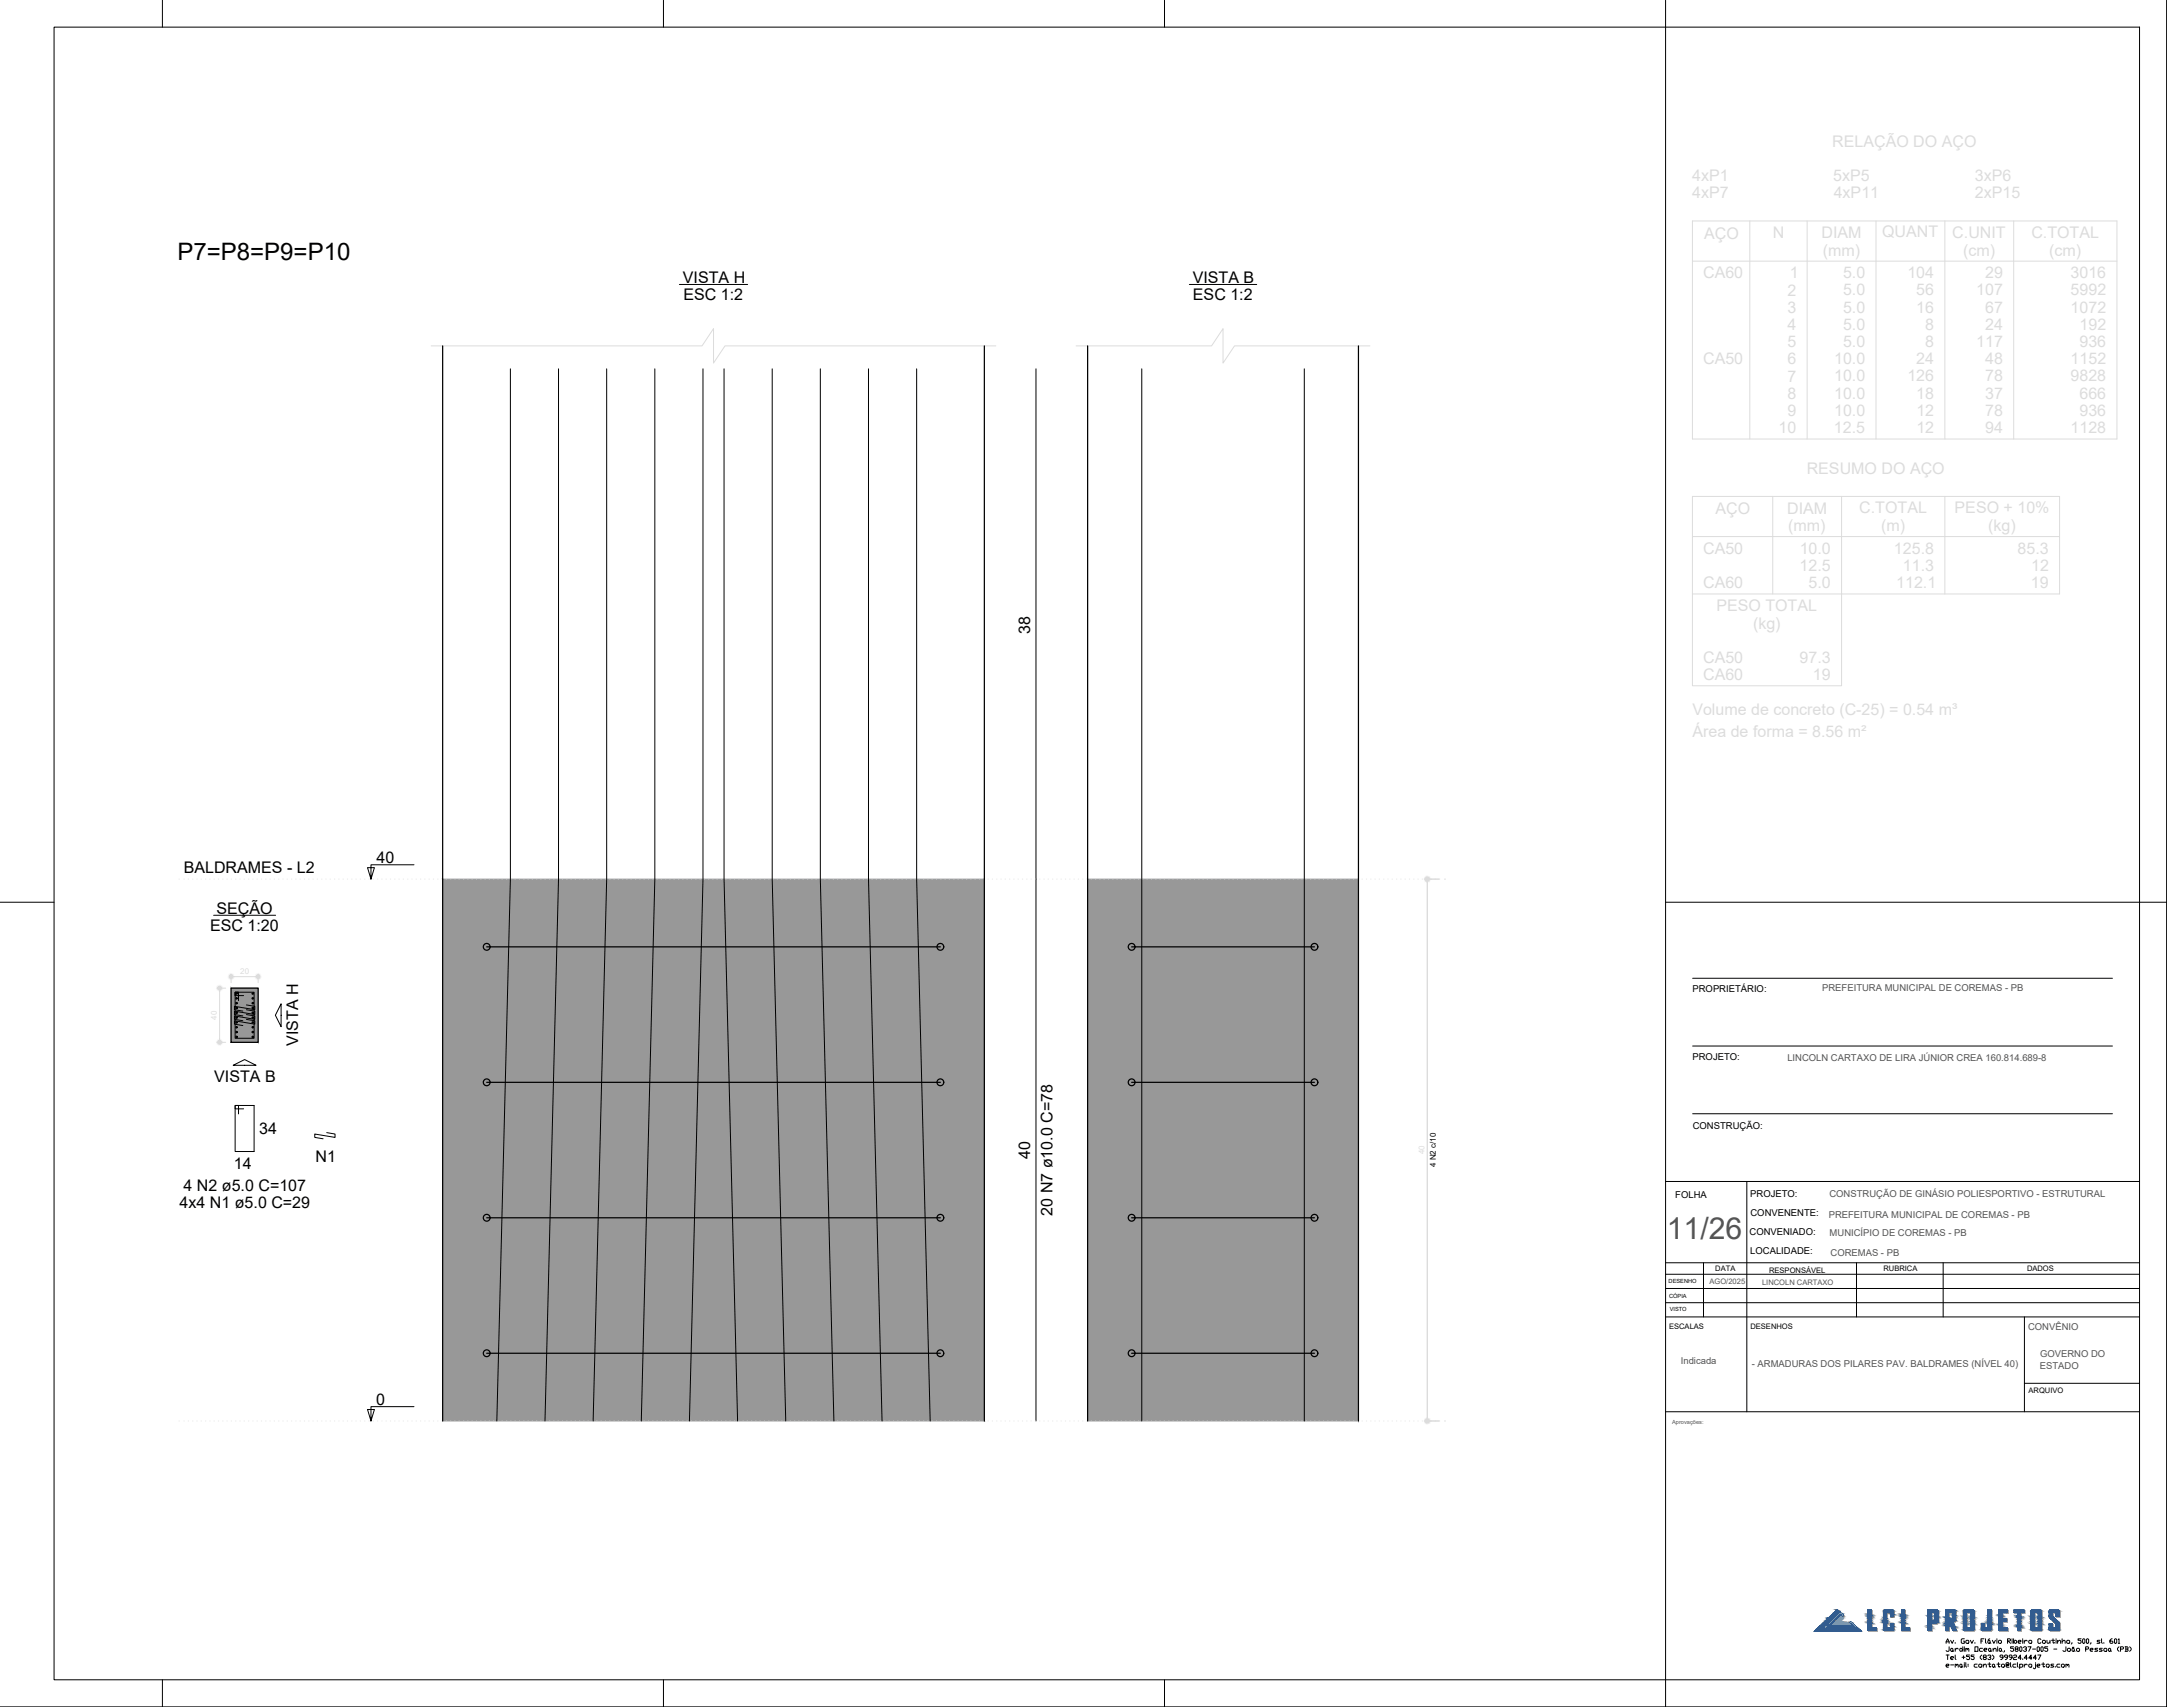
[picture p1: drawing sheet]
<svg xmlns="http://www.w3.org/2000/svg" width="800mm" height="630mm" viewBox="0 0 800 630" stroke-linecap="round" stroke-linejoin="round" font-family="sans-serif">
<defs><g id="words">
<text font-size="11.2" fill="#545454" x="615.4" y="457.3">11/26</text>
<text font-size="8.9" x="65.5" y="95.8">P7=P8=P9=P10</text>
<g font-size="5.9">
<text x="252.2" y="104.3">VISTA H</text>
<text x="440.4" y="104.3">VISTA B</text>
<text x="252.3" y="110.7">ESC 1:2</text>
<text x="440.5" y="110.7">ESC 1:2</text>
<text x="380.3" y="233.9" transform="rotate(-90 380.3 233.9)">38</text>
<text x="67.8" y="322.3">BALDRAMES - L2</text>
<text x="139" y="318.6">40</text>
<text x="80" y="337.4">SEÇÃO</text>
<text x="77.6" y="343.5">ESC 1:20</text>
<text x="110.1" y="386" transform="rotate(-90 110.1 386)">VISTA H</text>
<text x="79.1" y="399.5">VISTA B</text>
<text x="95.7" y="418.6">34</text>
<text x="86.4" y="431.4">14</text>
<text x="116.5" y="428.8">N1</text>
<text x="380.3" y="427.9" transform="rotate(-90 380.3 427.9)">40</text>
<text x="67.8" y="439.6">4 N2 ø5.0 C=107</text>
<text x="66.3" y="446">4x4 N1 ø5.0 C=29</text>
<text x="388.6" y="448.7" transform="rotate(-90 388.6 448.7)">20 N7 ø10.0 C=78</text>
<text x="138.8" y="518.6">0</text>
</g>
<g font-size="3.5" fill="#545454">
<text x="672.8" y="365.7">PREFEITURA MUNICIPAL DE COREMAS - PB</text>
<text x="659.9" y="391.7">LINCOLN CARTAXO DE LIRA JÚNIOR CREA 160.814.689-8</text>
<text x="675.5" y="441.8">CONSTRUÇÃO DE GINÁSIO POLIESPORTIVO - ESTRUTURAL</text>
<text x="675.2" y="449.5">PREFEITURA MUNICIPAL DE COREMAS - PB</text>
<text x="675.5" y="456.3">MUNICÍPIO DE COREMAS - PB</text>
<text x="675.9" y="463.6">COREMAS - PB</text>
<text x="748.8" y="490.8">CONVÊNIO</text>
<text x="620.6" y="503.5">Indicada</text>
<text x="753.2" y="501">GOVERNO DO</text>
<text x="646.8" y="504.4">- ARMADURAS DOS PILARES PAV. BALDRAMES (NÍVEL 40)</text>
<text x="753.1" y="505.2">ESTADO</text>
</g>
<g font-size="3.5">
<text x="624.9" y="366.2">PROPRIETÁRIO:</text>
<text x="624.9" y="391.1">PROJETO:</text>
<text x="625" y="416.6">CONSTRUÇÃO:</text>
<text x="618.6" y="442.1">FOLHA</text>
<text x="646.2" y="441.7">PROJETO:</text>
<text x="646.3" y="448.7">CONVENENTE:</text>
<text x="646" y="455.7">CONVENIADO:</text>
<text x="646.2" y="462.8">LOCALIDADE:</text>
</g>
<text font-size="3" x="530.1" y="430.8" transform="rotate(-90 530.1 430.8)">4 N2 c/10</text>
<g font-size="2.8">
<text x="633.3" y="469.2">DATA</text>
<text x="653.2" y="469.7">RESPONSÁVEL</text>
<text x="695.4" y="469.2">RUBRICA</text>
<text x="748.4" y="469.2">DADOS</text>
<text x="616.3" y="490.6">ESCALAS</text>
<text x="646.3" y="490.6">DESENHOS</text>
<text x="749" y="514.2">ARQUIVO</text>
</g>
<g font-size="2.8" fill="#545454">
<text x="631.2" y="474.1">AGO/2025</text>
<text x="650.6" y="474.1">LINCOLN CARTAXO</text>
</g>
<g font-size="2.1">
<text x="616.1" y="473.6">DESENHO</text>
<text x="616.3" y="479.2">CÓPIA</text>
<text x="616.5" y="483.9">VISTO</text>
</g>
<text font-size="2.1" fill="#545454" x="617.4" y="525.7">Aprovações:</text>
</g></defs>
<!-- layer: DT-Hachura vista pilares -->
<g fill="#989898" stroke="#989898" stroke-width=".37">
<path d="M401.6 324.5l100 200v-200zM401.6 324.5l100 200h-100z"/>
<path d="M163.4 324.5l200 200v-200zM163.4 324.5l200 200h-200z"/>
</g>
<path d="M85.3 364.7l10 20v-20zM85.3 364.7l10 20h-10z" fill="#989898" stroke="#989898" stroke-width=".37"/>
<!-- layer: DT-Forma -->
<path d="M163.4 127.7v396.8M363.4 127.7v396.8M401.6 127.7v396.8M501.6 127.7v396.8M85.3 364.7h10v20h-10z" fill="none" stroke="#000" stroke-width=".46"/>
<!-- layer: DT-Textos -->
<path d="M250.8 105h25.2M439.1 105h24.9M152.9 319.2h-15.9v5.3l-1.3-4.2h2.5l-1.2 4.2M78.9 337.8h22.9M103.8 370.5v8.5l-2.1-4.3zM86.1 393.2l4.2-2.1 4.3 2.1zM152.9 519.2h-15.9v5.3l-1.3-4.2h2.5l-1.2 4.2" fill="none" stroke="#000" stroke-width=".37"/>
<!-- layer: DT-Cotas -->
<path d="M159.2 127.7h100l4.2-6.4v12.7l4.3-6.3h100M397.3 127.7h50l4.3-6.4v12.7l4.2-6.3h50M526 324.5h5.3M527 325.5v198M85.3 359.5v3.2M95.3 359.5v3.2M80.1 364.7h3.2M81.1 365.7v18M86.3 360.5h8M80.1 384.7h3.2M526 524.5h5.3" fill="none" stroke="#dcdcdc" stroke-width=".37"/>
<!-- layer: 0 -->
<g fill="#dcdcdc" stroke="#dcdcdc" stroke-width=".37">
<path d="M81 364.3l.1 .4zM80.8 364.3l.3 .4zM80.7 364.4l.4 .3z"/>
<path d="M80.7 364.4l.4 .3zM80.6 364.5l.5 .2zM80.6 364.6l.5 .1z"/>
<path d="M80.6 364.7h.5zM80.6 364.9l.5-.2zM80.6 365l.5-.3z"/>
<path d="M81.1 364.7l-.4 .4zM81.1 364.7l-.1 .5zM81.1 364.7v.5z"/>
<path d="M81.1 364.7v.5zM81.1 364.7l.1 .5zM81.1 364.7l.3 .4z"/>
<path d="M81.1 364.7l.3 .4zM81.1 364.7l.5 .2zM81.1 364.7h.5z"/>
<path d="M81.1 364.7h.5zM81.1 364.7l.5-.1zM81.1 364.7l.3-.3z"/>
<path d="M81.3 364.3l-.2 .4zM81.2 364.3l-.1 .4zM81.1 364.2v.5z"/>
<path d="M81.1 384.7l.1 .5zM81.1 384.7l.1 .5zM81.1 384.7l.3 .4z"/>
<path d="M81.1 384.7l.3 .4zM81.1 384.7l.5 .2zM81.1 384.7h.5z"/>
<path d="M81.1 384.7h.5zM81.1 384.7l.5-.1zM81.1 384.7l.3-.3z"/>
<path d="M81.3 384.3l-.2 .4zM81.2 384.3l-.1 .4zM81.1 384.2v.5z"/>
<path d="M81 384.3l.1 .4zM80.8 384.3l.3 .4zM80.7 384.4l.4 .3z"/>
<path d="M80.7 384.4l.4 .3zM80.6 384.5l.5 .2zM80.6 384.6l.5 .1z"/>
<path d="M80.6 384.7h.5zM80.6 384.9l.5-.2zM80.6 385l.5-.3z"/>
<path d="M81.1 384.7l-.4 .4zM81.1 384.7l-.1 .5zM81.1 384.7l-.1 .5z"/>
<path d="M84.8 360.5h.5zM84.8 360.6l.5-.1zM84.9 360.7l.4-.2z"/>
<path d="M85 360.9l.3-.4zM85.3 360.5l-.1 .5zM85.3 360.5l-.1 .5z"/>
<path d="M85.3 360.5l.1 .5zM85.3 360.5l.1 .5zM85.3 360.5l.4 .4z"/>
<path d="M85.3 360.5l.4 .4zM85.3 360.5l.4 .2zM85.3 360.5h.5z"/>
<path d="M85.3 360.5h.5zM85.3 360.5l.4-.3zM85.7 360.1l-.4 .4z"/>
<path d="M85.6 360.1l-.3 .4zM85.4 360l-.1 .5zM85.3 360v.5z"/>
<path d="M85.2 360l.1 .5zM85.1 360.1l.2 .4zM85 360.1l.3 .4z"/>
<path d="M85 360.1l.3 .4zM84.9 360.2l.4 .3zM84.8 360.4l.5 .1z"/>
<path d="M95.3 360.5h.5zM95.3 360.5l.5-.1zM95.3 360.5l.4-.3z"/>
<path d="M95.6 360.1l-.3 .4zM95.5 360l-.2 .5zM95.3 360v.5z"/>
<path d="M95.2 360l.1 .5zM95.1 360.1l.2 .4zM95 360.1l.3 .4z"/>
<path d="M95 360.1l.3 .4zM94.9 360.2l.4 .3zM94.8 360.4l.5 .1z"/>
<path d="M94.8 360.5h.5zM94.8 360.6l.5-.1zM94.9 360.7l.4-.2z"/>
<path d="M95.3 360.5l-.3 .4zM95.3 360.5l-.1 .5zM95.3 360.5l-.1 .5z"/>
<path d="M95.3 360.5l.2 .5zM95.3 360.5l.2 .5zM95.3 360.5l.4 .4z"/>
<path d="M95.3 360.5l.4 .4zM95.3 360.5l.5 .1zM95.3 360.5h.5z"/>
<path d="M527 524.5l.1 .5zM527 524.5l.1 .5zM527 524.5l.2 .4z"/>
<path d="M527 524.5l.4 .2zM527 524.5l.5 .1zM527 524.5l.5 .1z"/>
<path d="M527 524.5l.5-.1zM527 524.5l.5-.1zM527 524.5l.4-.3z"/>
<path d="M527.2 524.1l-.2 .4zM527.1 524l-.1 .5zM527 524v.5z"/>
<path d="M526.9 524l.1 .5zM526.7 524.1l.3 .4zM526.6 524.1l.4 .4z"/>
<path d="M526.6 524.1l.4 .4zM526.6 524.2l.4 .3zM526.5 524.4l.5 .1z"/>
<path d="M526.5 524.5h.5zM526.5 524.6l.5-.1zM526.6 524.7l.4-.2z"/>
<path d="M526.6 524.8l.4-.3zM527 524.5l-.1 .5zM527 524.5l-.1 .5z"/>
<path d="M526.9 324l.1 .5zM526.7 324.1l.3 .4zM526.6 324.1l.4 .4z"/>
<path d="M526.6 324.1l.4 .4zM526.6 324.2l.4 .3zM526.5 324.4l.5 .1z"/>
<path d="M526.5 324.5h.5zM526.5 324.6l.5-.1zM526.6 324.7l.4-.2z"/>
<path d="M526.6 324.8l.4-.3zM527 324.5l-.1 .5zM527 324.5l-.1 .5z"/>
<path d="M527 324.5l.1 .5zM527 324.5l.1 .5zM527 324.5l.2 .4z"/>
<path d="M527 324.5l.4 .2zM527 324.5l.5 .1zM527 324.5l.5 .1z"/>
<path d="M527 324.5l.5-.1zM527 324.5l.5-.1zM527.3 324.1l-.3 .4z"/>
<path d="M527.2 324.1l-.2 .4zM527.1 324l-.1 .5zM527 324v.5z"/>
<path d="M527 524.5l.1 .5zM527 524.5l.1 .5zM527 524.5l.2 .4z"/>
<path d="M527 524.5l.4 .2zM527 524.5l.5 .1zM527 524.5l.5 .1z"/>
<path d="M527 524.5l.5-.1zM527 524.5l.5-.1zM527 524.5l.4-.3z"/>
<path d="M527.2 524.1l-.2 .4zM527.1 524l-.1 .5zM527 524v.5z"/>
<path d="M526.9 524l.1 .5zM526.7 524.1l.3 .4zM526.6 524.1l.4 .4z"/>
<path d="M526.6 524.1l.4 .4zM526.6 524.2l.4 .3zM526.5 524.4l.5 .1z"/>
<path d="M526.5 524.5h.5zM526.5 524.6l.5-.1zM526.6 524.7l.4-.2z"/>
<path d="M526.6 524.8l.4-.3zM527 524.5l-.1 .5zM527 524.5l-.1 .5z"/>
<path d="M526.9 324l.1 .5zM526.7 324.1l.3 .4zM526.6 324.1l.4 .4z"/>
<path d="M526.6 324.1l.4 .4zM526.6 324.2l.4 .3zM526.5 324.4l.5 .1z"/>
<path d="M526.5 324.5h.5zM526.5 324.6l.5-.1zM526.6 324.7l.4-.2z"/>
<path d="M526.6 324.8l.4-.3zM527 324.5l-.1 .5zM527 324.5l-.1 .5z"/>
<path d="M527 324.5l.1 .5zM527 324.5l.1 .5zM527 324.5l.2 .4z"/>
<path d="M527 324.5l.4 .2zM527 324.5l.5 .1zM527 324.5l.5 .1z"/>
<path d="M527 324.5l.5-.1zM527 324.5l.5-.1zM527.3 324.1l-.3 .4z"/>
<path d="M527.2 324.1l-.2 .4zM527.1 324l-.1 .5zM527 324v.5z"/>
</g>
<path d="M527 325v.5M81.1 365.2v.5M85.8 360.5h.5M94.3 360.5h.5M81.1 383.7v.5M527 523.5v.5" fill="none" stroke="#dcdcdc" stroke-width=".37"/>
<!-- layer: DT-Barras no corte -->
<g fill="none" stroke="#000" stroke-width=".46">
<circle cx="87.3" cy="366.7" r=".25"/>
<circle cx="87.3" cy="375.6" r=".25"/>
<circle cx="87.3" cy="373.8" r=".25"/>
<circle cx="87.3" cy="379.2" r=".25"/>
<circle cx="87.3" cy="370.3" r=".25"/>
<circle cx="87.3" cy="368.5" r=".25"/>
<circle cx="87.3" cy="372.1" r=".25"/>
<circle cx="87.3" cy="377.4" r=".25"/>
<circle cx="93.3" cy="375.6" r=".25"/>
<circle cx="93.3" cy="373.8" r=".25"/>
<circle cx="93.3" cy="377.4" r=".25"/>
<circle cx="93.3" cy="379.2" r=".25"/>
<circle cx="93.3" cy="366.7" r=".25"/>
<circle cx="93.3" cy="368.5" r=".25"/>
<circle cx="93.3" cy="372.1" r=".25"/>
<circle cx="93.3" cy="370.3" r=".25"/>
<circle cx="87.3" cy="380.9" r=".25"/>
<circle cx="87.3" cy="382.7" r=".25"/>
<circle cx="93.3" cy="382.7" r=".25"/>
<circle cx="93.3" cy="380.9" r=".25"/>
</g>
<!-- layer: DT-Barras na forma -->
<g fill="none" stroke="#000" stroke-width=".37">
<path d="M188.4 136.1v188.4l-5 200M206.2 136.1v188.4l-5 200M224 136.1v188.4l-5 200M241.8 136.1v188.4l-5 200M259.6 136.1v188.4l-5 200M267.3 136.1v188.4l5 200M285.1 136.1v188.4l5 200M302.9 136.1v188.4l5 200M320.7 136.1v188.4l5 200M338.4 136.1v188.4l5 200M421.6 136.1v388.4M481.6 136.1v388.4"/>
<path d="M89.9 367.5h-3.1v-1.3h7v17h-7v-17h1.3v3.2M91 376.3l3.1 .5v1.2l-7.5-1.2v1.2l3.1 .5M91 374.5l3.1 .5v1.2l-7.5-1.2v1.2l3.1 .6M91 372.7l3.1 .5v1.3l-7.5-1.3v1.3l3.1 .5M91 370.9l3.1 .5v1.3l-7.5-1.3v1.3l3.1 .5"/>
</g>
<!-- layer: DT-Barras rebatidas -->
<path d="M382.5 136.1v388.4M89.9 409.3h-3.1v-1.3h7v17h-7v-17h1.3v3.2M120.6 418.1l3.1 .5v1.2l-7.5-1.2v1.2l3.1 .5" fill="none" stroke="#000" stroke-width=".37"/>
<path d="M530.2 418.1l-2.2 12.7h2.2" fill="none" stroke="#fff" stroke-width=".37"/>
<g fill="#fff" stroke="#fff" stroke-width=".37">
<path d="M530.2 418.1v12.7h-2.2z"/>
<path d="M528 418.1h2.2l-2.2 12.7z"/>
</g>
<!-- layer: DT-Pontilhado -->
<g fill="#dcdcdc" stroke="#dcdcdc" stroke-width=".37">
<circle cx="66.2" cy="324.5" r=".04"/>
<circle cx="68" cy="324.5" r=".04"/>
<circle cx="69.6" cy="324.5" r=".04"/>
<circle cx="71.2" cy="324.5" r=".04"/>
<circle cx="72.7" cy="324.5" r=".04"/>
<circle cx="74.3" cy="324.5" r=".04"/>
<circle cx="75.9" cy="324.5" r=".04"/>
<circle cx="77.5" cy="324.5" r=".04"/>
<circle cx="79.1" cy="324.5" r=".04"/>
<circle cx="80.7" cy="324.5" r=".04"/>
<circle cx="82.3" cy="324.5" r=".04"/>
<circle cx="83.9" cy="324.5" r=".04"/>
<circle cx="85.4" cy="324.5" r=".04"/>
<circle cx="87" cy="324.5" r=".04"/>
<circle cx="88.6" cy="324.5" r=".04"/>
<circle cx="90.2" cy="324.5" r=".04"/>
<circle cx="91.8" cy="324.5" r=".04"/>
<circle cx="93.4" cy="324.5" r=".04"/>
<circle cx="95" cy="324.5" r=".04"/>
<circle cx="96.6" cy="324.5" r=".04"/>
<circle cx="98.1" cy="324.5" r=".04"/>
<circle cx="99.7" cy="324.5" r=".04"/>
<circle cx="101.3" cy="324.5" r=".04"/>
<circle cx="102.9" cy="324.5" r=".04"/>
<circle cx="104.5" cy="324.5" r=".04"/>
<circle cx="106.1" cy="324.5" r=".04"/>
<circle cx="107.7" cy="324.5" r=".04"/>
<circle cx="109.3" cy="324.5" r=".04"/>
<circle cx="110.8" cy="324.5" r=".04"/>
<circle cx="112.4" cy="324.5" r=".04"/>
<circle cx="114" cy="324.5" r=".04"/>
<circle cx="115.6" cy="324.5" r=".04"/>
<circle cx="117.2" cy="324.5" r=".04"/>
<circle cx="118.8" cy="324.5" r=".04"/>
<circle cx="120.4" cy="324.5" r=".04"/>
<circle cx="122" cy="324.5" r=".04"/>
<circle cx="123.5" cy="324.5" r=".04"/>
<circle cx="125.1" cy="324.5" r=".04"/>
<circle cx="126.7" cy="324.5" r=".04"/>
<circle cx="128.3" cy="324.5" r=".04"/>
<circle cx="129.9" cy="324.5" r=".04"/>
<circle cx="131.5" cy="324.5" r=".04"/>
<circle cx="133.1" cy="324.5" r=".04"/>
<circle cx="134.7" cy="324.5" r=".04"/>
<circle cx="136.2" cy="324.5" r=".04"/>
<circle cx="137.8" cy="324.5" r=".04"/>
<circle cx="139.4" cy="324.5" r=".04"/>
<circle cx="141" cy="324.5" r=".04"/>
<circle cx="142.6" cy="324.5" r=".04"/>
<circle cx="144.2" cy="324.5" r=".04"/>
<circle cx="145.8" cy="324.5" r=".04"/>
<circle cx="147.4" cy="324.5" r=".04"/>
<circle cx="148.9" cy="324.5" r=".04"/>
<circle cx="150.5" cy="324.5" r=".04"/>
<circle cx="152.1" cy="324.5" r=".04"/>
<circle cx="153.7" cy="324.5" r=".04"/>
<circle cx="155.3" cy="324.5" r=".04"/>
<circle cx="156.9" cy="324.5" r=".04"/>
<circle cx="158.5" cy="324.5" r=".04"/>
<circle cx="160.1" cy="324.5" r=".04"/>
<circle cx="161.6" cy="324.5" r=".04"/>
<circle cx="163.2" cy="324.5" r=".04"/>
<circle cx="164.8" cy="324.5" r=".04"/>
<circle cx="166.4" cy="324.5" r=".04"/>
<circle cx="168" cy="324.5" r=".04"/>
<circle cx="169.6" cy="324.5" r=".04"/>
<circle cx="171.2" cy="324.5" r=".04"/>
<circle cx="172.8" cy="324.5" r=".04"/>
<circle cx="174.3" cy="324.5" r=".04"/>
<circle cx="175.9" cy="324.5" r=".04"/>
<circle cx="177.5" cy="324.5" r=".04"/>
<circle cx="179.1" cy="324.5" r=".04"/>
<circle cx="180.7" cy="324.5" r=".04"/>
<circle cx="182.3" cy="324.5" r=".04"/>
<circle cx="183.9" cy="324.5" r=".04"/>
<circle cx="185.5" cy="324.5" r=".04"/>
<circle cx="187" cy="324.5" r=".04"/>
<circle cx="188.6" cy="324.5" r=".04"/>
<circle cx="190.2" cy="324.5" r=".04"/>
<circle cx="191.8" cy="324.5" r=".04"/>
<circle cx="193.4" cy="324.5" r=".04"/>
<circle cx="195" cy="324.5" r=".04"/>
<circle cx="196.6" cy="324.5" r=".04"/>
<circle cx="198.2" cy="324.5" r=".04"/>
<circle cx="199.7" cy="324.5" r=".04"/>
<circle cx="201.3" cy="324.5" r=".04"/>
<circle cx="202.9" cy="324.5" r=".04"/>
<circle cx="204.5" cy="324.5" r=".04"/>
<circle cx="206.1" cy="324.5" r=".04"/>
<circle cx="207.7" cy="324.5" r=".04"/>
<circle cx="209.3" cy="324.5" r=".04"/>
<circle cx="210.9" cy="324.5" r=".04"/>
<circle cx="212.4" cy="324.5" r=".04"/>
<circle cx="214" cy="324.5" r=".04"/>
<circle cx="215.6" cy="324.5" r=".04"/>
<circle cx="217.2" cy="324.5" r=".04"/>
<circle cx="218.8" cy="324.5" r=".04"/>
<circle cx="220.4" cy="324.5" r=".04"/>
<circle cx="222" cy="324.5" r=".04"/>
<circle cx="223.6" cy="324.5" r=".04"/>
<circle cx="225.1" cy="324.5" r=".04"/>
<circle cx="226.7" cy="324.5" r=".04"/>
<circle cx="228.3" cy="324.5" r=".04"/>
<circle cx="229.9" cy="324.5" r=".04"/>
<circle cx="231.5" cy="324.5" r=".04"/>
<circle cx="233.1" cy="324.5" r=".04"/>
<circle cx="234.7" cy="324.5" r=".04"/>
<circle cx="236.3" cy="324.5" r=".04"/>
<circle cx="237.8" cy="324.5" r=".04"/>
<circle cx="239.4" cy="324.5" r=".04"/>
<circle cx="241" cy="324.5" r=".04"/>
<circle cx="242.6" cy="324.5" r=".04"/>
<circle cx="244.2" cy="324.5" r=".04"/>
<circle cx="245.8" cy="324.5" r=".04"/>
<circle cx="247.4" cy="324.5" r=".04"/>
<circle cx="249" cy="324.5" r=".04"/>
<circle cx="250.5" cy="324.5" r=".04"/>
<circle cx="252.1" cy="324.5" r=".04"/>
<circle cx="253.7" cy="324.5" r=".04"/>
<circle cx="255.3" cy="324.5" r=".04"/>
<circle cx="256.9" cy="324.5" r=".04"/>
<circle cx="258.5" cy="324.5" r=".04"/>
<circle cx="260.1" cy="324.5" r=".04"/>
<circle cx="261.7" cy="324.5" r=".04"/>
<circle cx="263.2" cy="324.5" r=".04"/>
<circle cx="264.8" cy="324.5" r=".04"/>
<circle cx="266.4" cy="324.5" r=".04"/>
<circle cx="268" cy="324.5" r=".04"/>
<circle cx="269.6" cy="324.5" r=".04"/>
<circle cx="271.2" cy="324.5" r=".04"/>
<circle cx="272.8" cy="324.5" r=".04"/>
<circle cx="274.4" cy="324.5" r=".04"/>
<circle cx="275.9" cy="324.5" r=".04"/>
<circle cx="277.5" cy="324.5" r=".04"/>
<circle cx="279.1" cy="324.5" r=".04"/>
<circle cx="280.7" cy="324.5" r=".04"/>
<circle cx="282.3" cy="324.5" r=".04"/>
<circle cx="283.9" cy="324.5" r=".04"/>
<circle cx="285.5" cy="324.5" r=".04"/>
<circle cx="287.1" cy="324.5" r=".04"/>
<circle cx="288.6" cy="324.5" r=".04"/>
<circle cx="290.2" cy="324.5" r=".04"/>
<circle cx="291.8" cy="324.5" r=".04"/>
<circle cx="293.4" cy="324.5" r=".04"/>
<circle cx="295" cy="324.5" r=".04"/>
<circle cx="296.6" cy="324.5" r=".04"/>
<circle cx="298.2" cy="324.5" r=".04"/>
<circle cx="299.8" cy="324.5" r=".04"/>
<circle cx="301.3" cy="324.5" r=".04"/>
<circle cx="302.9" cy="324.5" r=".04"/>
<circle cx="304.5" cy="324.5" r=".04"/>
<circle cx="306.1" cy="324.5" r=".04"/>
<circle cx="307.7" cy="324.5" r=".04"/>
<circle cx="309.3" cy="324.5" r=".04"/>
<circle cx="310.9" cy="324.5" r=".04"/>
<circle cx="312.5" cy="324.5" r=".04"/>
<circle cx="314" cy="324.5" r=".04"/>
<circle cx="315.6" cy="324.5" r=".04"/>
<circle cx="317.2" cy="324.5" r=".04"/>
<circle cx="318.8" cy="324.5" r=".04"/>
<circle cx="320.4" cy="324.5" r=".04"/>
<circle cx="322" cy="324.5" r=".04"/>
<circle cx="323.6" cy="324.5" r=".04"/>
<circle cx="325.2" cy="324.5" r=".04"/>
<circle cx="326.7" cy="324.5" r=".04"/>
<circle cx="328.3" cy="324.5" r=".04"/>
<circle cx="329.9" cy="324.5" r=".04"/>
<circle cx="331.5" cy="324.5" r=".04"/>
<circle cx="333.1" cy="324.5" r=".04"/>
<circle cx="334.7" cy="324.5" r=".04"/>
<circle cx="336.3" cy="324.5" r=".04"/>
<circle cx="337.9" cy="324.5" r=".04"/>
<circle cx="339.4" cy="324.5" r=".04"/>
<circle cx="341" cy="324.5" r=".04"/>
<circle cx="342.6" cy="324.5" r=".04"/>
<circle cx="344.2" cy="324.5" r=".04"/>
<circle cx="345.8" cy="324.5" r=".04"/>
<circle cx="347.4" cy="324.5" r=".04"/>
<circle cx="349" cy="324.5" r=".04"/>
<circle cx="350.6" cy="324.5" r=".04"/>
<circle cx="352.1" cy="324.5" r=".04"/>
<circle cx="353.7" cy="324.5" r=".04"/>
<circle cx="355.3" cy="324.5" r=".04"/>
<circle cx="356.9" cy="324.5" r=".04"/>
<circle cx="358.5" cy="324.5" r=".04"/>
<circle cx="360.1" cy="324.5" r=".04"/>
<circle cx="361.7" cy="324.5" r=".04"/>
<circle cx="363.3" cy="324.5" r=".04"/>
<circle cx="364.8" cy="324.5" r=".04"/>
<circle cx="366.4" cy="324.5" r=".04"/>
<circle cx="368" cy="324.5" r=".04"/>
<circle cx="369.6" cy="324.5" r=".04"/>
<circle cx="371.2" cy="324.5" r=".04"/>
<circle cx="372.8" cy="324.5" r=".04"/>
<circle cx="374.4" cy="324.5" r=".04"/>
<circle cx="376" cy="324.5" r=".04"/>
<circle cx="377.5" cy="324.5" r=".04"/>
<circle cx="379.1" cy="324.5" r=".04"/>
<circle cx="380.7" cy="324.5" r=".04"/>
<circle cx="382.3" cy="324.5" r=".04"/>
<circle cx="383.9" cy="324.5" r=".04"/>
<circle cx="385.5" cy="324.5" r=".04"/>
<circle cx="387.1" cy="324.5" r=".04"/>
<circle cx="388.7" cy="324.5" r=".04"/>
<circle cx="390.2" cy="324.5" r=".04"/>
<circle cx="391.8" cy="324.5" r=".04"/>
<circle cx="393.4" cy="324.5" r=".04"/>
<circle cx="395" cy="324.5" r=".04"/>
<circle cx="396.6" cy="324.5" r=".04"/>
<circle cx="398.2" cy="324.5" r=".04"/>
<circle cx="399.8" cy="324.5" r=".04"/>
<circle cx="401.4" cy="324.5" r=".04"/>
<circle cx="402.9" cy="324.5" r=".04"/>
<circle cx="404.5" cy="324.5" r=".04"/>
<circle cx="406.1" cy="324.5" r=".04"/>
<circle cx="407.7" cy="324.5" r=".04"/>
<circle cx="409.3" cy="324.5" r=".04"/>
<circle cx="410.9" cy="324.5" r=".04"/>
<circle cx="412.5" cy="324.5" r=".04"/>
<circle cx="414.1" cy="324.5" r=".04"/>
<circle cx="415.6" cy="324.5" r=".04"/>
<circle cx="417.2" cy="324.5" r=".04"/>
<circle cx="418.8" cy="324.5" r=".04"/>
<circle cx="420.4" cy="324.5" r=".04"/>
<circle cx="422" cy="324.5" r=".04"/>
<circle cx="423.6" cy="324.5" r=".04"/>
<circle cx="425.2" cy="324.5" r=".04"/>
<circle cx="426.8" cy="324.5" r=".04"/>
<circle cx="428.3" cy="324.5" r=".04"/>
<circle cx="429.9" cy="324.5" r=".04"/>
<circle cx="431.5" cy="324.5" r=".04"/>
<circle cx="433.1" cy="324.5" r=".04"/>
<circle cx="434.7" cy="324.5" r=".04"/>
<circle cx="436.3" cy="324.5" r=".04"/>
<circle cx="437.9" cy="324.5" r=".04"/>
<circle cx="439.5" cy="324.5" r=".04"/>
<circle cx="441" cy="324.5" r=".04"/>
<circle cx="442.6" cy="324.5" r=".04"/>
<circle cx="444.2" cy="324.5" r=".04"/>
<circle cx="445.8" cy="324.5" r=".04"/>
<circle cx="447.4" cy="324.5" r=".04"/>
<circle cx="449" cy="324.5" r=".04"/>
<circle cx="450.6" cy="324.5" r=".04"/>
<circle cx="452.2" cy="324.5" r=".04"/>
<circle cx="453.7" cy="324.5" r=".04"/>
<circle cx="455.3" cy="324.5" r=".04"/>
<circle cx="456.9" cy="324.5" r=".04"/>
<circle cx="458.5" cy="324.5" r=".04"/>
<circle cx="460.1" cy="324.5" r=".04"/>
<circle cx="461.7" cy="324.5" r=".04"/>
<circle cx="463.3" cy="324.5" r=".04"/>
<circle cx="464.9" cy="324.5" r=".04"/>
<circle cx="466.4" cy="324.5" r=".04"/>
<circle cx="468" cy="324.5" r=".04"/>
<circle cx="469.6" cy="324.5" r=".04"/>
<circle cx="471.2" cy="324.5" r=".04"/>
<circle cx="472.8" cy="324.5" r=".04"/>
<circle cx="474.4" cy="324.5" r=".04"/>
<circle cx="476" cy="324.5" r=".04"/>
<circle cx="477.6" cy="324.5" r=".04"/>
<circle cx="479.1" cy="324.5" r=".04"/>
<circle cx="480.7" cy="324.5" r=".04"/>
<circle cx="482.3" cy="324.5" r=".04"/>
<circle cx="483.9" cy="324.5" r=".04"/>
<circle cx="485.5" cy="324.5" r=".04"/>
<circle cx="487.1" cy="324.5" r=".04"/>
<circle cx="488.7" cy="324.5" r=".04"/>
<circle cx="490.3" cy="324.5" r=".04"/>
<circle cx="491.8" cy="324.5" r=".04"/>
<circle cx="493.4" cy="324.5" r=".04"/>
<circle cx="495" cy="324.5" r=".04"/>
<circle cx="496.6" cy="324.5" r=".04"/>
<circle cx="498.2" cy="324.5" r=".04"/>
<circle cx="499.8" cy="324.5" r=".04"/>
<circle cx="501.4" cy="324.5" r=".04"/>
<circle cx="503" cy="324.5" r=".04"/>
<circle cx="504.5" cy="324.5" r=".04"/>
<circle cx="506.1" cy="324.5" r=".04"/>
<circle cx="507.7" cy="324.5" r=".04"/>
<circle cx="509.3" cy="324.5" r=".04"/>
<circle cx="510.9" cy="324.5" r=".04"/>
<circle cx="512.5" cy="324.5" r=".04"/>
<circle cx="514.1" cy="324.5" r=".04"/>
<circle cx="515.7" cy="324.5" r=".04"/>
<circle cx="517.2" cy="324.5" r=".04"/>
<circle cx="518.8" cy="324.5" r=".04"/>
<circle cx="520.4" cy="324.5" r=".04"/>
<circle cx="522" cy="324.5" r=".04"/>
<circle cx="523.6" cy="324.5" r=".04"/>
<circle cx="525.2" cy="324.5" r=".04"/>
<circle cx="526.8" cy="324.5" r=".04"/>
<circle cx="528.4" cy="324.5" r=".04"/>
<circle cx="529.9" cy="324.5" r=".04"/>
<circle cx="531.5" cy="324.5" r=".04"/>
<circle cx="66.2" cy="524.5" r=".04"/>
<circle cx="68" cy="524.5" r=".04"/>
<circle cx="69.6" cy="524.5" r=".04"/>
<circle cx="71.2" cy="524.5" r=".04"/>
<circle cx="72.7" cy="524.5" r=".04"/>
<circle cx="74.3" cy="524.5" r=".04"/>
<circle cx="75.9" cy="524.5" r=".04"/>
<circle cx="77.5" cy="524.5" r=".04"/>
<circle cx="79.1" cy="524.5" r=".04"/>
<circle cx="80.7" cy="524.5" r=".04"/>
<circle cx="82.3" cy="524.5" r=".04"/>
<circle cx="83.9" cy="524.5" r=".04"/>
<circle cx="85.4" cy="524.5" r=".04"/>
<circle cx="87" cy="524.5" r=".04"/>
<circle cx="88.6" cy="524.5" r=".04"/>
<circle cx="90.2" cy="524.5" r=".04"/>
<circle cx="91.8" cy="524.5" r=".04"/>
<circle cx="93.4" cy="524.5" r=".04"/>
<circle cx="95" cy="524.5" r=".04"/>
<circle cx="96.6" cy="524.5" r=".04"/>
<circle cx="98.1" cy="524.5" r=".04"/>
<circle cx="99.7" cy="524.5" r=".04"/>
<circle cx="101.3" cy="524.5" r=".04"/>
<circle cx="102.9" cy="524.5" r=".04"/>
<circle cx="104.5" cy="524.5" r=".04"/>
<circle cx="106.1" cy="524.5" r=".04"/>
<circle cx="107.7" cy="524.5" r=".04"/>
<circle cx="109.3" cy="524.5" r=".04"/>
<circle cx="110.8" cy="524.5" r=".04"/>
<circle cx="112.4" cy="524.5" r=".04"/>
<circle cx="114" cy="524.5" r=".04"/>
<circle cx="115.6" cy="524.5" r=".04"/>
<circle cx="117.2" cy="524.5" r=".04"/>
<circle cx="118.8" cy="524.5" r=".04"/>
<circle cx="120.4" cy="524.5" r=".04"/>
<circle cx="122" cy="524.5" r=".04"/>
<circle cx="123.5" cy="524.5" r=".04"/>
<circle cx="125.1" cy="524.5" r=".04"/>
<circle cx="126.7" cy="524.5" r=".04"/>
<circle cx="128.3" cy="524.5" r=".04"/>
<circle cx="129.9" cy="524.5" r=".04"/>
<circle cx="131.5" cy="524.5" r=".04"/>
<circle cx="133.1" cy="524.5" r=".04"/>
<circle cx="134.7" cy="524.5" r=".04"/>
<circle cx="136.2" cy="524.5" r=".04"/>
<circle cx="137.8" cy="524.5" r=".04"/>
<circle cx="139.4" cy="524.5" r=".04"/>
<circle cx="141" cy="524.5" r=".04"/>
<circle cx="142.6" cy="524.5" r=".04"/>
<circle cx="144.2" cy="524.5" r=".04"/>
<circle cx="145.8" cy="524.5" r=".04"/>
<circle cx="147.4" cy="524.5" r=".04"/>
<circle cx="148.9" cy="524.5" r=".04"/>
<circle cx="150.5" cy="524.5" r=".04"/>
<circle cx="152.1" cy="524.5" r=".04"/>
<circle cx="153.7" cy="524.5" r=".04"/>
<circle cx="155.3" cy="524.5" r=".04"/>
<circle cx="156.9" cy="524.5" r=".04"/>
<circle cx="158.5" cy="524.5" r=".04"/>
<circle cx="160.1" cy="524.5" r=".04"/>
<circle cx="161.6" cy="524.5" r=".04"/>
<circle cx="163.2" cy="524.5" r=".04"/>
<circle cx="164.8" cy="524.5" r=".04"/>
<circle cx="166.4" cy="524.5" r=".04"/>
<circle cx="168" cy="524.5" r=".04"/>
<circle cx="169.6" cy="524.5" r=".04"/>
<circle cx="171.2" cy="524.5" r=".04"/>
<circle cx="172.8" cy="524.5" r=".04"/>
<circle cx="174.3" cy="524.5" r=".04"/>
<circle cx="175.9" cy="524.5" r=".04"/>
<circle cx="177.5" cy="524.5" r=".04"/>
<circle cx="179.1" cy="524.5" r=".04"/>
<circle cx="180.7" cy="524.5" r=".04"/>
<circle cx="182.3" cy="524.5" r=".04"/>
<circle cx="183.9" cy="524.5" r=".04"/>
<circle cx="185.5" cy="524.5" r=".04"/>
<circle cx="187" cy="524.5" r=".04"/>
<circle cx="188.6" cy="524.5" r=".04"/>
<circle cx="190.2" cy="524.5" r=".04"/>
<circle cx="191.8" cy="524.5" r=".04"/>
<circle cx="193.4" cy="524.5" r=".04"/>
<circle cx="195" cy="524.5" r=".04"/>
<circle cx="196.6" cy="524.5" r=".04"/>
<circle cx="198.2" cy="524.5" r=".04"/>
<circle cx="199.7" cy="524.5" r=".04"/>
<circle cx="201.3" cy="524.5" r=".04"/>
<circle cx="202.9" cy="524.5" r=".04"/>
<circle cx="204.5" cy="524.5" r=".04"/>
<circle cx="206.1" cy="524.5" r=".04"/>
<circle cx="207.7" cy="524.5" r=".04"/>
<circle cx="209.3" cy="524.5" r=".04"/>
<circle cx="210.9" cy="524.5" r=".04"/>
<circle cx="212.4" cy="524.5" r=".04"/>
<circle cx="214" cy="524.5" r=".04"/>
<circle cx="215.6" cy="524.5" r=".04"/>
<circle cx="217.2" cy="524.5" r=".04"/>
<circle cx="218.8" cy="524.5" r=".04"/>
<circle cx="220.4" cy="524.5" r=".04"/>
<circle cx="222" cy="524.5" r=".04"/>
<circle cx="223.6" cy="524.5" r=".04"/>
<circle cx="225.1" cy="524.5" r=".04"/>
<circle cx="226.7" cy="524.5" r=".04"/>
<circle cx="228.3" cy="524.5" r=".04"/>
<circle cx="229.9" cy="524.5" r=".04"/>
<circle cx="231.5" cy="524.5" r=".04"/>
<circle cx="233.1" cy="524.5" r=".04"/>
<circle cx="234.7" cy="524.5" r=".04"/>
<circle cx="236.3" cy="524.5" r=".04"/>
<circle cx="237.8" cy="524.5" r=".04"/>
<circle cx="239.4" cy="524.5" r=".04"/>
<circle cx="241" cy="524.5" r=".04"/>
<circle cx="242.6" cy="524.5" r=".04"/>
<circle cx="244.2" cy="524.5" r=".04"/>
<circle cx="245.8" cy="524.5" r=".04"/>
<circle cx="247.4" cy="524.5" r=".04"/>
<circle cx="249" cy="524.5" r=".04"/>
<circle cx="250.5" cy="524.5" r=".04"/>
<circle cx="252.1" cy="524.5" r=".04"/>
<circle cx="253.7" cy="524.5" r=".04"/>
<circle cx="255.3" cy="524.5" r=".04"/>
<circle cx="256.9" cy="524.5" r=".04"/>
<circle cx="258.5" cy="524.5" r=".04"/>
<circle cx="260.1" cy="524.5" r=".04"/>
<circle cx="261.7" cy="524.5" r=".04"/>
<circle cx="263.2" cy="524.5" r=".04"/>
<circle cx="264.8" cy="524.5" r=".04"/>
<circle cx="266.4" cy="524.5" r=".04"/>
<circle cx="268" cy="524.5" r=".04"/>
<circle cx="269.6" cy="524.5" r=".04"/>
<circle cx="271.2" cy="524.5" r=".04"/>
<circle cx="272.8" cy="524.5" r=".04"/>
<circle cx="274.4" cy="524.5" r=".04"/>
<circle cx="275.9" cy="524.5" r=".04"/>
<circle cx="277.5" cy="524.5" r=".04"/>
<circle cx="279.1" cy="524.5" r=".04"/>
<circle cx="280.7" cy="524.5" r=".04"/>
<circle cx="282.3" cy="524.5" r=".04"/>
<circle cx="283.9" cy="524.5" r=".04"/>
<circle cx="285.5" cy="524.5" r=".04"/>
<circle cx="287.1" cy="524.5" r=".04"/>
<circle cx="288.6" cy="524.5" r=".04"/>
<circle cx="290.2" cy="524.5" r=".04"/>
<circle cx="291.8" cy="524.5" r=".04"/>
<circle cx="293.4" cy="524.5" r=".04"/>
<circle cx="295" cy="524.5" r=".04"/>
<circle cx="296.6" cy="524.5" r=".04"/>
<circle cx="298.2" cy="524.5" r=".04"/>
<circle cx="299.8" cy="524.5" r=".04"/>
<circle cx="301.3" cy="524.5" r=".04"/>
<circle cx="302.9" cy="524.5" r=".04"/>
<circle cx="304.5" cy="524.5" r=".04"/>
<circle cx="306.1" cy="524.5" r=".04"/>
<circle cx="307.7" cy="524.5" r=".04"/>
<circle cx="309.3" cy="524.5" r=".04"/>
<circle cx="310.9" cy="524.5" r=".04"/>
<circle cx="312.5" cy="524.5" r=".04"/>
<circle cx="314" cy="524.5" r=".04"/>
<circle cx="315.6" cy="524.5" r=".04"/>
<circle cx="317.2" cy="524.5" r=".04"/>
<circle cx="318.8" cy="524.5" r=".04"/>
<circle cx="320.4" cy="524.5" r=".04"/>
<circle cx="322" cy="524.5" r=".04"/>
<circle cx="323.6" cy="524.5" r=".04"/>
<circle cx="325.2" cy="524.5" r=".04"/>
<circle cx="326.7" cy="524.5" r=".04"/>
<circle cx="328.3" cy="524.5" r=".04"/>
<circle cx="329.9" cy="524.5" r=".04"/>
<circle cx="331.5" cy="524.5" r=".04"/>
<circle cx="333.1" cy="524.5" r=".04"/>
<circle cx="334.7" cy="524.5" r=".04"/>
<circle cx="336.3" cy="524.5" r=".04"/>
<circle cx="337.9" cy="524.5" r=".04"/>
<circle cx="339.4" cy="524.5" r=".04"/>
<circle cx="341" cy="524.5" r=".04"/>
<circle cx="342.6" cy="524.5" r=".04"/>
<circle cx="344.2" cy="524.5" r=".04"/>
<circle cx="345.8" cy="524.5" r=".04"/>
<circle cx="347.4" cy="524.5" r=".04"/>
<circle cx="349" cy="524.5" r=".04"/>
<circle cx="350.6" cy="524.5" r=".04"/>
<circle cx="352.1" cy="524.5" r=".04"/>
<circle cx="353.7" cy="524.5" r=".04"/>
<circle cx="355.3" cy="524.5" r=".04"/>
<circle cx="356.9" cy="524.5" r=".04"/>
<circle cx="358.5" cy="524.5" r=".04"/>
<circle cx="360.1" cy="524.5" r=".04"/>
<circle cx="361.7" cy="524.5" r=".04"/>
<circle cx="363.3" cy="524.5" r=".04"/>
<circle cx="364.8" cy="524.5" r=".04"/>
<circle cx="366.4" cy="524.5" r=".04"/>
<circle cx="368" cy="524.5" r=".04"/>
<circle cx="369.6" cy="524.5" r=".04"/>
<circle cx="371.2" cy="524.5" r=".04"/>
<circle cx="372.8" cy="524.5" r=".04"/>
<circle cx="374.4" cy="524.5" r=".04"/>
<circle cx="376" cy="524.5" r=".04"/>
<circle cx="377.5" cy="524.5" r=".04"/>
<circle cx="379.1" cy="524.5" r=".04"/>
<circle cx="380.7" cy="524.5" r=".04"/>
<circle cx="382.3" cy="524.5" r=".04"/>
<circle cx="383.9" cy="524.5" r=".04"/>
<circle cx="385.5" cy="524.5" r=".04"/>
<circle cx="387.1" cy="524.5" r=".04"/>
<circle cx="388.7" cy="524.5" r=".04"/>
<circle cx="390.2" cy="524.5" r=".04"/>
<circle cx="391.8" cy="524.5" r=".04"/>
<circle cx="393.4" cy="524.5" r=".04"/>
<circle cx="395" cy="524.5" r=".04"/>
<circle cx="396.6" cy="524.5" r=".04"/>
<circle cx="398.2" cy="524.5" r=".04"/>
<circle cx="399.8" cy="524.5" r=".04"/>
<circle cx="401.4" cy="524.5" r=".04"/>
<circle cx="402.9" cy="524.5" r=".04"/>
<circle cx="404.5" cy="524.5" r=".04"/>
<circle cx="406.1" cy="524.5" r=".04"/>
<circle cx="407.7" cy="524.5" r=".04"/>
<circle cx="409.3" cy="524.5" r=".04"/>
<circle cx="410.9" cy="524.5" r=".04"/>
<circle cx="412.5" cy="524.5" r=".04"/>
<circle cx="414.1" cy="524.5" r=".04"/>
<circle cx="415.6" cy="524.5" r=".04"/>
<circle cx="417.2" cy="524.5" r=".04"/>
<circle cx="418.8" cy="524.5" r=".04"/>
<circle cx="420.4" cy="524.5" r=".04"/>
<circle cx="422" cy="524.5" r=".04"/>
<circle cx="423.6" cy="524.5" r=".04"/>
<circle cx="425.2" cy="524.5" r=".04"/>
<circle cx="426.8" cy="524.5" r=".04"/>
<circle cx="428.3" cy="524.5" r=".04"/>
<circle cx="429.9" cy="524.5" r=".04"/>
<circle cx="431.5" cy="524.5" r=".04"/>
<circle cx="433.1" cy="524.5" r=".04"/>
<circle cx="434.7" cy="524.5" r=".04"/>
<circle cx="436.3" cy="524.5" r=".04"/>
<circle cx="437.9" cy="524.5" r=".04"/>
<circle cx="439.5" cy="524.5" r=".04"/>
<circle cx="441" cy="524.5" r=".04"/>
<circle cx="442.6" cy="524.5" r=".04"/>
<circle cx="444.2" cy="524.5" r=".04"/>
<circle cx="445.8" cy="524.5" r=".04"/>
<circle cx="447.4" cy="524.5" r=".04"/>
<circle cx="449" cy="524.5" r=".04"/>
<circle cx="450.6" cy="524.5" r=".04"/>
<circle cx="452.2" cy="524.5" r=".04"/>
<circle cx="453.7" cy="524.5" r=".04"/>
<circle cx="455.3" cy="524.5" r=".04"/>
<circle cx="456.9" cy="524.5" r=".04"/>
<circle cx="458.5" cy="524.5" r=".04"/>
<circle cx="460.1" cy="524.5" r=".04"/>
<circle cx="461.7" cy="524.5" r=".04"/>
<circle cx="463.3" cy="524.5" r=".04"/>
<circle cx="464.9" cy="524.5" r=".04"/>
<circle cx="466.4" cy="524.5" r=".04"/>
<circle cx="468" cy="524.5" r=".04"/>
<circle cx="469.6" cy="524.5" r=".04"/>
<circle cx="471.2" cy="524.5" r=".04"/>
<circle cx="472.8" cy="524.5" r=".04"/>
<circle cx="474.4" cy="524.5" r=".04"/>
<circle cx="476" cy="524.5" r=".04"/>
<circle cx="477.6" cy="524.5" r=".04"/>
<circle cx="479.1" cy="524.5" r=".04"/>
<circle cx="480.7" cy="524.5" r=".04"/>
<circle cx="482.3" cy="524.5" r=".04"/>
<circle cx="483.9" cy="524.5" r=".04"/>
<circle cx="485.5" cy="524.5" r=".04"/>
<circle cx="487.1" cy="524.5" r=".04"/>
<circle cx="488.7" cy="524.5" r=".04"/>
<circle cx="490.3" cy="524.5" r=".04"/>
<circle cx="491.8" cy="524.5" r=".04"/>
<circle cx="493.4" cy="524.5" r=".04"/>
<circle cx="495" cy="524.5" r=".04"/>
<circle cx="496.6" cy="524.5" r=".04"/>
<circle cx="498.2" cy="524.5" r=".04"/>
<circle cx="499.8" cy="524.5" r=".04"/>
<circle cx="501.4" cy="524.5" r=".04"/>
<circle cx="503" cy="524.5" r=".04"/>
<circle cx="504.5" cy="524.5" r=".04"/>
<circle cx="506.1" cy="524.5" r=".04"/>
<circle cx="507.7" cy="524.5" r=".04"/>
<circle cx="509.3" cy="524.5" r=".04"/>
<circle cx="510.9" cy="524.5" r=".04"/>
<circle cx="512.5" cy="524.5" r=".04"/>
<circle cx="514.1" cy="524.5" r=".04"/>
<circle cx="515.7" cy="524.5" r=".04"/>
<circle cx="517.2" cy="524.5" r=".04"/>
<circle cx="518.8" cy="524.5" r=".04"/>
<circle cx="520.4" cy="524.5" r=".04"/>
<circle cx="522" cy="524.5" r=".04"/>
<circle cx="523.6" cy="524.5" r=".04"/>
<circle cx="525.2" cy="524.5" r=".04"/>
<circle cx="526.8" cy="524.5" r=".04"/>
<circle cx="528.4" cy="524.5" r=".04"/>
<circle cx="529.9" cy="524.5" r=".04"/>
<circle cx="531.5" cy="524.5" r=".04"/>
</g>
<path d="M533.3 324.5h.1M533.3 524.5h.1" fill="none" stroke="#dcdcdc" stroke-width=".37"/>
<!-- layer: DT-Estribos na forma -->
<g fill="none" stroke="#000" stroke-width=".46">
<path d="M179.7 349.5h167.5M417.8 349.5h67.5M179.7 399.5h167.5M417.8 399.5h67.5M179.7 449.5h167.5M417.8 449.5h67.5M179.7 499.5h167.5M417.8 499.5h67.5"/>
<circle cx="179.7" cy="349.5" r="1.25"/>
<circle cx="347.2" cy="349.5" r="1.25"/>
<circle cx="417.8" cy="349.5" r="1.25"/>
<circle cx="485.3" cy="349.5" r="1.25"/>
<circle cx="179.7" cy="399.5" r="1.25"/>
<circle cx="347.2" cy="399.5" r="1.25"/>
<circle cx="417.8" cy="399.5" r="1.25"/>
<circle cx="485.3" cy="399.5" r="1.25"/>
<circle cx="179.7" cy="449.5" r="1.25"/>
<circle cx="347.2" cy="449.5" r="1.25"/>
<circle cx="417.8" cy="449.5" r="1.25"/>
<circle cx="485.3" cy="449.5" r="1.25"/>
<circle cx="179.7" cy="499.5" r="1.25"/>
<circle cx="347.2" cy="499.5" r="1.25"/>
<circle cx="417.8" cy="499.5" r="1.25"/>
<circle cx="485.3" cy="499.5" r="1.25"/>
</g>
<path d="M624.9 81.6h156.7v80.4h-156.7zM624.9 96.4h156.7M646.1 81.6v80.4M667.2 81.6v80.4M692.7 81.6v80.4M718.1 81.6v80.4M743.5 81.6v80.4M624.9 183.2h135.5v36h-135.5zM624.9 198h135.5M654.5 183.2v36M679.9 183.2v69.9h-55v-33.9M718.1 183.2v36" fill="none" stroke="#dcdcdc" stroke-width=".37"/>
<!-- layer: CURVAS MESTRAS -->
<g fill="none" stroke="#000" stroke-width=".37">
<path d="M625 361.1h155M625 386.1h155M625 411.1h155M615 436.1h175M645 436.1v85M615 466.1h175M615 475.6h175M615 470.3h175M629 466.1v20M685.5 466.1v20M717.5 466.1v20M615 486.1h175"/>
<path d="M615 480.8h175M747.5 486.1v35M747.5 510.6h42.5M615 521.1h175"/>
</g>
<!-- layer: LOGO LCL -->
<g fill="#a8a9aa" stroke="#a8a9aa" stroke-width=".37">
<path d="M757 594.8h3.5z"/>
<path d="M678 594.5h.6z"/>
<path d="M679.9 596.7h.2z"/>
<path d="M683.2 598.8h.2z"/>
<path d="M677.3 599.5h.3z"/>
<path d="M670 602.1h17.1z"/>
<path d="M718.7 594.5h3.1zM718.7 594.5h3.1z"/>
<path d="M712.2 594.5h3.1zM712.2 594.5h3.1z"/>
<path d="M702.4 594.5h1.1zM702.4 594.5h1.1z"/>
<path d="M690 594.5h1.2zM690 594.5h1.2z"/>
<path d="M738.4 594.5h3.1zM738.4 594.5h3.1z"/>
<path d="M757.6 594.5h2.5zM757.4 594.5h2.7z"/>
<path d="M696.3 594.5h2.7zM696.2 594.5h2.8z"/>
<path d="M750.8 594.5h2.8zM750.7 594.5h2.9z"/>
<path d="M725.9 594.5h2.7zM725.7 594.5h2.9z"/>
<path d="M757.4 594.5h2.7zM757.4 594.5h2.7z"/>
<path d="M750.7 594.5h2.9zM750.7 594.5h2.9z"/>
<path d="M725.7 594.5h2.9zM725.7 594.5h2.9z"/>
<path d="M712.2 594.5h3.1zM712.2 594.5h3.1z"/>
<path d="M718.7 594.5h3.2zM718.7 594.5h3.2z"/>
<path d="M696.2 594.5h2.8zM696.2 594.5h2.8z"/>
<path d="M744 594.5h3.6zM744 594.5h3.6z"/>
<path d="M738.4 594.5h3.1zM738.4 594.5h3.1z"/>
<path d="M734.3 594.5h1.1zM734.3 594.5h1.1z"/>
<path d="M702.4 594.5h1.1zM702.4 594.5h1.1z"/>
<path d="M690 594.5h1.2zM690 594.5h1.2z"/>
<path d="M718.7 594.5h3.2zM718.7 594.5h3.2z"/>
<path d="M734.3 594.5h1.1zM734.3 594.5h1.1z"/>
<path d="M712.2 594.5h3.2zM712.2 594.5h3.2z"/>
<path d="M702.4 594.5h1.1zM702.4 594.5h1.1z"/>
<path d="M690 594.5h1.2zM690 594.5h1.2z"/>
<path d="M738.4 594.5h3.1zM738.4 594.5h3.1z"/>
<path d="M757.4 594.5l2.9 .1zM757.3 594.6h3z"/>
<path d="M696.2 594.5l2.9 .1zM696.1 594.6h3z"/>
<path d="M757.3 594.6h3zM757.3 594.6h3z"/>
<path d="M750.7 594.5l3 .1zM750.5 594.6h3.2z"/>
<path d="M725.7 594.5l3 .1zM725.6 594.6h3.1z"/>
<path d="M750.5 594.6h3.2zM750.5 594.6h3.2z"/>
<path d="M725.6 594.6h3.1zM725.6 594.6h3.1z"/>
<path d="M712.2 594.5l3.3 .1zM712.2 594.5l3.3 .1z"/>
<path d="M718.7 594.5l3.3 .1zM718.7 594.5l3.3 .1z"/>
<path d="M696.1 594.6h3zM696.1 594.6h3z"/>
<path d="M744 594.5l3.6 .1zM744 594.5l3.6 .1z"/>
<path d="M738.4 594.5l3.1 .1zM738.4 594.5l3.1 .1z"/>
<path d="M734.3 594.5l1.1 .1zM734.3 594.5l1.1 .1z"/>
<path d="M702.4 594.5l1.1 .1zM702.4 594.5l1.1 .1z"/>
<path d="M690 594.5l1.2 .1zM690 594.5l1.2 .1z"/>
<path d="M734.3 594.6h1.1zM734.3 594.6h1.1z"/>
<path d="M718.7 594.6h3.4zM718.7 594.6h3.4z"/>
<path d="M712.2 594.6h3.4zM712.2 594.6h3.4z"/>
<path d="M757.3 594.6h3.1zM757.2 594.6h3.2zM757.2 594.6h3.2zM757.2 594.6h3.2z"/>
<path d="M696.1 594.6h3.1zM696 594.6h3.2z"/>
<path d="M702.4 594.6h1.1zM702.4 594.6h1.1z"/>
<path d="M690 594.6h1.2zM690 594.6h1.2z"/>
<path d="M738.4 594.6h3.1zM738.4 594.6h3.1z"/>
<path d="M750.5 594.6h3.3zM750.4 594.6h3.4z"/>
<path d="M725.6 594.6h3.2zM725.5 594.6h3.3z"/>
<path d="M750.4 594.6h3.4zM750.4 594.6h3.4z"/>
<path d="M725.5 594.6h3.3zM725.5 594.6h3.3z"/>
<path d="M712.2 594.6h3.4zM712.2 594.6h3.4z"/>
<path d="M718.7 594.6h3.4zM718.7 594.6h3.4z"/>
<path d="M696 594.6h3.2zM696 594.6h3.2z"/>
<path d="M744 594.6h3.6zM744 594.6h3.6z"/>
<path d="M738.4 594.6h3.1zM738.4 594.6h3.1z"/>
<path d="M757.2 594.6l3.3 .1zM757.1 594.7h3.4zM757.1 594.7h3.4zM757.1 594.7h3.4z"/>
<path d="M696 594.6l3.3 .1zM695.9 594.7h3.4z"/>
<path d="M750.4 594.6l3.5 .1zM750.4 594.7h3.5z"/>
<path d="M725.5 594.6l3.4 .1zM725.4 594.7h3.5z"/>
<path d="M750.4 594.7h3.5zM750.4 594.7h3.5z"/>
<path d="M725.4 594.7h3.5zM725.4 594.7h3.5z"/>
<path d="M712.2 594.6l3.5 .1zM712.2 594.6l3.5 .1z"/>
<path d="M718.7 594.6l3.5 .1zM718.7 594.6l3.5 .1z"/>
<path d="M695.9 594.7h3.4zM695.9 594.7h3.4z"/>
<path d="M744 594.6l3.6 .1zM744 594.6l3.6 .1z"/>
<path d="M738.4 594.6l3.1 .1zM738.4 594.6l3.1 .1z"/>
<path d="M734.3 594.6l1.1 .1zM734.3 594.6l1.1 .1z"/>
<path d="M702.4 594.6l1.1 .1zM702.4 594.6l1.1 .1z"/>
<path d="M690 594.6l1.2 .1zM690 594.6l1.2 .1z"/>
<path d="M734.3 594.7h1.1zM734.3 594.7h1.1z"/>
<path d="M718.7 594.7h3.5zM718.7 594.7h3.5z"/>
<path d="M712.2 594.7h3.5zM712.2 594.7h3.5z"/>
<path d="M702.4 594.7h1.1zM702.4 594.7h1.1z"/>
<path d="M690 594.7h1.2zM690 594.7h1.2z"/>
<path d="M738.4 594.7h3.1zM738.4 594.7h3.1z"/>
<path d="M757.1 594.7l3.4 .1zM757.1 594.7l3.4 .1zM757 594.8h3.5z"/>
<path d="M695.9 594.7l3.5 .1zM695.9 594.7l3.5 .1z"/>
<path d="M750.4 594.7l3.5 .1zM750.4 594.7l3.5 .1z"/>
<path d="M725.4 594.7l3.6 .1zM725.4 594.7l3.6 .1z"/>
<path d="M750.3 594.8h3.6zM750.3 594.8h3.6z"/>
<path d="M725.3 594.8h3.7zM725.3 594.8h3.7z"/>
<path d="M712.2 594.7l3.5 .1zM712.2 594.7l3.5 .1z"/>
<path d="M718.7 594.7l3.5 .1zM718.7 594.7l3.5 .1z"/>
<path d="M695.8 594.8h3.6zM695.8 594.8h3.6z"/>
<path d="M734.3 594.7l1.1 .1zM734.3 594.7l1.1 .1z"/>
<path d="M702.4 594.7l1.1 .1zM702.4 594.7l1.1 .1z"/>
<path d="M690 594.7l1.2 .1zM690 594.7l1.2 .1z"/>
<path d="M734.3 594.8h1.1zM734.3 594.8h1.1z"/>
<path d="M744 594.7l3.6 .1zM744 594.7l3.6 .1z"/>
<path d="M738.4 594.7l3.1 .1zM738.4 594.7l3.1 .1z"/>
<path d="M718.7 594.8h3.6zM718.7 594.8h3.6z"/>
<path d="M712.2 594.8l3.6 .1zM712.2 594.8l3.6 .1z"/>
<path d="M702.4 594.8l1.1 .1zM702.4 594.8l1.1 .1z"/>
<path d="M690 594.8l1.2 .1zM690 594.8l1.2 .1z"/>
<path d="M738.4 594.8l3.1 .1zM738.4 594.8l3.1 .1z"/>
<path d="M757 594.8l3.6 .1zM757 594.8l3.6 .1zM757 594.9h3.6zM757 594.9h3.6z"/>
<path d="M695.8 594.8l3.6 .1zM695.8 594.8l3.6 .1z"/>
<path d="M750.3 594.8l3.7 .1zM750.3 594.8l3.7 .1z"/>
<path d="M725.3 594.8l3.7 .1zM725.3 594.8l3.7 .1z"/>
<path d="M750.3 594.9h3.7zM750.3 594.9h3.7z"/>
<path d="M725.3 594.9h3.7zM725.3 594.9h3.7z"/>
<path d="M712.2 594.9h3.6zM712.2 594.9h3.6z"/>
<path d="M718.7 594.8l3.6 .1zM718.7 594.8l3.6 .1z"/>
<path d="M695.8 594.9h3.6zM695.8 594.9h3.6z"/>
<path d="M702.4 594.9l1.1 .1zM702.4 594.9l1.1 .1z"/>
<path d="M690 594.9l1.2 .1zM690 594.9l1.2 .1z"/>
<path d="M734.3 594.8l1.1 .2zM734.3 594.8l1.1 .2z"/>
<path d="M757 594.9l3.6 .1zM757 594.9l3.6 .1z"/>
<path d="M734.3 595h1.1zM734.3 595h1.1z"/>
<path d="M757 595h3.6zM757 595h3.6z"/>
<path d="M695.8 594.9l3.7 .1zM695.8 594.9l3.7 .1z"/>
<path d="M750.3 594.9l3.7 .1zM750.3 594.9l3.7 .1z"/>
<path d="M725.3 594.9l3.8 .1zM725.3 594.9l3.8 .1z"/>
<path d="M750.2 595h3.8zM750.2 595h3.8z"/>
<path d="M725.3 595h3.8zM725.3 595h3.8z"/>
<path d="M712.2 594.9l3.6 .1zM712.2 594.9l3.6 .1z"/>
<path d="M718.7 594.9l3.6 .1zM718.7 594.9l3.6 .1z"/>
<path d="M695.7 595h3.8zM695.7 595h3.8z"/>
<path d="M718.7 595h3.6zM718.7 595h3.6z"/>
<path d="M712.2 595h3.6zM712.2 595h3.6z"/>
<path d="M702.4 595h1.1zM702.4 595h1.1z"/>
<path d="M690 595h1.2zM690 595h1.2z"/>
<path d="M738.4 594.9l3.1 .1zM738.4 594.9l3.1 .1zM738.4 595h3.1zM738.4 595h3.1z"/>
<path d="M744 594.8l3.6 .2zM744 594.8l3.6 .2z"/>
<path d="M757 595l3.6 .1zM757 595l3.6 .1z"/>
<path d="M750.2 595l3.8 .1zM750.2 595l3.8 .1z"/>
<path d="M725.3 595l3.8 .1zM725.3 595l3.8 .1z"/>
<path d="M695.7 595l3.8 .1zM695.7 595l3.8 .1z"/>
<path d="M757 595.1h3.6zM757 595.1h3.6zM757 595.1h3.6zM757 595.1h3.6z"/>
<path d="M750.2 595.1h3.8zM750.2 595.1h3.8z"/>
<path d="M725.3 595.1h3.8zM725.3 595.1h3.8z"/>
<path d="M695.7 595.1h3.8zM695.7 595.1h3.8z"/>
<path d="M718.7 595l3.6 .1zM718.7 595l3.6 .1z"/>
<path d="M712.2 595l3.6 .1zM712.2 595l3.6 .1z"/>
<path d="M702.4 595l1.1 .1zM702.4 595l1.1 .1z"/>
<path d="M690 595l1.2 .1zM690 595l1.2 .1z"/>
<path d="M734.3 595l1.1 .1zM734.3 595l1.1 .1z"/>
<path d="M695.7 595.1h3.8zM695.7 595.1h3.8z"/>
<path d="M718.7 595.1h3.6zM718.7 595.1h3.6z"/>
<path d="M757 595.1h3.6zM757 595.1h3.6z"/>
<path d="M712.2 595.1h3.6zM712.2 595.1h3.6z"/>
<path d="M695.7 595.1h3.8zM695.7 595.1h3.8z"/>
<path d="M750.2 595.1h3.8zM750.2 595.1h3.8z"/>
<path d="M725.3 595.1h3.8zM725.3 595.1h3.8z"/>
<path d="M750.2 595.1h3.8zM750.2 595.1h3.8z"/>
<path d="M725.3 595.1h3.8zM725.3 595.1h3.8z"/>
<path d="M757 595.1h3.6zM757 595.1h3.6z"/>
<path d="M695.7 595.1l3.8 .1zM695.7 595.1l3.8 .1z"/>
<path d="M718.7 595.1l3.6 .1zM718.7 595.1l3.6 .1z"/>
<path d="M712.2 595.1l3.6 .1zM712.2 595.1l3.6 .1z"/>
<path d="M734.3 595.1l1.1 .1zM734.3 595.1l1.1 .1z"/>
<path d="M757 595.1l3.6 .1zM757 595.1l3.6 .1z"/>
<path d="M695.7 595.2h3.8zM695.7 595.2h3.8z"/>
<path d="M750.2 595.1l3.8 .1zM750.2 595.1l3.8 .1z"/>
<path d="M725.3 595.1l3.8 .1zM725.3 595.1l3.8 .1z"/>
<path d="M695.7 595.2h3.8zM695.7 595.2h3.8z"/>
<path d="M750.2 595.2h3.8zM750.2 595.2h3.8z"/>
<path d="M725.3 595.2h3.8zM725.3 595.2h3.8z"/>
<path d="M718.7 595.2h3.6zM718.7 595.2h3.6z"/>
<path d="M757 595.2h3.6zM757 595.2h3.6z"/>
<path d="M738.4 595l3.1 .2v-.2zM738.4 595l3.1 .2h-3.1z"/>
<path d="M744 595l3.6 .2v-.2zM744 595l3.6 .2h-3.6z"/>
<path d="M712.2 595.2h3.6zM712.2 595.2h3.6z"/>
<path d="M718.7 595.2h3.6zM718.7 595.2h3.6z"/>
<path d="M712.2 595.2h3.6zM712.2 595.2h3.6z"/>
<path d="M702.4 595.1l1.1 .1zM702.4 595.1l1.1 .1z"/>
<path d="M690 595.1l1.2 .1zM690 595.1l1.2 .1z"/>
<path d="M738.4 595.2h3.1zM738.4 595.2h3.1z"/>
<path d="M695.7 595.2l3.8 .1zM695.7 595.2l3.8 .1z"/>
<path d="M718.7 595.2l3.6 .1zM718.7 595.2l3.6 .1z"/>
<path d="M695.7 595.3h3.8zM695.7 595.3h3.8z"/>
<path d="M750.2 595.2l3.8 .1zM750.2 595.2l3.8 .1z"/>
<path d="M725.3 595.2l3.8 .1zM725.3 595.2l3.8 .1z"/>
<path d="M712.2 595.2l3.6 .1zM712.2 595.2l3.6 .1z"/>
<path d="M757 595.2l3.6 .1zM757 595.2l3.6 .1z"/>
<path d="M750.2 595.3h3.8zM750.2 595.3h3.8z"/>
<path d="M725.3 595.3h3.8zM725.3 595.3h3.8z"/>
<path d="M757 595.3h3.6zM757 595.3h3.6z"/>
<path d="M718.7 595.3h3.6zM718.7 595.3h3.6z"/>
<path d="M702.4 595.2l1.1 .1zM702.4 595.2l1.1 .1z"/>
<path d="M690 595.2l1.2 .1zM690 595.2l1.2 .1z"/>
<path d="M734.3 595.2l1.1 .1zM734.3 595.2l1.1 .1z"/>
<path d="M712.2 595.3l3.6 .1zM712.2 595.3l3.6 .1z"/>
<path d="M738.4 595.2l3.1 .2zM738.4 595.2l3.1 .2z"/>
<path d="M744 595.2l3.6 .2zM744 595.2l3.6 .2z"/>
<path d="M734.3 595.3l1.1 .1zM734.3 595.3l1.1 .1z"/>
<path d="M695.7 595.3l3.8 .1zM695.7 595.3l3.8 .1zM695.7 595.4h3.8zM695.7 595.4h3.8z"/>
<path d="M750.2 595.3l3.8 .1zM750.2 595.3l3.8 .1z"/>
<path d="M725.3 595.3l3.8 .1zM725.3 595.3l3.8 .1z"/>
<path d="M757 595.3l3.6 .1zM757 595.3l3.6 .1z"/>
<path d="M718.7 595.3l3.6 .1zM718.7 595.3l3.6 .1z"/>
<path d="M750.2 595.4h3.8zM750.2 595.4h3.8z"/>
<path d="M725.3 595.4h3.8zM725.3 595.4h3.8z"/>
<path d="M757 595.4h3.6zM757 595.4h3.6z"/>
<path d="M738.4 595.4h3.1zM738.4 595.4h3.1z"/>
<path d="M744 595.4h3.6zM744 595.4h3.6z"/>
<path d="M718.7 595.4h3.6zM718.7 595.4h3.6z"/>
<path d="M712.2 595.4h3.6zM712.2 595.4h3.6z"/>
<path d="M702.4 595.3l1.1 .2zM702.4 595.3l1.1 .2z"/>
<path d="M690 595.3l1.2 .2zM690 595.3l1.2 .2z"/>
<path d="M738.4 595.4l3.1 .1zM738.4 595.4l3.1 .1z"/>
<path d="M712.2 595.4l3.6 .1zM712.2 595.4l3.6 .1z"/>
<path d="M757 595.4l3.6 .1zM757 595.4l3.6 .1z"/>
<path d="M738.4 595.5h3.1zM738.4 595.5h3.1z"/>
<path d="M744 595.4l3.6 .1zM744 595.4l3.6 .1z"/>
<path d="M759.5 595.5h1.1zM759.5 595.5h1.1z"/>
<path d="M757 595.5h1.1zM757 595.5h1.1z"/>
<path d="M750.2 595.4l3.8 .1zM750.2 595.4l3.8 .1z"/>
<path d="M725.3 595.4l3.8 .1zM725.3 595.4l3.8 .1z"/>
<path d="M718.7 595.4l3.6 .1zM718.7 595.4l3.6 .1z"/>
<path d="M712.2 595.5h3.6zM712.2 595.5h3.6z"/>
<path d="M695.7 595.4l3.8 .1zM695.7 595.4l3.8 .1z"/>
<path d="M698.3 595.5h1.2zM698.3 595.5h1.2z"/>
<path d="M721.2 595.5h1.1zM721.2 595.5h1.1z"/>
<path d="M714.7 595.5h1.1zM714.7 595.5h1.1z"/>
<path d="M712.2 595.5h1.1zM712.2 595.5h1.1z"/>
<path d="M695.7 595.5h1.2zM695.7 595.5h1.2z"/>
<path d="M752.9 595.5h1.1zM752.9 595.5h1.1z"/>
<path d="M727.9 595.5h1.2zM727.9 595.5h1.2z"/>
<path d="M750.2 595.5h1.1zM750.2 595.5h1.1z"/>
<path d="M725.3 595.5h1.1zM725.3 595.5h1.1z"/>
<path d="M738.4 595.5h3.1zM738.4 595.5h3.1z"/>
<path d="M744 595.5h3.6zM744 595.5h3.6z"/>
<path d="M718.7 595.5h1.1zM718.7 595.5h1.1z"/>
<path d="M698.3 595.5h1.2zM698.3 595.5h1.2z"/>
<path d="M721.2 595.5h1.1zM721.2 595.5h1.1z"/>
<path d="M744 595.5h3.6zM744 595.5h3.6z"/>
<path d="M738.4 595.5h3.1zM738.4 595.5h3.1z"/>
<path d="M695.7 595.5h1.2zM695.7 595.5h1.2z"/>
<path d="M714.7 595.5h1.1zM714.7 595.5h1.1z"/>
<path d="M712.2 595.5h1.1zM712.2 595.5h1.1z"/>
<path d="M759.5 595.5h1.1zM759.5 595.5h1.1z"/>
<path d="M738.4 595.5h1.1zM738.4 595.5h1.1z"/>
<path d="M757 595.5h1.1zM757 595.5h1.1z"/>
<path d="M695.7 595.5h1.2zM695.7 595.5h1.2z"/>
<path d="M757 595.5h1.1zM757 595.5h1.1z"/>
<path d="M759.5 595.5h1.1zM759.5 595.5h1.1z"/>
<path d="M750.2 595.5h1.1zM750.2 595.5h1.1z"/>
<path d="M725.3 595.5h1.1zM725.3 595.5h1.1z"/>
<path d="M752.9 595.5h1.1zM752.9 595.5h1.1z"/>
<path d="M727.9 595.5h1.2zM727.9 595.5h1.2z"/>
<path d="M745.2 595.5h1.1zM745.2 595.5h1.1z"/>
<path d="M698.3 595.5h1.2zM698.3 595.5h1.2z"/>
<path d="M702.4 595.5h1.1zM702.4 595.5h1.1z"/>
<path d="M690 595.5h1.2zM690 595.5h1.2z"/>
<path d="M738.4 595.5h1.1zM738.4 595.5h1.1z"/>
<path d="M734.3 595.4l1.1 .1zM734.3 595.4l1.1 .1z"/>
<path d="M721.2 595.5h1.1zM721.2 595.5h1.1z"/>
<path d="M752.9 595.5l1.1 .1zM752.9 595.5l1.1 .1z"/>
<path d="M727.9 595.5l1.2 .1zM727.9 595.5l1.2 .1z"/>
<path d="M750.2 595.5l1.1 .1zM750.2 595.5l1.1 .1z"/>
<path d="M725.3 595.5l1.1 .1zM725.3 595.5l1.1 .1z"/>
<path d="M695.7 595.5l1.2 .1zM695.7 595.5l1.2 .1z"/>
<path d="M698.3 595.5l1.2 .1zM698.3 595.5l1.2 .1z"/>
<path d="M714.7 595.5l1.1 .1zM714.7 595.5l1.1 .1z"/>
<path d="M712.2 595.5l1.1 .1zM712.2 595.5l1.1 .1z"/>
<path d="M714.7 595.6h1.1zM714.7 595.6h1.1z"/>
<path d="M718.7 595.5l1.1 .1zM718.7 595.5l1.1 .1z"/>
<path d="M721.2 595.5l1.1 .1zM721.2 595.5l1.1 .1z"/>
<path d="M721.2 595.6h1.1zM721.2 595.6h1.1z"/>
<path d="M745.2 595.5l1.1 .1zM745.2 595.5l1.1 .1z"/>
<path d="M757 595.5l1.1 .1zM757 595.5l1.1 .1z"/>
<path d="M695.7 595.6h1.2zM695.7 595.6h1.2z"/>
<path d="M759.5 595.5l1.1 .1zM759.5 595.5l1.1 .1z"/>
<path d="M734.3 595.5l1.1 .1zM734.3 595.5l1.1 .1z"/>
<path d="M714.7 595.6h1.1zM714.7 595.6h1.1z"/>
<path d="M712.2 595.6h1.1zM712.2 595.6h1.1z"/>
<path d="M738.4 595.5l1.1 .1zM738.4 595.5l1.1 .1z"/>
<path d="M698.3 595.6h1.2zM698.3 595.6h1.2z"/>
<path d="M752.9 595.6h1.1zM752.9 595.6h1.1z"/>
<path d="M727.9 595.6h1.2zM727.9 595.6h1.2z"/>
<path d="M750.2 595.6h1.1zM750.2 595.6h1.1z"/>
<path d="M725.3 595.6h1.1zM725.3 595.6h1.1z"/>
<path d="M695.7 595.6l1.2 .1zM695.7 595.6l1.2 .1z"/>
<path d="M718.7 595.6l1.1 .1zM718.7 595.6l1.1 .1z"/>
<path d="M759.5 595.6l1.1 .1zM759.5 595.6l1.1 .1z"/>
<path d="M757 595.6l1.1 .1zM757 595.6l1.1 .1z"/>
<path d="M714.7 595.6l1.1 .1zM714.7 595.6l1.1 .1z"/>
<path d="M712.2 595.6l1.1 .1zM712.2 595.6l1.1 .1z"/>
<path d="M745.2 595.6l1.1 .1zM745.2 595.6l1.1 .1z"/>
<path d="M714.7 595.7h1.1zM714.7 595.7h1.1z"/>
<path d="M757 595.7h1.1zM757 595.7h1.1z"/>
<path d="M759.5 595.7h1.1zM759.5 595.7h1.1z"/>
<path d="M718.7 595.7h1.1zM718.7 595.7h1.1z"/>
<path d="M712.2 595.7h1.1zM712.2 595.7h1.1z"/>
<path d="M695.7 595.7h1.2zM695.7 595.7h1.2z"/>
<path d="M702.4 595.5l1.1 .2zM702.4 595.5l1.1 .2z"/>
<path d="M690 595.5l1.2 .2zM690 595.5l1.2 .2z"/>
<path d="M738.4 595.6l1.1 .1zM738.4 595.6l1.1 .1z"/>
<path d="M750.2 595.6l1.1 .1zM750.2 595.6l1.1 .1z"/>
<path d="M725.3 595.6l1.1 .1zM725.3 595.6l1.1 .1z"/>
<path d="M752.9 595.6l1.1 .1zM752.9 595.6l1.1 .1z"/>
<path d="M727.9 595.6l1.2 .1zM727.9 595.6l1.2 .1z"/>
<path d="M721.2 595.6l1.1 .1zM721.2 595.6l1.1 .1z"/>
<path d="M738.4 595.7h1.1zM738.4 595.7h1.1z"/>
<path d="M752.9 595.7h1.1zM752.9 595.7h1.1z"/>
<path d="M727.9 595.7h1.2zM727.9 595.7h1.2z"/>
<path d="M750.2 595.7h1.1zM750.2 595.7h1.1z"/>
<path d="M725.3 595.7h1.1zM725.3 595.7h1.1z"/>
<path d="M698.3 595.6l1.2 .2zM698.3 595.6l1.2 .2zM698.3 595.8h1.2zM698.3 595.8h1.2z"/>
<path d="M714.7 595.7l1.1 .1zM714.7 595.7l1.1 .1z"/>
<path d="M712.2 595.7l1.1 .1zM712.2 595.7l1.1 .1z"/>
<path d="M718.7 595.7l1.1 .1zM718.7 595.7l1.1 .1z"/>
<path d="M702.4 595.7l1.1 .1zM702.4 595.7l1.1 .1z"/>
<path d="M690 595.7l1.2 .1zM690 595.7l1.2 .1z"/>
<path d="M734.3 595.6l1.1 .2zM734.3 595.6l1.1 .2z"/>
<path d="M757 595.7l1.1 .1zM757 595.7l1.1 .1z"/>
<path d="M695.7 595.7l1.2 .1zM695.7 595.7l1.2 .1z"/>
<path d="M759.5 595.7l1.1 .1zM759.5 595.7l1.1 .1z"/>
<path d="M721.2 595.7l1.1 .1zM721.2 595.7l1.1 .1z"/>
<path d="M745.2 595.7l1.1 .1zM745.2 595.7l1.1 .1z"/>
<path d="M752.9 595.7l1.1 .2zM752.9 595.7l1.1 .2z"/>
<path d="M727.9 595.7l1.2 .2zM727.9 595.7l1.2 .2z"/>
<path d="M750.2 595.7l1.1 .2zM750.2 595.7l1.1 .2z"/>
<path d="M725.3 595.7l1.1 .2zM725.3 595.7l1.1 .2z"/>
<path d="M721.2 595.8l1.1 .1zM721.2 595.8l1.1 .1z"/>
<path d="M734.3 595.8l1.1 .1zM734.3 595.8l1.1 .1z"/>
<path d="M738.4 595.7l1.1 .2zM738.4 595.7l1.1 .2z"/>
<path d="M695.7 595.8l1.2 .1zM695.7 595.8l1.2 .1z"/>
<path d="M750.2 595.9h1.1zM750.2 595.9h1.1z"/>
<path d="M725.3 595.9h1.1zM725.3 595.9h1.1z"/>
<path d="M752.9 595.9h1.1zM752.9 595.9h1.1z"/>
<path d="M727.9 595.9h1.2zM727.9 595.9h1.2z"/>
<path d="M698.3 595.8l1.2 .1zM698.3 595.8l1.2 .1z"/>
<path d="M757 595.8l1.1 .1zM757 595.8l1.1 .1z"/>
<path d="M759.5 595.8l1.1 .1zM759.5 595.8l1.1 .1z"/>
<path d="M718.7 595.8l1.1 .1zM718.7 595.8l1.1 .1z"/>
<path d="M714.7 595.8l1.1 .1zM714.7 595.8l1.1 .1z"/>
<path d="M712.2 595.8l1.1 .2v-.2zM712.2 595.8l1.1 .2h-1.1z"/>
<path d="M745.2 595.8l1.1 .2zM745.2 595.8l1.1 .2z"/>
<path d="M714.7 595.9l1.1 .1zM714.7 595.9l1.1 .1z"/>
<path d="M718.7 595.9l1.1 .1zM718.7 595.9l1.1 .1z"/>
<path d="M698.3 595.9l1.2 .1zM698.3 595.9l1.2 .1z"/>
<path d="M695.7 595.9l1.2 .1zM695.7 595.9l1.2 .1z"/>
<path d="M712.2 596h1.1zM712.2 596h1.1z"/>
<path d="M702.4 595.8l1.1 .2v-.2zM702.4 595.8l1.1 .2h-1.1z"/>
<path d="M690 595.8l1.2 .2v-.2zM690 595.8l1.2 .2h-1.2z"/>
<path d="M738.4 595.9l1.1 .1zM738.4 595.9l1.1 .1z"/>
<path d="M757 595.9l1.1 .1zM757 595.9l1.1 .1z"/>
<path d="M759.5 595.9l1.1 .1zM759.5 595.9l1.1 .1z"/>
<path d="M752.9 595.9l1.1 .1zM752.9 595.9l1.1 .1z"/>
<path d="M727.9 595.9l1.2 .1zM727.9 595.9l1.2 .1z"/>
<path d="M750.2 595.9l1.1 .1zM750.2 595.9l1.1 .1z"/>
<path d="M725.3 595.9l1.1 .1zM725.3 595.9l1.1 .1z"/>
<path d="M738.4 596h1.1zM738.4 596h1.1z"/>
<path d="M702.4 596h1.1zM702.4 596h1.1z"/>
<path d="M690 596h1.2zM690 596h1.2z"/>
<path d="M721.2 595.9l1.1 .1zM721.2 595.9l1.1 .1z"/>
<path d="M734.3 595.9l1.1 .1zM734.3 595.9l1.1 .1z"/>
<path d="M721.2 596l1.1 .1zM721.2 596l1.1 .1z"/>
<path d="M718.7 596l1.1 .1zM718.7 596l1.1 .1z"/>
<path d="M695.7 596l1.2 .1zM695.7 596l1.2 .1z"/>
<path d="M750.2 596l1.1 .1zM750.2 596l1.1 .1z"/>
<path d="M725.3 596l1.1 .1zM725.3 596l1.1 .1z"/>
<path d="M752.9 596l1.1 .1zM752.9 596l1.1 .1z"/>
<path d="M727.9 596l1.2 .1zM727.9 596l1.2 .1z"/>
<path d="M745.2 596l1.1 .1zM745.2 596l1.1 .1z"/>
<path d="M734.3 596l1.1 .1zM734.3 596l1.1 .1z"/>
<path d="M757 596l1.1 .2zM757 596l1.1 .2z"/>
<path d="M714.7 596l1.1 .2v-.2zM714.7 596l1.1 .2h-1.1z"/>
<path d="M712.2 596l1.1 .2zM712.2 596l1.1 .2z"/>
<path d="M752.9 596.1l1.1 .1zM752.9 596.1l1.1 .1z"/>
<path d="M727.9 596.1l1.2 .1zM727.9 596.1l1.2 .1z"/>
<path d="M750.2 596.1l1.1 .1zM750.2 596.1l1.1 .1z"/>
<path d="M725.3 596.1l1.1 .1zM725.3 596.1l1.1 .1z"/>
<path d="M759.5 596l1.1 .2zM759.5 596l1.1 .2z"/>
<path d="M695.7 596.1l1.2 .1zM695.7 596.1l1.2 .1z"/>
<path d="M738.4 596l1.1 .2v-.2zM738.4 596l1.1 .2h-1.1z"/>
<path d="M698.3 596l1.2 .2v-.2zM698.3 596l1.2 .2h-1.2z"/>
<path d="M721.2 596.1l1.1 .1v-.1zM721.2 596.1l1.1 .1h-1.1z"/>
<path d="M718.7 596.1l1.1 .2zM718.7 596.1l1.1 .2z"/>
<path d="M714.7 596.2l1.1 .1zM714.7 596.2l1.1 .1z"/>
<path d="M712.2 596.2l1.1 .1zM712.2 596.2l1.1 .1z"/>
<path d="M702.4 596l1.1 .3v-.3zM702.4 596l1.1 .3h-1.1z"/>
<path d="M690 596l1.2 .3v-.3zM690 596l1.2 .3h-1.2z"/>
<path d="M738.4 596.2l1.1 .1zM738.4 596.2l1.1 .1z"/>
<path d="M718.7 596.3h1.1zM718.7 596.3h1.1z"/>
<path d="M702.4 596.3h1.1zM702.4 596.3h1.1z"/>
<path d="M690 596.3h1.2zM690 596.3h1.2z"/>
<path d="M734.3 596.1l1.1 .2zM734.3 596.1l1.1 .2z"/>
<path d="M745.2 596.1l1.1 .2v-.2zM745.2 596.1l1.1 .2h-1.1z"/>
<path d="M757 596.2l1.1 .1zM757 596.2l1.1 .1z"/>
<path d="M759.5 596.2l1.1 .1zM759.5 596.2l1.1 .1z"/>
<path d="M695.7 596.2l1.2 .1zM695.7 596.2l1.2 .1z"/>
<path d="M750.2 596.2l1.1 .1zM750.2 596.2l1.1 .1z"/>
<path d="M725.3 596.2l1.1 .1zM725.3 596.2l1.1 .1z"/>
<path d="M752.9 596.2l1.1 .2zM752.9 596.2l1.1 .2z"/>
<path d="M727.9 596.2l1.2 .2zM727.9 596.2l1.2 .2z"/>
<path d="M752.9 596.4h1.1zM752.9 596.4h1.1z"/>
<path d="M727.9 596.4h1.2zM727.9 596.4h1.2z"/>
<path d="M750.2 596.3l1.1 .1zM750.2 596.3l1.1 .1z"/>
<path d="M725.3 596.3l1.1 .1zM725.3 596.3l1.1 .1z"/>
<path d="M714.7 596.3l1.1 .1zM714.7 596.3l1.1 .1z"/>
<path d="M712.2 596.3l1.1 .1zM712.2 596.3l1.1 .1z"/>
<path d="M698.3 596.2l1.2 .2zM698.3 596.2l1.2 .2z"/>
<path d="M757 596.3l1.1 .1zM757 596.3l1.1 .1z"/>
<path d="M695.7 596.3l1.2 .1zM695.7 596.3l1.2 .1z"/>
<path d="M734.3 596.3l1.1 .1zM734.3 596.3l1.1 .1z"/>
<path d="M759.5 596.3l1.1 .1zM759.5 596.3l1.1 .1z"/>
<path d="M757 596.4l1.1 .1zM757 596.4l1.1 .1z"/>
<path d="M759.5 596.4l1.1 .1zM759.5 596.4l1.1 .1z"/>
<path d="M718.7 596.3l1.1 .2v-.2zM718.7 596.3l1.1 .2h-1.1z"/>
<path d="M757 596.5h1.1zM757 596.5h1.1z"/>
<path d="M745.2 596.3l1.1 .3v-.3zM745.2 596.3l1.1 .3h-1.1zM745.2 596.6h1.1zM745.2 596.6h1.1z"/>
<path d="M759.5 596.5l1.1 .1zM759.5 596.5l1.1 .1z"/>
<path d="M752.9 596.4l1.1 .2v-.2zM752.9 596.4l1.1 .2h-1.1z"/>
<path d="M727.9 596.4l1.2 .2v-.2zM727.9 596.4l1.2 .2h-1.2z"/>
<path d="M750.2 596.4l1.1 .2v-.2zM750.2 596.4l1.1 .2h-1.1z"/>
<path d="M725.3 596.4l1.1 .2v-.2zM725.3 596.4l1.1 .2h-1.1z"/>
<path d="M718.7 596.5l1.1 .1zM718.7 596.5l1.1 .1z"/>
<path d="M712.2 596.4l1.1 .2zM712.2 596.4l1.1 .2z"/>
<path d="M698.3 596.4l1.2 .2zM698.3 596.4l1.2 .2z"/>
<path d="M695.7 596.4l1.2 .2zM695.7 596.4l1.2 .2z"/>
<path d="M702.4 596.3l1.1 .3v-.3zM702.4 596.3l1.1 .3h-1.1z"/>
<path d="M690 596.3l1.2 .3v-.3zM690 596.3l1.2 .3h-1.2z"/>
<path d="M738.4 596.3l1.1 .3v-.3zM738.4 596.3l1.1 .3h-1.1z"/>
<path d="M721.2 596.2l1.1 .4v-.4zM721.2 596.2l1.1 .4h-1.1z"/>
<path d="M750.2 596.6h1.1zM750.2 596.6h1.1z"/>
<path d="M725.3 596.6h1.1zM725.3 596.6h1.1z"/>
<path d="M714.7 596.4l1.1 .2v-.2zM714.7 596.4l1.1 .2h-1.1z"/>
<path d="M702.4 596.6h1.1zM702.4 596.6h1.1z"/>
<path d="M690 596.6h1.2zM690 596.6h1.2z"/>
<path d="M752.9 596.6h1.1zM752.9 596.6h1.1z"/>
<path d="M727.9 596.6h1.2zM727.9 596.6h1.2z"/>
<path d="M698.3 596.6h1.2zM698.3 596.6h1.2z"/>
<path d="M734.3 596.4l1.1 .2zM734.3 596.4l1.1 .2z"/>
<path d="M757 596.5l1.1 .1zM757 596.5l1.1 .1z"/>
<path d="M759.5 596.6h1.1zM759.5 596.6h1.1z"/>
<path d="M738.4 596.6h1.1zM738.4 596.6h1.1z"/>
<path d="M757 596.6h1.1zM757 596.6h1.1z"/>
<path d="M759.5 596.6l1.1 .1zM759.5 596.6l1.1 .1z"/>
<path d="M695.7 596.6l1.2 .1zM695.7 596.6l1.2 .1z"/>
<path d="M721.2 596.6l1.1 .1zM721.2 596.6l1.1 .1z"/>
<path d="M757 596.6l1.1 .1zM757 596.6l1.1 .1z"/>
<path d="M734.3 596.6l1.1 .1zM734.3 596.6l1.1 .1z"/>
<path d="M698.3 596.6l1.2 .1zM698.3 596.6l1.2 .1z"/>
<path d="M757 596.7h1.1zM757 596.7h1.1z"/>
<path d="M759.5 596.7h1.1zM759.5 596.7h1.1z"/>
<path d="M759.5 596.7l1.1 .1zM759.5 596.7l1.1 .1z"/>
<path d="M718.7 596.6l1.1 .2zM718.7 596.6l1.1 .2z"/>
<path d="M698.3 596.7l1.2 .1zM698.3 596.7l1.2 .1z"/>
<path d="M757 596.7l1.1 .1zM757 596.7l1.1 .1z"/>
<path d="M745.2 596.6l1.1 .2v-.2zM745.2 596.6l1.1 .2h-1.1zM745.2 596.8h1.1zM745.2 596.8h1.1z"/>
<path d="M752.9 596.6l1.1 .2v-.2zM752.9 596.6l1.1 .2h-1.1z"/>
<path d="M727.9 596.6l1.2 .2v-.2zM727.9 596.6l1.2 .2h-1.2z"/>
<path d="M750.2 596.6l1.1 .2v-.2zM750.2 596.6l1.1 .2h-1.1z"/>
<path d="M725.3 596.6l1.1 .2v-.2zM725.3 596.6l1.1 .2h-1.1z"/>
<path d="M757 596.8h1.1zM757 596.8h1.1z"/>
<path d="M759.5 596.8h1.1zM759.5 596.8h1.1z"/>
<path d="M757 596.8h1.1zM757 596.8h1.1z"/>
<path d="M759.5 596.8h1.1zM759.5 596.8h1.1z"/>
<path d="M698.3 596.8h1.2zM698.3 596.8h1.2z"/>
<path d="M757 596.8l1.1 .1zM757 596.8l1.1 .1z"/>
<path d="M757 596.9h1.1zM757 596.9h1.1z"/>
<path d="M695.7 596.7l1.2 .2zM695.7 596.7l1.2 .2z"/>
<path d="M750.2 596.8l1.1 .1zM750.2 596.8l1.1 .1z"/>
<path d="M725.3 596.8l1.1 .1zM725.3 596.8l1.1 .1z"/>
<path d="M698.3 596.8l1.2 .1zM698.3 596.8l1.2 .1z"/>
<path d="M752.9 596.8l1.1 .1zM752.9 596.8l1.1 .1z"/>
<path d="M727.9 596.8l1.2 .1zM727.9 596.8l1.2 .1z"/>
<path d="M757 596.9h1.1zM757 596.9h1.1z"/>
<path d="M759.5 596.8l1.1 .1zM759.5 596.8l1.1 .1z"/>
<path d="M757 596.9h1.1zM757 596.9h1.1z"/>
<path d="M759.5 596.9h1.1zM759.5 596.9h1.1z"/>
<path d="M757 596.9h1.1zM757 596.9h1.1z"/>
<path d="M698.3 596.9h1.2zM698.3 596.9h1.2z"/>
<path d="M759.5 596.9h1.1zM759.5 596.9h1.1z"/>
<path d="M757 596.9h1.1zM757 596.9h1.1z"/>
<path d="M718.7 596.8l1.1 .1zM718.7 596.8l1.1 .1z"/>
<path d="M712.2 596.6l1.1 .3v-.3zM712.2 596.6l1.1 .3h-1.1z"/>
<path d="M702.4 596.6l1.1 .3v-.3zM702.4 596.6l1.1 .3h-1.1z"/>
<path d="M690 596.6l1.2 .3v-.3zM690 596.6l1.2 .3h-1.2z"/>
<path d="M738.4 596.6l1.1 .3v-.3zM738.4 596.6l1.1 .3h-1.1z"/>
<path d="M714.7 596.6l1.1 .3v-.3zM714.7 596.6l1.1 .3h-1.1zM714.7 596.9h1.1zM714.7 596.9h1.1z"/>
<path d="M712.2 596.9h1.1zM712.2 596.9h1.1z"/>
<path d="M757 596.9h1.2zM757 596.9h1.2z"/>
<path d="M698.3 596.9h1.2zM698.3 596.9h1.2zM698.3 596.9h1.2zM698.3 596.9h1.2z"/>
<path d="M695.7 596.9l1.2 .1zM695.7 596.9l1.2 .1z"/>
<path d="M698.3 596.9l1.2 .1zM698.3 596.9l1.2 .1zM698.3 597h1.2zM698.3 597h1.2z"/>
<path d="M757 596.9l1.2 .1zM757 596.9l1.2 .1z"/>
<path d="M698.3 597h1.2zM698.3 597h1.2zM698.3 597h1.2zM698.3 597h1.2z"/>
<path d="M698.3 597h1.2zM698.3 597h1.2z"/>
<path d="M718.7 596.9l1.1 .1zM718.7 596.9l1.1 .1z"/>
<path d="M738.4 596.9l1.1 .1zM738.4 596.9l1.1 .1z"/>
<path d="M757 597h1.3zM757 597h1.3z"/>
<path d="M745.2 596.8l1.1 .3v-.3zM745.2 596.8l1.1 .3h-1.1zM745.2 597.1h1.1zM745.2 597.1h1.1z"/>
<path d="M757 597l1.3 .1zM757 597l1.3 .1z"/>
<path d="M695.7 597l1.2 .1zM695.7 597l1.2 .1z"/>
<path d="M721.2 596.7l1.1 .4v-.4zM721.2 596.7l1.1 .4h-1.1zM721.2 597.1h1.1zM721.2 597.1h1.1z"/>
<path d="M750.2 596.9l1.1 .2v-.2zM750.2 596.9l1.1 .2h-1.1z"/>
<path d="M725.3 596.9l1.1 .2v-.2zM725.3 596.9l1.1 .2h-1.1z"/>
<path d="M752.9 596.9l1.1 .2v-.2zM752.9 596.9l1.1 .2h-1.1z"/>
<path d="M727.9 596.9l1.2 .2v-.2zM727.9 596.9l1.2 .2h-1.2z"/>
<path d="M757 597.1l1.4 .1zM757 597.1l1.4 .1z"/>
<path d="M702.4 596.9l1.1 .3v-.3zM702.4 596.9l1.1 .3h-1.1z"/>
<path d="M690 596.9l1.2 .3v-.3zM690 596.9l1.2 .3h-1.2z"/>
<path d="M734.3 596.7l1.1 .5v-.5zM734.3 596.7l1.1 .5h-1.1z"/>
<path d="M738.4 597l1.1 .2v-.2zM738.4 597l1.1 .2h-1.1z"/>
<path d="M757 597.2h1.5zM757 597.2h1.5z"/>
<path d="M714.7 596.9l1.1 .4v-.4zM714.7 596.9l1.1 .4h-1.1z"/>
<path d="M752.9 597.1l1.1 .2zM752.9 597.1l1.1 .2z"/>
<path d="M727.9 597.1l1.2 .2zM727.9 597.1l1.2 .2z"/>
<path d="M750.2 597.1l1.1 .2zM750.2 597.1l1.1 .2z"/>
<path d="M725.3 597.1l1.1 .2zM725.3 597.1l1.1 .2z"/>
<path d="M695.7 597.1l1.2 .2zM695.7 597.1l1.2 .2z"/>
<path d="M718.7 597l1.1 .3v-.3zM718.7 597l1.1 .3h-1.1z"/>
<path d="M745.2 597.1l1.1 .2v-.2zM745.2 597.1l1.1 .2h-1.1zM745.2 597.3h1.1zM745.2 597.3h1.1z"/>
<path d="M721.2 597.1l1.1 .2v-.2zM721.2 597.1l1.1 .2h-1.1z"/>
<path d="M757 597.2l1.6 .1zM757 597.2l1.6 .1z"/>
<path d="M734.3 597.2l1.1 .2zM734.3 597.2l1.1 .2z"/>
<path d="M721.2 597.3l1.1 .1zM721.2 597.3l1.1 .1z"/>
<path d="M757.1 597.3l1.6 .1zM757.1 597.3l1.6 .1z"/>
<path d="M738.4 597.2l1.1 .2zM738.4 597.2l1.1 .2z"/>
<path d="M714.7 597.3l1.1 .2v-.2zM714.7 597.3l1.1 .2h-1.1z"/>
<path d="M712.2 596.9l1.1 .6v-.6zM712.2 596.9l1.1 .6h-1.1z"/>
<path d="M757.1 597.4l1.7 .1zM757.1 597.4l1.7 .1zM757.2 597.5h1.6zM757.2 597.5h1.6z"/>
<path d="M757.2 597.5h1.6zM757.2 597.5h1.6z"/>
<path d="M721.2 597.4l1.1 .1zM721.2 597.4l1.1 .1z"/>
<path d="M757.2 597.5h1.6zM757.2 597.5h1.6z"/>
<path d="M738.4 597.4l1.1 .1zM738.4 597.4l1.1 .1z"/>
<path d="M757.2 597.5h1.6zM757.2 597.5h1.6z"/>
<path d="M757.2 597.5l1.6 .1zM757.2 597.5l1.6 .1z"/>
<path d="M718.7 597.3l1.1 .3v-.3zM718.7 597.3l1.1 .3h-1.1zM718.7 597.6h1.1zM718.7 597.6h1.1z"/>
<path d="M712.2 597.5l1.1 .1zM712.2 597.5l1.1 .1z"/>
<path d="M757.3 597.6h1.6zM757.3 597.6h1.6z"/>
<path d="M721.2 597.5l1.1 .1zM721.2 597.5l1.1 .1z"/>
<path d="M714.7 597.5l1.1 .1zM714.7 597.5l1.1 .1z"/>
<path d="M702.4 597.2l1.1 .4v-.4zM702.4 597.2l1.1 .4h-1.1z"/>
<path d="M690 597.2l1.2 .4v-.4zM690 597.2l1.2 .4h-1.2z"/>
<path d="M738.4 597.5l1.1 .1zM738.4 597.5l1.1 .1z"/>
<path d="M745.2 597.3l1.1 .3v-.3zM745.2 597.3l1.1 .3h-1.1zM745.2 597.6h1.1zM745.2 597.6h1.1z"/>
<path d="M738.4 597.6h1.1zM738.4 597.6h1.1z"/>
<path d="M757.3 597.6h1.6zM757.3 597.6h1.6z"/>
<path d="M721.2 597.6l1.1 .1zM721.2 597.6l1.1 .1z"/>
<path d="M757.3 597.6l1.7 .1zM757.3 597.6l1.7 .1z"/>
<path d="M695.7 597.3l1.2 .4v-.4zM695.7 597.3l1.2 .4h-1.2z"/>
<path d="M738.4 597.6l1.1 .1zM738.4 597.6l1.1 .1z"/>
<path d="M714.7 597.6l1.1 .1zM714.7 597.6l1.1 .1z"/>
<path d="M750.2 597.3l1.1 .4v-.4zM750.2 597.3l1.1 .4h-1.1z"/>
<path d="M725.3 597.3l1.1 .4v-.4zM725.3 597.3l1.1 .4h-1.1z"/>
<path d="M712.2 597.6l1.1 .1zM712.2 597.6l1.1 .1z"/>
<path d="M752.9 597.3l1.1 .4v-.4zM752.9 597.3l1.1 .4h-1.1z"/>
<path d="M727.9 597.3l1.2 .4v-.4zM727.9 597.3l1.2 .4h-1.2z"/>
<path d="M738.4 597.7h1.1zM738.4 597.7h1.1zM738.4 597.7h1.1zM738.4 597.7h1.1z"/>
<path d="M738.4 597.7h2.8zM738.4 597.7h2.8z"/>
<path d="M738.4 597.7l2.8 .1zM738.4 597.7l2.8 .1z"/>
<path d="M752.9 597.7l1.1 .1zM752.9 597.7l1.1 .1z"/>
<path d="M727.9 597.7l1.2 .1zM727.9 597.7l1.2 .1z"/>
<path d="M750.2 597.7l1.1 .1zM750.2 597.7l1.1 .1z"/>
<path d="M725.3 597.7l1.1 .1zM725.3 597.7l1.1 .1z"/>
<path d="M721.2 597.7l1.1 .1zM721.2 597.7l1.1 .1zM721.2 597.8h1.1zM721.2 597.8h1.1z"/>
<path d="M702.4 597.6l1.1 .2v-.2zM702.4 597.6l1.1 .2h-1.1z"/>
<path d="M690 597.6l1.2 .2v-.2zM690 597.6l1.2 .2h-1.2z"/>
<path d="M734.3 597.4l1.1 .4v-.4zM734.3 597.4l1.1 .4h-1.1z"/>
<path d="M738.4 597.8h2.8zM738.4 597.8h2.8z"/>
<path d="M721.2 597.8h1.1zM721.2 597.8h1.1z"/>
<path d="M757.4 597.7l1.7 .1zM757.4 597.7l1.7 .1z"/>
<path d="M721.2 597.8l1.1 .1zM721.2 597.8l1.1 .1zM721.2 597.9h1.1zM721.2 597.9h1.1z"/>
<path d="M721.2 597.9h1.1zM721.2 597.9h1.1z"/>
<path d="M738.4 597.8l2.8 .1zM738.4 597.8l2.8 .1z"/>
<path d="M721.2 597.9h1.1zM721.2 597.9h1.1z"/>
<path d="M714.7 597.7l1.1 .2v-.2zM714.7 597.7l1.1 .2h-1.1z"/>
<path d="M695.7 597.7l1.2 .2v-.2zM695.7 597.7l1.2 .2h-1.2z"/>
<path d="M757.6 597.8l1.6 .1zM757.6 597.8l1.6 .1z"/>
<path d="M714.7 597.9h1.1zM714.7 597.9h1.1z"/>
<path d="M712.2 597.7l1.1 .2v-.2zM712.2 597.7l1.1 .2h-1.1z"/>
<path d="M720.1 597.9h2.2zM720.1 597.9h2.2z"/>
<path d="M720.1 597.9l2.2 .1zM720.1 597.9l2.2 .1z"/>
<path d="M757.6 597.9l1.7 .1zM757.6 597.9l1.7 .1z"/>
<path d="M734.3 597.8l1.1 .2zM734.3 597.8l1.1 .2z"/>
<path d="M720.1 598h2.2zM720.1 598h2.2z"/>
<path d="M738.4 597.9l2.8 .1zM738.4 597.9l2.8 .1z"/>
<path d="M720.1 598h2.2zM720.1 598h2.2zM720.1 598h2.2zM720.1 598h2.2z"/>
<path d="M720.1 598l2.2 .1zM720.1 598l2.2 .1zM720.1 598.1h2.2zM720.1 598.1h2.2z"/>
<path d="M714.7 597.9l1.1 .2zM714.7 597.9l1.1 .2z"/>
<path d="M712.2 597.9l1.1 .2zM712.2 597.9l1.1 .2z"/>
<path d="M720.1 598.1l2.2 .1zM720.1 598.1l2.2 .1z"/>
<path d="M714.7 598.1l1.1 .1zM714.7 598.1l1.1 .1z"/>
<path d="M757.7 598l1.8 .2zM757.7 598l1.8 .2z"/>
<path d="M718.7 597.6l1.1 .6v-.6zM718.7 597.6l1.1 .6h-1.1z"/>
<path d="M714.7 598.2h1.1zM714.7 598.2h1.1z"/>
<path d="M720.1 598.2h2.2zM720.1 598.2h2.2z"/>
<path d="M712.2 598.1l1.1 .1zM712.2 598.1l1.1 .1z"/>
<path d="M745.2 597.6l1.1 .6v-.6zM745.2 597.6l1.1 .6h-1.1zM745.2 598.2h1.1zM745.2 598.2h1.1z"/>
<path d="M738.4 598l2.8 .2zM738.4 598l2.8 .2z"/>
<path d="M720.1 598.2h2.2zM720.1 598.2h2.2z"/>
<path d="M714.7 598.2l1.1 .1zM714.7 598.2l1.1 .1z"/>
<path d="M712.2 598.2l1.1 .1zM712.2 598.2l1.1 .1z"/>
<path d="M718.7 598.2l1.1 .1zM718.7 598.2l1.1 .1z"/>
<path d="M695.7 597.9l1.2 .4v-.4zM695.7 597.9l1.2 .4h-1.2z"/>
<path d="M712.2 598.3h1.1zM712.2 598.3h1.1z"/>
<path d="M750.2 597.8l1.1 .5v-.5zM750.2 597.8l1.1 .5h-1.1z"/>
<path d="M725.3 597.8l1.1 .5v-.5zM725.3 597.8l1.1 .5h-1.1z"/>
<path d="M714.7 598.3h1.1zM714.7 598.3h1.1zM714.7 598.3h1.1zM714.7 598.3h1.1z"/>
<path d="M720.1 598.2h2.2zM720.1 598.2l2.2 .1z"/>
<path d="M712.2 598.3h1.1zM712.2 598.3h1.1z"/>
<path d="M702.4 597.8l1.1 .5v-.5zM702.4 597.8l1.1 .5h-1.1z"/>
<path d="M690 597.8l1.2 .5v-.5zM690 597.8l1.2 .5h-1.2z"/>
<path d="M738.4 598.2l2.8 .1zM738.4 598.2l2.8 .1z"/>
<path d="M752.9 597.8l1.1 .5v-.5zM752.9 597.8l1.1 .5h-1.1z"/>
<path d="M727.9 597.8l1.2 .5v-.5zM727.9 597.8l1.2 .5h-1.2z"/>
<path d="M752.9 598.3h1.1zM752.9 598.3h1.1z"/>
<path d="M727.9 598.3h1.2zM727.9 598.3h1.2z"/>
<path d="M750.2 598.3h1.1zM750.2 598.3h1.1z"/>
<path d="M725.3 598.3h1.1zM725.3 598.3h1.1z"/>
<path d="M757.9 598.2l1.7 .1zM757.9 598.2l1.7 .1z"/>
<path d="M720.1 598.3h2.2zM720.1 598.3h2.2z"/>
<path d="M714.7 598.3h1.1zM714.7 598.3h1.1z"/>
<path d="M712.2 598.3h1.1zM712.2 598.3h1.1z"/>
<path d="M714.7 598.3l1.1 .1zM714.7 598.3l1.1 .1z"/>
<path d="M712.2 598.3l1.1 .1zM712.2 598.3l1.1 .1z"/>
<path d="M714.7 598.4h1.1zM714.7 598.4h1.1z"/>
<path d="M712.2 598.4h1.1zM712.2 598.4h1.1z"/>
<path d="M720.1 598.3h2.2zM720.1 598.3l2.1 .1z"/>
<path d="M720.1 598.4h2.1zM720.1 598.4h2.1z"/>
<path d="M738.4 598.3l2.8 .1zM738.4 598.3l2.8 .1z"/>
<path d="M712.2 598.4h3.6zM712.2 598.4h3.6z"/>
<path d="M702.4 598.3l1.1 .1zM702.4 598.3l1.1 .1z"/>
<path d="M690 598.3l1.2 .1zM690 598.3l1.2 .1z"/>
<path d="M734.3 598l1.1 .4v-.4zM734.3 598l1.1 .4h-1.1z"/>
<path d="M720.1 598.4h2.1zM720.1 598.4l2.1 .1z"/>
<path d="M720.1 598.5h2.1zM720.1 598.5h2.1z"/>
<path d="M758.1 598.3l1.7 .2zM758.1 598.3l1.7 .2z"/>
<path d="M712.2 598.4l3.6 .1zM712.2 598.4l3.6 .1z"/>
<path d="M720.1 598.5h2.1zM720.1 598.5h2.1z"/>
<path d="M720.1 598.5h2.1zM720.1 598.5h2z"/>
<path d="M720.1 598.5h2zM720.1 598.5l2 .1z"/>
<path d="M738.4 598.4l2.8 .2zM738.4 598.4l2.8 .2z"/>
<path d="M720.1 598.6h2zM720.1 598.6h2z"/>
<path d="M720.1 598.6h2zM720.1 598.6h1.9z"/>
<path d="M695.7 598.3l1.2 .3v-.3zM695.7 598.3l1.2 .3h-1.2z"/>
<path d="M758.2 598.5l1.7 .1zM758.2 598.5l1.7 .1z"/>
<path d="M720.1 598.6h1.9zM720.1 598.6h1.9z"/>
<path d="M720.1 598.6h1.9zM720.1 598.6h1.9zM720.1 598.6h1.9zM720.1 598.6h1.9z"/>
<path d="M712.2 598.5l3.6 .1zM712.2 598.5l3.6 .1z"/>
<path d="M720.1 598.6h1.9zM720.1 598.6h1.9z"/>
<path d="M720.1 598.6h1.8zM720.1 598.6h1.9z"/>
<path d="M720.1 598.6h1.8zM720.1 598.6h1.8z"/>
<path d="M738.4 598.6h2.8zM738.4 598.6h2.8z"/>
<path d="M720.1 598.6h1.8zM720.1 598.6h1.7z"/>
<path d="M720.1 598.6h1.7zM720.1 598.6h1.6z"/>
<path d="M720.1 598.6h1.6zM720.1 598.6h1.5z"/>
<path d="M720.1 598.6h1.4zM720.1 598.6h1.5z"/>
<path d="M720.1 598.6h1.3zM720.1 598.6h1.4z"/>
<path d="M720.1 598.6h1.2zM720.1 598.6h1.3z"/>
<path d="M758.3 598.6h1.7zM758.3 598.6h1.7z"/>
<path d="M720.1 598.6l1.2 .1zM720.1 598.6l1.2 .1z"/>
<path d="M734.3 598.4l1.1 .3v-.3zM734.3 598.4l1.1 .3h-1.1z"/>
<path d="M712.2 598.6l3.6 .1zM712.2 598.6l3.6 .1z"/>
<path d="M720.1 598.7h1.2zM720.1 598.7h1.2z"/>
<path d="M738.4 598.6l2.8 .1zM738.4 598.6l2.8 .1z"/>
<path d="M738.4 598.7h2.8zM738.4 598.7h2.8z"/>
<path d="M712.2 598.7h3.6zM712.2 598.7h3.6z"/>
<path d="M738.4 598.7h2.8zM738.4 598.7h2.8z"/>
<path d="M720.1 598.7h1.2zM720.1 598.7h1.2z"/>
<path d="M738.4 598.7h1.1zM738.4 598.7h1.1z"/>
<path d="M720.1 598.7h1.2zM720.1 598.7h1.2z"/>
<path d="M712.2 598.7h3.6zM712.2 598.7h3.6z"/>
<path d="M738.4 598.7h1.1zM738.4 598.7h1.1z"/>
<path d="M712.2 598.7h3.6zM712.2 598.7h3.6z"/>
<path d="M738.4 598.7l1.1 .1zM738.4 598.7l1.1 .1z"/>
<path d="M720.2 598.7l1.1 .1zM720.2 598.7l1.1 .1z"/>
<path d="M758.4 598.6l1.7 .2zM758.4 598.6l1.7 .2z"/>
<path d="M720.2 598.8h1.1zM720.2 598.8h1.1z"/>
<path d="M718.7 598.3l1.1 .5v-.5zM718.7 598.3l1.1 .5h-1.1z"/>
<path d="M745.2 598.2l1.1 .6v-.6zM745.2 598.2l1.1 .6h-1.1zM745.2 598.8h1.1zM745.2 598.8h1.1z"/>
<path d="M738.4 598.8h1.1zM738.4 598.8h1.1z"/>
<path d="M752.9 598.3l1.1 .5v-.5zM752.9 598.3l1.1 .5h-1.1z"/>
<path d="M727.9 598.3l1.2 .5v-.5zM727.9 598.3l1.2 .5h-1.2z"/>
<path d="M750.2 598.3l1.1 .5v-.5zM750.2 598.3l1.1 .5h-1.1z"/>
<path d="M725.3 598.3l1.1 .5v-.5zM725.3 598.3l1.1 .5h-1.1z"/>
<path d="M758.6 598.8l1.6 .1zM758.6 598.8l1.6 .1z"/>
<path d="M720.2 598.8l1.2 .1zM720.2 598.8l1.2 .1z"/>
<path d="M712.2 598.7h3.6zM712.2 598.7l3.6 .2z"/>
<path d="M720.2 598.9h1.2zM720.2 598.9h1.2z"/>
<path d="M695.7 598.6l1.2 .3v-.3zM695.7 598.6l1.2 .3h-1.2z"/>
<path d="M758.6 598.9h1.7zM758.6 598.9h1.7z"/>
<path d="M750.2 598.8l1.1 .1zM750.2 598.8l1.1 .1z"/>
<path d="M725.3 598.8l1.1 .1zM725.3 598.8l1.1 .1z"/>
<path d="M752.9 598.8l1.1 .1zM752.9 598.8l1.1 .1z"/>
<path d="M727.9 598.8l1.2 .1zM727.9 598.8l1.2 .1z"/>
<path d="M738.4 598.8l1.1 .1zM738.4 598.8l1.1 .1z"/>
<path d="M758.7 598.9h1.6zM758.7 598.9h1.6z"/>
<path d="M758.7 598.9l1.6 .1zM758.7 598.9l1.6 .1z"/>
<path d="M758.7 599h1.6zM758.7 599h1.6z"/>
<path d="M758.8 599h1.5zM758.8 599h1.5z"/>
<path d="M758.8 599h1.5zM758.8 599h1.5zM758.8 599h1.5zM758.8 599h1.5z"/>
<path d="M720.2 598.9l1.2 .1zM720.2 598.9l1.2 .1zM720.2 599h1.2zM720.2 599h1.2z"/>
<path d="M718.7 598.8l1.1 .2v-.2zM718.7 598.8l1.1 .2h-1.1z"/>
<path d="M702.4 598.4l1.1 .6v-.6zM702.4 598.4l1.1 .6h-1.1z"/>
<path d="M690 598.4l1.2 .6v-.6zM690 598.4l1.2 .6h-1.2z"/>
<path d="M712.2 598.9h3.6zM712.2 598.9l3.6 .1zM712.2 599h3.6zM712.2 599h3.6z"/>
<path d="M702.4 599h1.1zM702.4 599h1.1z"/>
<path d="M690 599h1.2zM690 599h1.2z"/>
<path d="M738.4 598.9l1.1 .1zM738.4 598.9l1.1 .1z"/>
<path d="M734.3 598.7l1.1 .3v-.3zM734.3 598.7l1.1 .3h-1.1z"/>
<path d="M738.4 599l1.1 .1zM738.4 599l1.1 .1z"/>
<path d="M758.8 599l1.7 .1zM758.8 599l1.7 .1z"/>
<path d="M712.2 599h3.6zM712.2 599l3.5 .1z"/>
<path d="M720.2 599l1.2 .1zM720.2 599l1.2 .1z"/>
<path d="M720.3 599.1h1.1zM720.3 599.1h1.1z"/>
<path d="M758.9 599.1l1.6 .1zM758.9 599.1l1.6 .1z"/>
<path d="M712.2 599.1h3.5zM712.2 599.1l3.5 .1z"/>
<path d="M695.7 598.9l1.2 .3v-.3zM695.7 598.9l1.2 .3h-1.2z"/>
<path d="M758.9 599.2l1.6 .1zM758.9 599.2l1.6 .1z"/>
<path d="M712.2 599.2h3.5zM712.2 599.2l3.4 .1z"/>
<path d="M738.4 599.1l1.1 .2zM738.4 599.1l1.1 .2z"/>
<path d="M720.3 599.1l1.2 .2zM720.3 599.1l1.2 .2z"/>
<path d="M734.3 599l1.1 .3v-.3zM734.3 599l1.1 .3h-1.1z"/>
<path d="M702.4 599l1.1 .3v-.3zM702.4 599l1.1 .3h-1.1z"/>
<path d="M690 599l1.2 .3v-.3zM690 599l1.2 .3h-1.2z"/>
<path d="M712.2 599.3h3.4zM712.2 599.3h3.3z"/>
<path d="M734.3 599.3h1.1zM734.3 599.3h1.1z"/>
<path d="M759 599.3h1.6zM759 599.3h1.6z"/>
<path d="M712.2 599.3h3.3zM712.2 599.3h3.1z"/>
<path d="M752.9 598.9l1.1 .4v-.4zM752.9 598.9l1.1 .4h-1.1z"/>
<path d="M727.9 598.9l1.2 .4v-.4zM727.9 598.9l1.2 .4h-1.2z"/>
<path d="M750.2 598.9l1.1 .4v-.4zM750.2 598.9l1.1 .4h-1.1z"/>
<path d="M725.3 598.9l1.1 .4v-.4zM725.3 598.9l1.1 .4h-1.1z"/>
<path d="M712.2 599.3h3.1zM712.2 599.3h3z"/>
<path d="M712.2 599.3l1.1 .1zM712.2 599.3l1.1 .1z"/>
<path d="M712.2 599.4h1.1zM712.2 599.4h1.1z"/>
<path d="M720.3 599.3l1.2 .1zM720.3 599.3l1.2 .1z"/>
<path d="M712.2 599.4h1.1zM712.2 599.4h1.1z"/>
<path d="M718.7 599l1.1 .4v-.4zM718.7 599l1.1 .4h-1.1z"/>
<path d="M759.1 599.3l1.5 .1zM759.1 599.3l1.5 .1z"/>
<path d="M745.2 598.8l1.1 .6v-.6zM745.2 598.8l1.1 .6h-1.1zM745.2 599.4h1.1zM745.2 599.4h1.1z"/>
<path d="M720.4 599.4l1.2 .1zM720.4 599.4l1.2 .1z"/>
<path d="M759.2 599.4l1.4 .1zM759.2 599.4l1.4 .1z"/>
<path d="M712.2 599.4l1.1 .1zM712.2 599.4l1.1 .1z"/>
<path d="M738.4 599.3l1.1 .2v-.2zM738.4 599.3l1.1 .2h-1.1z"/>
<path d="M695.7 599.2l1.2 .3v-.3zM695.7 599.2l1.2 .3h-1.2z"/>
<path d="M750.2 599.3l1.1 .2zM750.2 599.3l1.1 .2z"/>
<path d="M725.3 599.3l1.1 .2zM725.3 599.3l1.1 .2z"/>
<path d="M752.9 599.3l1.1 .2zM752.9 599.3l1.1 .2z"/>
<path d="M727.9 599.3l1.2 .2zM727.9 599.3l1.2 .2z"/>
<path d="M759.3 599.5h1.3zM759.3 599.5h1.3z"/>
<path d="M712.2 599.5h1.1zM712.2 599.5h1.1z"/>
<path d="M695.7 599.5h1.2zM695.7 599.5h1.2z"/>
<path d="M698.3 599.5h1.2zM698.3 599.5h1.2z"/>
<path d="M731.9 599.5h1.1zM731.9 599.5h1.1z"/>
<path d="M698.3 599.5h1.2zM698.3 599.5h1.2z"/>
<path d="M731.9 599.5h1.1zM731.9 599.5h1.1z"/>
<path d="M731.9 599.5l1.1 .1zM731.9 599.5l1.1 .1z"/>
<path d="M698.3 599.5l1.2 .1zM698.3 599.5l1.2 .1z"/>
<path d="M702.4 599.3l1.1 .3v-.3zM702.4 599.3l1.1 .3h-1.1z"/>
<path d="M690 599.3l1.2 .3v-.3zM690 599.3l1.2 .3h-1.2z"/>
<path d="M759.3 599.5l1.3 .1zM759.3 599.5l1.3 .1z"/>
<path d="M698.3 599.6h1.2zM698.3 599.6h1.2z"/>
<path d="M734.3 599.3l1.1 .3v-.3zM734.3 599.3l1.1 .3h-1.1zM734.3 599.6h1.1zM734.3 599.6h1.1z"/>
<path d="M698.3 599.6h1.2zM698.3 599.6h1.2z"/>
<path d="M759.4 599.6h1.2zM759.4 599.6h1.2z"/>
<path d="M712.2 599.5l1.1 .1zM712.2 599.5l1.1 .1z"/>
<path d="M759.4 599.6h1.2zM759.4 599.6h1.2z"/>
<path d="M698.3 599.6h1.2zM698.3 599.6h1.2z"/>
<path d="M731.9 599.6h1.1zM731.9 599.6h1.1z"/>
<path d="M731.9 599.6h1.1zM731.9 599.6h1.1z"/>
<path d="M759.4 599.6h1.2zM759.4 599.6h1.2z"/>
<path d="M757 599.6h1.1zM757 599.6h1.1zM757 599.6h1.1zM757 599.6h1.1z"/>
<path d="M759.4 599.6h1.2zM759.4 599.6h1.2z"/>
<path d="M698.3 599.6h1.2zM698.3 599.6h1.2z"/>
<path d="M759.4 599.6h1.2zM759.4 599.6h1.2z"/>
<path d="M759.5 599.6l1.1 .1zM759.5 599.6l1.1 .1z"/>
<path d="M759.5 599.7h1.1zM759.5 599.7h1.1z"/>
<path d="M757 599.6l1.1 .1zM757 599.6l1.1 .1z"/>
<path d="M759.5 599.7h1.1zM759.5 599.7h1.1z"/>
<path d="M720.4 599.5l1.2 .2v-.2zM720.4 599.5l1.2 .2h-1.1z"/>
<path d="M731.9 599.6l1.1 .1zM731.9 599.6l1.1 .1z"/>
<path d="M757 599.7h1.1zM757 599.7h1.1z"/>
<path d="M718.7 599.4l1.1 .3v-.3zM718.7 599.4l1.1 .3h-1.1z"/>
<path d="M712.2 599.6l1.1 .1zM712.2 599.6l1.1 .1z"/>
<path d="M702.4 599.6l1.1 .1zM702.4 599.6l1.1 .1z"/>
<path d="M690 599.6l1.2 .1zM690 599.6l1.2 .1z"/>
<path d="M738.4 599.5l1.1 .2v-.2zM738.4 599.5l1.1 .2h-1.1z"/>
<path d="M698.3 599.6l1.2 .1zM698.3 599.6l1.2 .1z"/>
<path d="M698.3 599.7h1.2zM698.3 599.7h1.2z"/>
<path d="M731.9 599.7h1.1zM731.9 599.7h1.1z"/>
<path d="M759.5 599.7h1.1zM759.5 599.7h1.1z"/>
<path d="M695.7 599.5l1.2 .3v-.3zM695.7 599.5l1.2 .3h-1.2z"/>
<path d="M757 599.7l1.1 .1zM757 599.7l1.1 .1z"/>
<path d="M750.2 599.5l1.1 .3v-.3zM750.2 599.5l1.1 .3h-1.1z"/>
<path d="M725.3 599.5l1.1 .3v-.3zM725.3 599.5l1.1 .3h-1.1z"/>
<path d="M752.9 599.5l1.1 .3v-.3zM752.9 599.5l1.1 .3h-1.1z"/>
<path d="M727.9 599.5l1.2 .3v-.3zM727.9 599.5l1.2 .3h-1.2z"/>
<path d="M759.5 599.7l1.1 .1zM759.5 599.7l1.1 .1z"/>
<path d="M698.3 599.7l1.2 .1zM698.3 599.7l1.2 .1z"/>
<path d="M757 599.8h1.1zM757 599.8h1.1z"/>
<path d="M712.2 599.7l1.1 .1zM712.2 599.7l1.1 .1z"/>
<path d="M731.9 599.7l1.1 .1zM731.9 599.7l1.1 .1z"/>
<path d="M759.5 599.8h1.1zM759.5 599.8h1.1z"/>
<path d="M752.9 599.8h1.1zM752.9 599.8h1.1z"/>
<path d="M727.9 599.8h1.2zM727.9 599.8h1.2z"/>
<path d="M702.4 599.7l1.1 .1zM702.4 599.7l1.1 .1z"/>
<path d="M690 599.7l1.2 .1zM690 599.7l1.2 .1z"/>
<path d="M720.5 599.7l1.2 .1zM720.5 599.7l1.2 .1z"/>
<path d="M750.2 599.8h1.1zM750.2 599.8h1.1z"/>
<path d="M725.3 599.8h1.1zM725.3 599.8h1.1z"/>
<path d="M695.7 599.8h1.2zM695.7 599.8h1.2z"/>
<path d="M698.3 599.8h1.2zM698.3 599.8h1.2z"/>
<path d="M731.9 599.8h1.1zM731.9 599.8h1.1z"/>
<path d="M757 599.8h1.1zM757 599.8h1.1z"/>
<path d="M734.3 599.6l1.1 .2v-.2zM734.3 599.6l1.1 .2h-1.1z"/>
<path d="M734.3 599.8l1.1 .1zM734.3 599.8l1.1 .1z"/>
<path d="M759.5 599.8l1.1 .1zM759.5 599.8l1.1 .1z"/>
<path d="M759.5 599.9h1.1zM759.5 599.9h1.1z"/>
<path d="M757 599.8l1.1 .1zM757 599.8l1.1 .1z"/>
<path d="M738.4 599.7l1.1 .2v-.2zM738.4 599.7l1.1 .2h-1.1z"/>
<path d="M731.9 599.8l1.1 .1zM731.9 599.8l1.1 .1z"/>
<path d="M698.3 599.8l1.2 .2zM698.3 599.8l1.2 .2z"/>
<path d="M757 599.9l1.1 .1zM757 599.9l1.1 .1z"/>
<path d="M712.2 599.8l1.1 .2v-.2zM712.2 599.8l1.1 .2h-1.1z"/>
<path d="M731.9 599.9l1.1 .1zM731.9 599.9l1.1 .1z"/>
<path d="M759.5 599.9l1.1 .1zM759.5 599.9l1.1 .1z"/>
<path d="M720.5 599.8l1.3 .2zM720.5 599.8l1.3 .2z"/>
<path d="M698.3 600h1.2zM698.3 600h1.2z"/>
<path d="M695.7 599.8l1.2 .2v-.2zM695.7 599.8l1.2 .2h-1.2z"/>
<path d="M750.2 599.8l1.1 .2v-.2zM750.2 599.8l1.1 .2h-1.1z"/>
<path d="M725.3 599.8l1.1 .2v-.2zM725.3 599.8l1.1 .2h-1.1z"/>
<path d="M745.2 599.4l1.1 .6v-.6zM745.2 599.4l1.1 .6h-1.1zM745.2 600h1.1zM745.2 600h1.1z"/>
<path d="M718.7 599.7l1.1 .3v-.3zM718.7 599.7l1.1 .3h-1.1z"/>
<path d="M752.9 599.8l1.1 .2v-.2zM752.9 599.8l1.1 .2h-1.1z"/>
<path d="M727.9 599.8l1.2 .2v-.2zM727.9 599.8l1.2 .2h-1.2z"/>
<path d="M718.7 600h1.1zM718.7 600h1.1z"/>
<path d="M712.2 600h1.1zM712.2 600h1.1z"/>
<path d="M702.4 599.8l1.1 .2v-.2zM702.4 599.8l1.1 .2h-1.1z"/>
<path d="M690 599.8l1.2 .2v-.2zM690 599.8l1.2 .2h-1.2z"/>
<path d="M738.4 599.9l1.1 .1zM738.4 599.9l1.1 .1z"/>
<path d="M752.9 600h1.1zM752.9 600h1.1z"/>
<path d="M727.9 600h1.2zM727.9 600h1.2z"/>
<path d="M759.5 600h1.1zM759.5 600h1.1z"/>
<path d="M731.9 600h1.1zM731.9 600h1.1z"/>
<path d="M750.2 600h1.1zM750.2 600h1.1z"/>
<path d="M725.3 600h1.1zM725.3 600h1.1z"/>
<path d="M757 600h1.1zM757 600h1.1z"/>
<path d="M702.4 600l1.1 .1zM702.4 600l1.1 .1z"/>
<path d="M690 600l1.2 .1zM690 600l1.2 .1z"/>
<path d="M734.3 599.9l1.1 .2v-.2zM734.3 599.9l1.1 .2h-1.1z"/>
<path d="M757 600l1.1 .1zM757 600l1.1 .1z"/>
<path d="M695.7 600l1.2 .1zM695.7 600l1.2 .1z"/>
<path d="M759.5 600l1.1 .1zM759.5 600l1.1 .1z"/>
<path d="M734.3 600.1l1.1 .1zM734.3 600.1l1.1 .1z"/>
<path d="M731.9 600l1.1 .2zM731.9 600l1.1 .2z"/>
<path d="M698.3 600l1.2 .2zM698.3 600l1.2 .2z"/>
<path d="M698.3 600.2h1.2zM698.3 600.2h1.2z"/>
<path d="M759.5 600.1l1.1 .1zM759.5 600.1l1.1 .1z"/>
<path d="M757 600.1l1.1 .1zM757 600.1l1.1 .1z"/>
<path d="M720.6 600l1.2 .2v-.2zM720.6 600l1.2 .2h-1.1z"/>
<path d="M712.2 600l1.1 .2v-.2zM712.2 600l1.1 .2h-1.1z"/>
<path d="M752.9 600l1.1 .2v-.2zM752.9 600l1.1 .2h-1.1z"/>
<path d="M727.9 600l1.2 .2v-.2zM727.9 600l1.2 .2h-1.2z"/>
<path d="M750.2 600l1.1 .2v-.2zM750.2 600l1.1 .2h-1.1z"/>
<path d="M725.3 600l1.1 .2v-.2zM725.3 600l1.1 .2h-1.1z"/>
<path d="M695.7 600.1l1.2 .2zM695.7 600.1l1.2 .2z"/>
<path d="M750.2 600.2l1.1 .1zM750.2 600.2l1.1 .1z"/>
<path d="M725.3 600.2l1.1 .1zM725.3 600.2l1.1 .1z"/>
<path d="M752.9 600.2l1.1 .1zM752.9 600.2l1.1 .1z"/>
<path d="M727.9 600.2l1.2 .1zM727.9 600.2l1.2 .1z"/>
<path d="M702.4 600.1l1.1 .2v-.2zM702.4 600.1l1.1 .2h-1.1z"/>
<path d="M690 600.1l1.2 .2v-.2zM690 600.1l1.2 .2h-1.2z"/>
<path d="M745.2 600l1.1 .3v-.3zM745.2 600l1.1 .3h-1.1zM745.2 600.3h1.1zM745.2 600.3h1.1z"/>
<path d="M718.7 600l1.1 .3v-.3zM718.7 600l1.1 .3h-1.1z"/>
<path d="M734.3 600.2l1.1 .1zM734.3 600.2l1.1 .1z"/>
<path d="M720.7 600.2l1.2 .1zM720.7 600.2l1.2 .1z"/>
<path d="M731.9 600.2l1.1 .1zM731.9 600.2l1.1 .1z"/>
<path d="M718.7 600.3h1.1zM718.7 600.3h1.1z"/>
<path d="M712.2 600.2l1.1 .1zM712.2 600.2l1.1 .1z"/>
<path d="M702.4 600.3h1.1zM702.4 600.3h1.1z"/>
<path d="M690 600.3h1.2zM690 600.3h1.2z"/>
<path d="M738.4 600l1.1 .3v-.3zM738.4 600l1.1 .3h-1.1z"/>
<path d="M738.4 600.3h1.1zM738.4 600.3h1.1z"/>
<path d="M695.7 600.3h1.2zM695.7 600.3h1.2z"/>
<path d="M757 600.2l1.1 .2zM757 600.2l1.1 .2z"/>
<path d="M759.5 600.2l1.1 .2v-.2zM759.5 600.2l1.1 .2h-1.1z"/>
<path d="M734.3 600.3l1.1 .1zM734.3 600.3l1.1 .1z"/>
<path d="M752.9 600.3l1.1 .1zM752.9 600.3l1.1 .1z"/>
<path d="M727.9 600.3l1.2 .1zM727.9 600.3l1.2 .1z"/>
<path d="M750.2 600.3l1.1 .1zM750.2 600.3l1.1 .1z"/>
<path d="M725.3 600.3l1.1 .1zM725.3 600.3l1.1 .1z"/>
<path d="M702.4 600.3l1.1 .2zM702.4 600.3l1.1 .2z"/>
<path d="M690 600.3l1.2 .2zM690 600.3l1.2 .2z"/>
<path d="M695.7 600.3l1.2 .2zM695.7 600.3l1.2 .2z"/>
<path d="M750.2 600.4l1.1 .1zM750.2 600.4l1.1 .1z"/>
<path d="M725.3 600.4l1.1 .1zM725.3 600.4l1.1 .1z"/>
<path d="M752.9 600.4l1.1 .1zM752.9 600.4l1.1 .1z"/>
<path d="M727.9 600.4l1.2 .1zM727.9 600.4l1.2 .1z"/>
<path d="M734.3 600.4l1.1 .1zM734.3 600.4l1.1 .1z"/>
<path d="M731.9 600.3l1.1 .2zM731.9 600.3l1.1 .2z"/>
<path d="M738.4 600.3l1.1 .2v-.2zM738.4 600.3l1.1 .2h-1.1z"/>
<path d="M757 600.4l1.1 .1zM757 600.4l1.1 .1z"/>
<path d="M759.5 600.4l1.1 .1zM759.5 600.4l1.1 .1z"/>
<path d="M698.3 600.2l1.2 .3v-.3zM698.3 600.2l1.2 .3h-1.2z"/>
<path d="M695.7 600.5l1.2 .1zM695.7 600.5l1.2 .1z"/>
<path d="M745.2 600.3l1.1 .3v-.3zM745.2 600.3l1.1 .3h-1.1zM745.2 600.6h1.1zM745.2 600.6h1.1z"/>
<path d="M718.7 600.3l1.1 .3v-.3zM718.7 600.3l1.1 .3h-1.1z"/>
<path d="M752.9 600.5l1.1 .1zM752.9 600.5l1.1 .1z"/>
<path d="M727.9 600.5l1.2 .1zM727.9 600.5l1.2 .1z"/>
<path d="M750.2 600.5l1.1 .1zM750.2 600.5l1.1 .1z"/>
<path d="M725.3 600.5l1.1 .1zM725.3 600.5l1.1 .1z"/>
<path d="M698.3 600.5l1.2 .1zM698.3 600.5l1.2 .1z"/>
<path d="M720.7 600.3l1.3 .3-.1-.3zM720.7 600.3l1.3 .3h-1.2z"/>
<path d="M731.9 600.5l1.1 .1zM731.9 600.5l1.1 .1z"/>
<path d="M718.7 600.6h1.1zM718.7 600.6h1.1z"/>
<path d="M712.2 600.3l1.1 .3v-.3zM712.2 600.3l1.1 .3h-1.1z"/>
<path d="M702.4 600.5l1.1 .1zM702.4 600.5l1.1 .1z"/>
<path d="M690 600.5l1.2 .1zM690 600.5l1.2 .1z"/>
<path d="M738.4 600.5l1.1 .1zM738.4 600.5l1.1 .1z"/>
<path d="M734.3 600.5l1.1 .1zM734.3 600.5l1.1 .1z"/>
<path d="M702.4 600.6l1.1 .1zM702.4 600.6l1.1 .1z"/>
<path d="M690 600.6l1.2 .1zM690 600.6l1.2 .1z"/>
<path d="M720.8 600.6l1.2 .1zM720.8 600.6l1.2 .1z"/>
<path d="M757 600.5l1.1 .2zM757 600.5l1.1 .2z"/>
<path d="M759.5 600.5l1.1 .2zM759.5 600.5l1.1 .2z"/>
<path d="M734.3 600.6l1.1 .1zM734.3 600.6l1.1 .1z"/>
<path d="M695.7 600.6l1.2 .1zM695.7 600.6l1.2 .1z"/>
<path d="M750.2 600.6l1.1 .1zM750.2 600.6l1.1 .1z"/>
<path d="M725.3 600.6l1.1 .1zM725.3 600.6l1.1 .1z"/>
<path d="M752.9 600.6l1.1 .1zM752.9 600.6l1.1 .1z"/>
<path d="M727.9 600.6l1.2 .1zM727.9 600.6l1.2 .1z"/>
<path d="M738.4 600.6l1.1 .1zM738.4 600.6l1.1 .1z"/>
<path d="M698.3 600.6l1.2 .1zM698.3 600.6l1.2 .1z"/>
<path d="M712.2 600.6l1.1 .1zM712.2 600.6l1.1 .1z"/>
<path d="M752.9 600.7l1.1 .1zM752.9 600.7l1.1 .1z"/>
<path d="M727.9 600.7l1.2 .1zM727.9 600.7l1.2 .1z"/>
<path d="M750.2 600.7l1.1 .1zM750.2 600.7l1.1 .1z"/>
<path d="M725.3 600.7l1.1 .1zM725.3 600.7l1.1 .1z"/>
<path d="M731.9 600.6l1.1 .2zM731.9 600.6l1.1 .2z"/>
<path d="M695.7 600.7l1.2 .1zM695.7 600.7l1.2 .1z"/>
<path d="M757 600.7l1.1 .1zM757 600.7l1.1 .1z"/>
<path d="M759.5 600.7l1.1 .1zM759.5 600.7l1.1 .1z"/>
<path d="M702.4 600.7l1.1 .1zM702.4 600.7l1.1 .1z"/>
<path d="M690 600.7l1.2 .1zM690 600.7l1.2 .1z"/>
<path d="M745.2 600.6l1.1 .2v-.2zM745.2 600.6l1.1 .2h-1.1zM745.2 600.8h1.1zM745.2 600.8h1.1z"/>
<path d="M718.7 600.6l1.1 .2v-.2zM718.7 600.6l1.1 .2h-1.1z"/>
<path d="M698.3 600.7l1.2 .1zM698.3 600.7l1.2 .1z"/>
<path d="M734.3 600.7l1.1 .1zM734.3 600.7l1.1 .1z"/>
<path d="M734.3 600.8l1.1 .1zM734.3 600.8l1.1 .1z"/>
<path d="M738.4 600.7l1.1 .2zM738.4 600.7l1.1 .2z"/>
<path d="M731.9 600.8l1.1 .1zM731.9 600.8l1.1 .1z"/>
<path d="M698.3 600.8l1.2 .1zM698.3 600.8l1.2 .1z"/>
<path d="M731.9 600.9h1.1zM731.9 600.9h1.1z"/>
<path d="M752.9 600.8l1.1 .1zM752.9 600.8l1.1 .1z"/>
<path d="M727.9 600.8l1.2 .1zM727.9 600.8l1.2 .1z"/>
<path d="M750.2 600.8l1.1 .1zM750.2 600.8l1.1 .1z"/>
<path d="M725.3 600.8l1.1 .1zM725.3 600.8l1.1 .1z"/>
<path d="M757 600.8l1.1 .1zM757 600.8l1.1 .1z"/>
<path d="M759.5 600.8l1.1 .1zM759.5 600.8l1.1 .1z"/>
<path d="M695.7 600.8l1.2 .1zM695.7 600.8l1.2 .1z"/>
<path d="M750.2 600.9h1.1zM750.2 600.9h1.1z"/>
<path d="M725.3 600.9h1.1zM725.3 600.9h1.1z"/>
<path d="M757 600.9h1.1zM757 600.9h1.1z"/>
<path d="M752.9 600.9h1.1zM752.9 600.9h1.1z"/>
<path d="M727.9 600.9h1.2zM727.9 600.9h1.2z"/>
<path d="M718.7 600.8l1.1 .1zM718.7 600.8l1.1 .1z"/>
<path d="M712.2 600.7l1.1 .2zM712.2 600.7l1.1 .2z"/>
<path d="M759.5 600.9h1.1zM759.5 600.9h1.1z"/>
<path d="M702.4 600.8l1.1 .1zM702.4 600.8l1.1 .1z"/>
<path d="M690 600.8l1.2 .1zM690 600.8l1.2 .1z"/>
<path d="M738.4 600.9h1.1zM738.4 600.9h1.1z"/>
<path d="M695.7 600.9h1.2zM695.7 600.9h1.2z"/>
<path d="M702.4 600.9h1.1zM702.4 600.9h1.1z"/>
<path d="M690 600.9h1.2zM690 600.9h1.2z"/>
<path d="M734.3 600.9l1.1 .1zM734.3 600.9l1.1 .1z"/>
<path d="M731.9 600.9l1.1 .1zM731.9 600.9l1.1 .1z"/>
<path d="M720.8 600.7l1.3 .3-.1-.3zM720.8 600.7l1.3 .3h-1.2z"/>
<path d="M752.9 600.9l1.1 .1zM752.9 600.9l1.1 .1z"/>
<path d="M727.9 600.9l1.2 .1zM727.9 600.9l1.2 .1z"/>
<path d="M750.2 600.9l1.1 .1zM750.2 600.9l1.1 .1z"/>
<path d="M725.3 600.9l1.1 .1zM725.3 600.9l1.1 .1z"/>
<path d="M738.4 600.9l1.1 .1zM738.4 600.9l1.1 .1z"/>
<path d="M698.3 600.9l1.2 .1zM698.3 600.9l1.2 .1z"/>
<path d="M757 600.9l1.1 .1zM757 600.9l1.1 .1z"/>
<path d="M759.5 600.9l1.1 .1zM759.5 600.9l1.1 .1z"/>
<path d="M720.9 601h1.2zM720.9 601h1.2z"/>
<path d="M702.4 600.9l1.1 .1zM702.4 600.9l1.1 .1z"/>
<path d="M690 600.9l1.2 .1zM690 600.9l1.2 .1z"/>
<path d="M695.7 600.9l1.2 .1zM695.7 600.9l1.2 .1z"/>
<path d="M738.4 601h1.1zM738.4 601h1.1z"/>
<path d="M734.3 601h1.1zM734.3 601h1.1z"/>
<path d="M731.9 601h1.1zM731.9 601h1.1z"/>
<path d="M698.3 601h1.2zM698.3 601h1.2zM698.3 601h1.2zM698.3 601h1.2z"/>
<path d="M734.3 601h1.1zM734.3 601h1.1z"/>
<path d="M757 601l1.1 .1zM757 601l1.1 .1z"/>
<path d="M759.5 601l1.1 .1zM759.5 601l1.1 .1z"/>
<path d="M731.9 601l1.1 .1zM731.9 601l1.1 .1z"/>
<path d="M752.9 601l1.1 .1zM752.9 601l1.1 .1z"/>
<path d="M727.9 601l1.2 .1zM727.9 601l1.2 .1z"/>
<path d="M750.2 601l1.1 .1zM750.2 601l1.1 .1z"/>
<path d="M725.3 601l1.1 .1zM725.3 601l1.1 .1z"/>
<path d="M702.4 601l1.1 .1zM702.4 601l1.1 .1z"/>
<path d="M690 601l1.2 .1zM690 601l1.2 .1z"/>
<path d="M738.4 601l1.1 .1zM738.4 601l1.1 .1z"/>
<path d="M745.2 600.8l1.1 .3v-.3zM745.2 600.8l1.1 .3h-1.1zM745.2 601.1h1.1zM745.2 601.1h1.1z"/>
<path d="M695.7 601l1.2 .1zM695.7 601l1.2 .1z"/>
<path d="M718.7 600.9l1.1 .2zM718.7 600.9l1.1 .2z"/>
<path d="M695.7 601.1h1.2zM695.7 601.1h1.2z"/>
<path d="M750.2 601.1h1.1zM750.2 601.1h1.1z"/>
<path d="M725.3 601.1h1.1zM725.3 601.1h1.1z"/>
<path d="M752.9 601.1h1.1zM752.9 601.1h1.1z"/>
<path d="M727.9 601.1h1.2zM727.9 601.1h1.2z"/>
<path d="M759.5 601.1h1.1zM759.5 601.1h1.1z"/>
<path d="M757 601.1h1.1zM757 601.1h1.1z"/>
<path d="M702.4 601.1h1.1zM702.4 601.1h1.1z"/>
<path d="M690 601.1h1.2zM690 601.1h1.2z"/>
<path d="M698.3 601l1.2 .1zM698.3 601l1.2 .1z"/>
<path d="M738.4 601.1h1.1zM738.4 601.1h1.1z"/>
<path d="M738.4 601.1h1.1zM738.4 601.1h1.1z"/>
<path d="M702.4 601.1h3zM702.4 601.1h3z"/>
<path d="M690 601.1h3zM690 601.1h3z"/>
<path d="M695.7 601.1h1.2zM695.7 601.1h1.2z"/>
<path d="M734.3 601l1.1 .1zM734.3 601l1.1 .1z"/>
<path d="M738.4 601.1h3.1zM738.4 601.1h3.1z"/>
<path d="M731.9 601.1h1.1zM731.9 601.1h1.1z"/>
<path d="M752.9 601.1h1.1zM752.9 601.1h1.1z"/>
<path d="M727.9 601.1h1.2zM727.9 601.1h1.2z"/>
<path d="M750.2 601.1h1.1zM750.2 601.1h1.1z"/>
<path d="M725.3 601.1h1.1zM725.3 601.1h1.1z"/>
<path d="M698.3 601.1h1.2zM698.3 601.1h1.2z"/>
<path d="M695.7 601.1h1.2zM695.7 601.1h1.2z"/>
<path d="M698.3 601.1h1.2zM698.3 601.1h1.2z"/>
<path d="M734.3 601.1h1.1zM734.3 601.1h1.1z"/>
<path d="M752.9 601.1h1.1zM752.9 601.1h1.1z"/>
<path d="M750.2 601.1h1.1zM750.2 601.1h1.1z"/>
<path d="M731.9 601.1h1.1zM731.9 601.1h1.1z"/>
<path d="M727.9 601.1h1.2zM727.9 601.1h1.2z"/>
<path d="M725.3 601.1h1.1zM725.3 601.1h1.1z"/>
<path d="M698.3 601.1h1.2zM698.3 601.1h1.2z"/>
<path d="M695.7 601.1h1.2zM695.7 601.1h1.2z"/>
<path d="M759.5 601.1h1.1zM759.5 601.1h1.1z"/>
<path d="M757 601.1h1.1zM757 601.1h1.1z"/>
<path d="M702.4 601.1h3zM702.4 601.1h3z"/>
<path d="M690 601.1h3zM690 601.1h3z"/>
<path d="M738.4 601.1h3.1zM738.4 601.1h3.1z"/>
<path d="M759.5 601.1h1.1zM759.5 601.1h1.1z"/>
<path d="M757 601.1h1.1zM757 601.1h1.1z"/>
<path d="M718.7 601.1l1.1 .1zM718.7 601.1l1.1 .1z"/>
<path d="M712.2 600.9l1.1 .3v-.3zM712.2 600.9l1.1 .3h-1.1z"/>
<path d="M702.4 601.1l3 .1zM702.4 601.1l3 .1z"/>
<path d="M690 601.1l3 .1zM690 601.1l3 .1z"/>
<path d="M738.4 601.1l3.1 .1zM738.4 601.1l3.1 .1z"/>
<path d="M702.4 601.2h3zM702.4 601.2h3z"/>
<path d="M690 601.2h3zM690 601.2h3z"/>
<path d="M738.4 601.2h3.1zM738.4 601.2h3.1z"/>
<path d="M731.9 601.1l3.5 .1zM731.9 601.1l3.5 .1z"/>
<path d="M721 601l1.2 .2zM721 601l1.2 .2z"/>
<path d="M731.9 601.2h3.5zM731.9 601.2h3.5z"/>
<path d="M757 601.1l3.6 .1zM757 601.1l3.6 .1zM757 601.2h3.6zM757 601.2h3.6z"/>
<path d="M695.7 601.1l3.8 .1zM695.7 601.1l3.8 .1z"/>
<path d="M750.2 601.1l3.8 .1zM750.2 601.1l3.8 .1z"/>
<path d="M725.3 601.1l3.8 .1zM725.3 601.1l3.8 .1z"/>
<path d="M750.2 601.2h3.8zM750.2 601.2h3.8z"/>
<path d="M725.3 601.2h3.8zM725.3 601.2h3.8z"/>
<path d="M695.7 601.2h3.8zM695.7 601.2h3.8z"/>
<path d="M712.2 601.2h1.1zM712.2 601.2h1.1z"/>
<path d="M702.4 601.2h3zM702.4 601.2h3z"/>
<path d="M690 601.2h3zM690 601.2h3z"/>
<path d="M738.4 601.2h3.1zM738.4 601.2h3.1z"/>
<path d="M721 601.2l1.2 .1zM721 601.2l1.2 .1z"/>
<path d="M745.2 601.1l1.1 .2v-.2zM745.2 601.1l1.1 .2h-1.1zM745.2 601.3h1.1zM745.2 601.3h1.1z"/>
<path d="M718.7 601.2l1.1 .1zM718.7 601.2l1.1 .1z"/>
<path d="M695.7 601.2l3.8 .1zM695.7 601.2l3.8 .1z"/>
<path d="M731.9 601.2l3.5 .1zM731.9 601.2l3.5 .1z"/>
<path d="M757 601.2l3.6 .1zM757 601.2l3.6 .1zM757 601.3h3.6zM757 601.3h3.6z"/>
<path d="M731.9 601.3h3.5zM731.9 601.3h3.5z"/>
<path d="M695.7 601.3h3.8zM695.7 601.3h3.8z"/>
<path d="M750.2 601.2l3.8 .1zM750.2 601.2l3.8 .1z"/>
<path d="M725.3 601.2l3.8 .1zM725.3 601.2l3.8 .1z"/>
<path d="M750.2 601.3h3.8zM750.2 601.3h3.8z"/>
<path d="M725.3 601.3h3.8zM725.3 601.3h3.8z"/>
<path d="M721.1 601.3l1.2 .1zM721.1 601.3l1.2 .1z"/>
<path d="M695.7 601.3l3.8 .1zM695.7 601.3l3.8 .1z"/>
<path d="M718.7 601.3l1.1 .1zM718.7 601.3l1.1 .1z"/>
<path d="M712.2 601.2l1.1 .2zM712.2 601.2l1.1 .2z"/>
<path d="M702.4 601.2l3 .2zM702.4 601.2l3 .2z"/>
<path d="M690 601.2l3 .2zM690 601.2l3 .2z"/>
<path d="M738.4 601.2l3.1 .2zM738.4 601.2l3.1 .2z"/>
<path d="M702.4 601.4h3zM702.4 601.4h3z"/>
<path d="M690 601.4h3zM690 601.4h3z"/>
<path d="M738.4 601.4h3.1zM738.4 601.4h3.1z"/>
<path d="M731.9 601.3l3.5 .1zM731.9 601.3l3.5 .1z"/>
<path d="M757 601.3l3.6 .1zM757 601.3l3.6 .1zM757 601.4h3.6zM757 601.4h3.6z"/>
<path d="M731.9 601.4h3.5zM731.9 601.4h3.5z"/>
<path d="M695.7 601.4h3.8zM695.7 601.4h3.8z"/>
<path d="M695.7 601.4h3.8zM695.7 601.4h3.8z"/>
<path d="M750.2 601.3l3.8 .1zM750.2 601.3l3.8 .1z"/>
<path d="M725.3 601.3l3.8 .1zM725.3 601.3l3.8 .1z"/>
<path d="M750.2 601.4h3.8zM750.2 601.4h3.8z"/>
<path d="M725.3 601.4h3.8zM725.3 601.4h3.8z"/>
<path d="M712.2 601.4l1.1 .1zM712.2 601.4l1.1 .1z"/>
<path d="M695.7 601.4l3.8 .1zM695.7 601.4l3.8 .1z"/>
<path d="M731.9 601.4l3.5 .1zM731.9 601.4l3.5 .1z"/>
<path d="M757 601.4l3.6 .1zM757 601.4l3.6 .1zM757 601.5h3.6zM757 601.5h3.6z"/>
<path d="M731.9 601.5h3.5zM731.9 601.5h3.5z"/>
<path d="M695.7 601.5h3.8zM695.7 601.5h3.8z"/>
<path d="M750.2 601.4l3.8 .1zM750.2 601.4l3.8 .1z"/>
<path d="M725.3 601.4l3.8 .1zM725.3 601.4l3.8 .1z"/>
<path d="M750.2 601.5h3.8zM750.2 601.5h3.8z"/>
<path d="M725.3 601.5h3.8zM725.3 601.5h3.8z"/>
<path d="M695.7 601.5h3.8zM695.7 601.5h3.8z"/>
<path d="M745.2 601.3l1.1 .2v-.2zM745.2 601.3l1.1 .2h-1.1zM745.2 601.5h1.1zM745.2 601.5h1.1z"/>
<path d="M731.9 601.5h3.5zM731.9 601.5h3.5z"/>
<path d="M718.7 601.4l1.1 .1zM718.7 601.4l1.1 .1z"/>
<path d="M731.9 601.5h3.5zM731.9 601.5h3.5z"/>
<path d="M750.2 601.5h3.8zM750.2 601.5h3.8z"/>
<path d="M725.3 601.5h3.8zM725.3 601.5h3.8z"/>
<path d="M695.7 601.5h3.8zM695.7 601.5h3.8z"/>
<path d="M757 601.5h3.6zM757 601.5h3.6z"/>
<path d="M721.1 601.4l1.2 .1zM721.1 601.4l1.2 .1z"/>
<path d="M721.1 601.5h1.2zM721.1 601.5h1.2z"/>
<path d="M702.4 601.4l3 .2zM702.4 601.4l3 .2z"/>
<path d="M690 601.4l3 .2zM690 601.4l3 .2z"/>
<path d="M738.4 601.4l3.1 .2zM738.4 601.4l3.1 .2z"/>
<path d="M718.7 601.5l1.1 .1zM718.7 601.5l1.1 .1z"/>
<path d="M712.2 601.5l1.1 .1zM712.2 601.5l1.1 .1z"/>
<path d="M702.4 601.6h3zM702.4 601.6h3z"/>
<path d="M690 601.6h3zM690 601.6h3z"/>
<path d="M738.4 601.6h3.1zM738.4 601.6h3.1z"/>
<path d="M757 601.5h3.6zM757 601.5l3.6 .1z"/>
<path d="M695.7 601.5h3.8zM695.7 601.5l3.8 .1z"/>
<path d="M731.9 601.5h3.5zM731.9 601.5l3.5 .1z"/>
<path d="M750.2 601.5h3.8zM750.2 601.5l3.8 .1z"/>
<path d="M725.3 601.5h3.8zM725.3 601.5l3.8 .1z"/>
<path d="M750.2 601.6h3.8zM750.2 601.6h3.8z"/>
<path d="M725.3 601.6h3.8zM725.3 601.6h3.8z"/>
<path d="M731.9 601.6h3.5zM731.9 601.6h3.5z"/>
<path d="M695.7 601.6h3.8zM695.7 601.6h3.8z"/>
<path d="M757 601.6h3.6zM757 601.6h3.6z"/>
<path d="M721.1 601.5l1.3 .2zM721.1 601.5l1.3 .2z"/>
<path d="M745.2 601.5l1.1 .2zM745.2 601.5l1.1 .2zM745.2 601.7h1.1zM745.2 601.7h1.1z"/>
<path d="M712.2 601.6l1.1 .1zM712.2 601.6l1.1 .1z"/>
<path d="M718.7 601.6l1.1 .1zM718.7 601.6l1.1 .1z"/>
<path d="M721.2 601.7h1.2zM721.2 601.7h1.2z"/>
<path d="M757 601.6h3.6zM757 601.6l3.6 .2z"/>
<path d="M695.7 601.6h3.8zM695.7 601.6l3.7 .2z"/>
<path d="M731.9 601.6h3.5zM731.9 601.6l3.5 .2z"/>
<path d="M750.2 601.6h3.8zM750.2 601.6l3.8 .2z"/>
<path d="M725.3 601.6h3.8zM725.3 601.6l3.7 .2z"/>
<path d="M750.3 601.8h3.7zM750.3 601.8h3.7z"/>
<path d="M725.3 601.8h3.7zM725.3 601.8h3.7z"/>
<path d="M731.9 601.8h3.5zM731.9 601.8h3.5z"/>
<path d="M695.8 601.8h3.6zM695.8 601.8h3.6z"/>
<path d="M757 601.8h3.6zM757 601.8h3.6z"/>
<path d="M718.7 601.7l1.1 .1zM718.7 601.7l1.1 .1z"/>
<path d="M712.2 601.7l1.1 .1zM712.2 601.7l1.1 .1z"/>
<path d="M721.2 601.7l1.2 .1zM721.2 601.7l1.2 .1z"/>
<path d="M702.4 601.6l3 .2zM702.4 601.6l3 .2z"/>
<path d="M690 601.6l3 .2zM690 601.6l3 .2z"/>
<path d="M738.4 601.6l3.1 .2zM738.4 601.6l3.1 .2z"/>
<path d="M702.4 601.8h3zM702.4 601.8h3z"/>
<path d="M690 601.8h3zM690 601.8h3z"/>
<path d="M738.4 601.8h3.1zM738.4 601.8h3.1z"/>
<path d="M721.2 601.8h1.2zM721.2 601.8h1.2z"/>
<path d="M745.2 601.7l1.1 .1zM745.2 601.7l1.1 .1zM745.2 601.8h1.1zM745.2 601.8h1.1z"/>
<path d="M718.7 601.8h1.1zM718.7 601.8h1.1z"/>
<path d="M712.2 601.8h1.1zM712.2 601.8h1.1z"/>
<path d="M757 601.8h3.6zM757 601.8l3.5 .1z"/>
<path d="M695.8 601.8h3.6zM695.8 601.8l3.6 .1z"/>
<path d="M731.9 601.8h3.5zM731.9 601.8l3.4 .1z"/>
<path d="M750.3 601.8h3.7zM750.3 601.8l3.6 .1z"/>
<path d="M725.3 601.8h3.7zM725.3 601.8l3.7 .1z"/>
<path d="M750.3 601.9h3.6zM750.3 601.9h3.6z"/>
<path d="M725.3 601.9h3.7zM725.3 601.9h3.7z"/>
<path d="M732 601.9h3.3zM732 601.9h3.3z"/>
<path d="M695.8 601.9h3.6zM695.8 601.9h3.6z"/>
<path d="M757 601.9h3.5zM757 601.9h3.5z"/>
<path d="M721.2 601.8l1.2 .1zM721.2 601.8l1.2 .1z"/>
<path d="M718.7 601.8l1.1 .1zM718.7 601.8l1.1 .1z"/>
<path d="M712.2 601.8l1.1 .1zM712.2 601.8l1.1 .1z"/>
<path d="M702.4 601.8l3 .1zM702.4 601.8l3 .1z"/>
<path d="M690 601.8l3 .1zM690 601.8l3 .1z"/>
<path d="M738.4 601.8l3.1 .1zM738.4 601.8l3.1 .1z"/>
<path d="M721.3 601.9h1.2zM721.3 601.9h1.2z"/>
<path d="M712.2 601.9h1.1zM712.2 601.9h1.1z"/>
<path d="M745.2 601.8l1.1 .1zM745.2 601.8l1.1 .1z"/>
<path d="M718.7 601.9h1.1zM718.7 601.9h1.1z"/>
<path d="M702.4 601.9h3zM702.4 601.9h3z"/>
<path d="M690 601.9h3zM690 601.9h3z"/>
<path d="M738.4 601.9h3.1zM738.4 601.9h3.1z"/>
<path d="M721.3 601.9h1.2zM721.3 601.9h1.2z"/>
<path d="M757 601.9h3.5zM757 601.9h3.5z"/>
<path d="M695.8 601.9h3.6zM695.8 601.9h3.5z"/>
<path d="M732 601.9h3.3zM732 601.9h3.3z"/>
<path d="M750.3 601.9h3.6zM750.3 601.9h3.6z"/>
<path d="M725.3 601.9h3.7zM725.3 601.9h3.6z"/>
<path d="M750.4 601.9h3.5zM750.4 601.9h3.5z"/>
<path d="M725.4 601.9h3.5zM725.4 601.9h3.5z"/>
<path d="M732 601.9h3.3zM732 601.9h3.3z"/>
<path d="M695.9 601.9h3.4zM695.9 601.9h3.4z"/>
<path d="M757.1 601.9h3.4zM757.1 601.9h3.4z"/>
<path d="M712.2 601.9l1.1 .1zM712.2 601.9l1.1 .1z"/>
<path d="M721.3 601.9l1.2 .1zM721.3 601.9l1.2 .1z"/>
<path d="M702.4 601.9l3 .1zM702.4 601.9l3 .1z"/>
<path d="M690 601.9l3 .1zM690 601.9l3 .1z"/>
<path d="M738.4 601.9l3.1 .1zM738.4 601.9l3.1 .1z"/>
<path d="M721.3 602h1.2zM721.3 602h1.2z"/>
<path d="M757.1 601.9h3.4zM757.1 601.9l3.3 .1z"/>
<path d="M695.9 601.9h3.4zM695.9 601.9l3.3 .1z"/>
<path d="M732 601.9h3.3zM732 601.9l3.2 .1z"/>
<path d="M750.4 601.9h3.5zM750.4 601.9l3.4 .1z"/>
<path d="M725.4 601.9h3.5zM725.4 601.9l3.4 .1z"/>
<path d="M718.7 601.9l1.1 .1zM718.7 601.9l1.1 .1z"/>
<path d="M712.2 602h1.1zM712.2 602h1.1z"/>
<path d="M750.4 602h3.4zM750.4 602h3.4z"/>
<path d="M725.5 602h3.3zM725.5 602h3.3z"/>
<path d="M732.1 602h3.1zM732.1 602h3.1z"/>
<path d="M702.4 602h3zM702.4 602h3z"/>
<path d="M690 602h3zM690 602h3z"/>
<path d="M738.4 602h3.1zM738.4 602h3.1z"/>
<path d="M696 602h3.2zM696 602h3.2z"/>
<path d="M757.2 602h3.2zM757.2 602h3.2z"/>
<path d="M745.2 601.9l1.1 .1zM745.2 601.9l1.1 .1z"/>
<path d="M718.7 602h1.1zM718.7 602h1.1z"/>
<path d="M712.2 602h1.1zM712.2 602h1.1z"/>
<path d="M702.4 602h3zM702.4 602h3z"/>
<path d="M690 602h3zM690 602h3z"/>
<path d="M738.4 602h3.1zM738.4 602h3.1z"/>
<path d="M721.3 602h1.2zM721.3 602h1.2zM721.3 602h1.2zM721.3 602h1.2z"/>
<path d="M757.2 602h3.2zM757.2 602h3.1z"/>
<path d="M696 602h3.2zM696 602h3.1z"/>
<path d="M732.1 602h3.1zM732.1 602h3z"/>
<path d="M750.4 602h3.4zM750.4 602h3.3z"/>
<path d="M725.5 602h3.3zM725.5 602h3.2z"/>
<path d="M750.5 602h3.2zM750.5 602l3.2 .1z"/>
<path d="M725.6 602l3.1 .1zM725.6 602l3.1 .1z"/>
<path d="M732.2 602l2.9 .1zM732.2 602l2.9 .1z"/>
<path d="M696.1 602l3 .1zM696.1 602l3 .1z"/>
<path d="M757.3 602l3 .1zM757.3 602l3 .1z"/>
<path d="M712.2 602l1.1 .1zM712.2 602l1.1 .1z"/>
<path d="M718.7 602l1.1 .1zM718.7 602l1.1 .1z"/>
<path d="M712.2 602.1h1.1zM712.2 602.1h1.1z"/>
<path d="M702.4 602l3 .1zM702.4 602l3 .1z"/>
<path d="M690 602l3 .1zM690 602l3 .1z"/>
<path d="M738.4 602l3.1 .1zM738.4 602l3.1 .1z"/>
<path d="M745.2 602l1.1 .1zM745.2 602l1.1 .1z"/>
<path d="M718.7 602.1h1.1zM718.7 602.1h1.1z"/>
<path d="M702.4 602.1h3zM702.4 602.1h3z"/>
<path d="M690 602.1h3zM690 602.1h3z"/>
<path d="M738.4 602.1h3.1zM738.4 602.1h3.1z"/>
<path d="M721.3 602l1.2 .1zM721.3 602l1.2 .1z"/>
<path d="M757.3 602.1h3zM757.3 602.1h2.8z"/>
<path d="M696.1 602.1h3zM696.1 602.1h2.9z"/>
<path d="M732.2 602.1h2.9zM732.2 602.1h2.8z"/>
<path d="M750.5 602.1h3.2zM750.5 602.1h3.1z"/>
<path d="M725.6 602.1h3.1zM725.6 602.1h3z"/>
<path d="M750.7 602.1h2.9zM750.7 602.1h2.9z"/>
<path d="M725.7 602.1h2.9zM725.7 602.1h2.9z"/>
<path d="M732.3 602.1h2.7zM732.3 602.1h2.7z"/>
<path d="M696.2 602.1h2.8zM696.2 602.1h2.8z"/>
<path d="M757.4 602.1h2.7zM757.4 602.1h2.7z"/>
<path d="M712.2 602.1h1.1zM712.2 602.1h1.1z"/>
<path d="M721.3 602.1h1.2zM721.3 602.1h1.2z"/>
<path d="M718.7 602.1h1.1zM718.7 602.1h1.1z"/>
<path d="M712.2 602.1h1.1zM712.2 602.1h1.1z"/>
<path d="M702.4 602.1h3zM702.4 602.1h3z"/>
<path d="M690 602.1h3zM690 602.1h3z"/>
<path d="M738.4 602.1h3.1zM738.4 602.1h3.1z"/>
<path d="M757.4 602.1h2.7zM757.4 602.1h2.6z"/>
<path d="M750.7 602.1h2.9zM750.7 602.1h2.7z"/>
<path d="M745.2 602.1h1.1zM745.2 602.1h1.1z"/>
<path d="M738.4 602.1h3.1zM738.4 602.1h3.1z"/>
<path d="M732.4 602.1h2.6zM732.4 602.1h2.4z"/>
<path d="M725.7 602.1h2.9zM725.7 602.1h2.8z"/>
<path d="M696.2 602.1h2.8zM696.2 602.1h2.7z"/>
<path d="M718.7 602.1h1.1zM718.7 602.1h1.1z"/>
<path d="M712.2 602.1h1.1zM712.2 602.1h1.1z"/>
<path d="M721.3 602.1h1.2zM721.3 602.1h1.2z"/>
<path d="M702.4 602.1h3zM702.4 602.1h3z"/>
<path d="M690 602.1h3zM690 602.1h3z"/>
<path d="M678.2 594.4h.2zM678.2 594.4h.2z"/>
<path d="M678.1 594.4h.3zM678.1 594.4h.3z"/>
<path d="M678.1 594.4l.4 .1zM678.1 594.4l.4 .1z"/>
<path d="M678.1 594.5h.4zM678.1 594.5h.4z"/>
<path d="M678.1 594.5h.5zM678.1 594.5h.5zM678 594.5h.6z"/>
<path d="M678 594.5l.6 .1zM678 594.5l.6 .1z"/>
<path d="M677.9 594.6l.8 .1zM677.8 594.7h.9z"/>
<path d="M677.8 594.7h.9zM677.8 594.7h.9z"/>
<path d="M677.8 594.7l1 .1zM677.7 594.8h1.1z"/>
<path d="M677.7 594.8h1.2zM677.7 594.8h1.2z"/>
<path d="M677.7 594.8l1.3 .1zM677.7 594.8l1.3 .1z"/>
<path d="M677.6 594.9h1.4zM677.6 594.9h1.4z"/>
<path d="M677.6 594.9h1.4zM677.5 594.9h1.5z"/>
<path d="M677.5 594.9l1.6 .1zM677.5 594.9l1.6 .1z"/>
<path d="M677.5 595h1.6zM677.5 595h1.6z"/>
<path d="M677.5 595h1.6zM677.5 595h1.6z"/>
<path d="M677.4 595l1.8 .1zM677.4 595l1.8 .1z"/>
<path d="M677.4 595.1h1.8zM677.4 595.1h1.8z"/>
<path d="M677.4 595.1h1.8zM677.4 595.1h1.8z"/>
<path d="M677.4 595.1h1.8zM677.4 595.1h1.8z"/>
<path d="M677.4 595.1h1.8zM677.4 595.1h1.7z"/>
<path d="M677.4 595.1h1.7zM677.4 595.1h1.7z"/>
<path d="M677.3 595.1h1.8zM677.3 595.1l1.8 .1z"/>
<path d="M677.3 595.2h1.8zM677.3 595.2h1.7zM677.3 595.2h1.7zM677.3 595.2h1.7z"/>
<path d="M677.3 595.2h1.7zM677.1 595.3h1.8z"/>
<path d="M677.1 595.3h1.8zM677 595.5h1.8z"/>
<path d="M679.4 595.5h.2zM679.4 595.5h.2z"/>
<path d="M677 595.5h1.8zM677 595.5h1.8z"/>
<path d="M679.4 595.5h.3zM679.4 595.5h.3z"/>
<path d="M679.3 595.5l.4 .1zM679.3 595.5l.4 .1z"/>
<path d="M679.3 595.6h.4zM679.2 595.6h.5z"/>
<path d="M677 595.5h1.8zM676.8 595.6h1.8z"/>
<path d="M679.2 595.6l.6 .1zM679.2 595.6l.6 .1z"/>
<path d="M679.1 595.7h.7zM679.1 595.7h.7z"/>
<path d="M679.1 595.7l.8 .1zM679 595.8h.9z"/>
<path d="M676.8 595.6h1.8zM676.7 595.8h1.8z"/>
<path d="M679 595.8h1zM679 595.8h1z"/>
<path d="M676.7 595.8h1.8zM676.7 595.8h1.7z"/>
<path d="M679 595.8l1.1 .1zM679 595.8l1.1 .1z"/>
<path d="M678.9 595.9h1.2zM678.9 595.9h1.2z"/>
<path d="M676.6 595.8l1.6 .2 .2-.2zM676.4 596l.2-.2 1.6 .2z"/>
<path d="M678.9 595.9l1.3 .1zM678.8 596h1.4z"/>
<path d="M678.8 596h1.5zM678.8 596h1.5z"/>
<path d="M676.4 596h1.8zM676.4 596l1.7 .1z"/>
<path d="M678.8 596l1.6 .1zM678.7 596.1h1.7z"/>
<path d="M678.7 596.1h1.7zM678.7 596.1h1.7z"/>
<path d="M678.7 596.1l1.7 .1zM678.6 596.2h1.8z"/>
<path d="M678.6 596.2h1.8zM678.6 596.2h1.8z"/>
<path d="M676.4 596.1h1.7zM676.4 596.1l1.6 .1h-1.8z"/>
<path d="M678.6 596.2h1.9zM678.6 596.2h1.9z"/>
<path d="M678.6 596.2h1.9zM678.6 596.2h1.9zM678.6 596.2h1.9zM678.6 596.2h1.9z"/>
<path d="M678.6 596.2h1.9zM678.5 596.2h2z"/>
<path d="M678.5 596.2h2zM678.5 596.2l2 .1z"/>
<path d="M678.5 596.3h2zM678.5 596.3h2z"/>
<path d="M678.5 596.3h2zM678.5 596.3h1.9z"/>
<path d="M678.5 596.3h1.9zM678.5 596.3h1.9z"/>
<path d="M678.5 596.3h1.9zM678.5 596.3l1.9 .1z"/>
<path d="M676.2 596.2h1.8zM676 596.4h1.8z"/>
<path d="M678.4 596.4h2zM678.4 596.4h1.9z"/>
<path d="M676 596.4h1.8zM676 596.4l1.7 .1z"/>
<path d="M678.4 596.4h1.9zM678.4 596.4l1.9 .1z"/>
<path d="M678.3 596.5h2zM678.2 596.6h2z"/>
<path d="M678.2 596.6h1.6zM678.2 596.6h1.6z"/>
<path d="M679.8 596.6h.4zM679.8 596.6h.4z"/>
<path d="M678.2 596.6h1.6zM678.2 596.6h1.6z"/>
<path d="M679.8 596.6h.4zM679.8 596.6h.3z"/>
<path d="M679.8 596.6h.3zM679.8 596.6h.3z"/>
<path d="M678.2 596.6h1.6zM678.2 596.6h1.6z"/>
<path d="M678.2 596.6h1.6zM678.1 596.7h1.6z"/>
<path d="M679.8 596.6h.3zM679.8 596.6l.3 .1zM679.9 596.7h.2z"/>
<path d="M676 596.5l1.5 .2 .2-.2zM675.7 596.7l.3-.2 1.5 .2z"/>
<path d="M678.1 596.7h1.6zM678.1 596.7h1.6z"/>
<path d="M675.7 596.7h1.8zM675.7 596.7h1.7z"/>
<path d="M678.1 596.7h1.6zM678 596.8h1.6z"/>
<path d="M678 596.8h1.6zM678 596.8l1.5 .1z"/>
<path d="M677.9 596.9h1.6zM677.9 596.9h1.6z"/>
<path d="M675.7 596.7l1.5 .3 .2-.3zM675.4 597l.3-.3 1.5 .3z"/>
<path d="M677.9 596.9h1.6zM677.8 597h1.6z"/>
<path d="M675.4 597h1.8zM675.4 597l1.7 .1h-1.8z"/>
<path d="M677.8 597h1.6zM677.8 597l1.5 .1z"/>
<path d="M679.8 597.1h.2zM679.8 597.1h.2z"/>
<path d="M679.8 597.1l.2 .1zM679.8 597.1l.2 .1z"/>
<path d="M679.7 597.2h.3zM679.7 597.2h.3z"/>
<path d="M677.7 597.1h1.6zM677.5 597.2h1.7z"/>
<path d="M679.7 597.2l.4 .1zM679.7 597.2l.4 .1z"/>
<path d="M679.6 597.3h.5zM679.6 597.3h.5z"/>
<path d="M677.5 597.2h1.7zM677.5 597.2l1.6 .1z"/>
<path d="M679.6 597.3h.6zM679.6 597.3h.6z"/>
<path d="M677.5 597.3h1.6zM677.4 597.3h1.6z"/>
<path d="M679.6 597.3h.6zM679.6 597.3h.6z"/>
<path d="M679.6 597.3l.7 .1zM679.6 597.3l.7 .1z"/>
<path d="M679.5 597.4h.8zM679.5 597.4h.8z"/>
<path d="M679.5 597.4h.8zM679.4 597.4h.9z"/>
<path d="M675.3 597.1l1.4 .3 .4-.3zM674.9 597.4l.4-.3 1.4 .3z"/>
<path d="M679.4 597.4l.9 .1zM679.4 597.4l.9 .1z"/>
<path d="M679.4 597.5h.9zM679.4 597.5h.9z"/>
<path d="M679.4 597.5h.9zM679.4 597.5h.9z"/>
<path d="M679.4 597.5h.9zM679.4 597.5h.9z"/>
<path d="M674.9 597.4h1.8zM674.9 597.5h1.8z"/>
<path d="M679.4 597.5h.9zM679.4 597.5h.9z"/>
<path d="M679.4 597.5h.9zM679.4 597.5l.8 .1z"/>
<path d="M679.3 597.6h.9zM679.3 597.6h.9z"/>
<path d="M677.4 597.3l1.4 .3 .2-.3zM677.1 597.6l.3-.3 1.4 .3z"/>
<path d="M679.3 597.6h.9zM679.3 597.6l.8 .1z"/>
<path d="M679.2 597.7h.9zM679.2 597.7l.8 .1z"/>
<path d="M679.1 597.8h.9zM679.1 597.8h.9z"/>
<path d="M677.1 597.6l1.4 .3 .3-.3zM676.8 597.9l.3-.3 1.4 .3z"/>
<path d="M679.1 597.8h.9zM679.1 597.8l.8 .1z"/>
<path d="M676.8 597.9h1.7zM676.7 598h1.6z"/>
<path d="M674.9 597.5l1.2 .5 .6-.5zM674.3 598l.6-.5 1.2 .5z"/>
<path d="M674.3 598h1.8zM674.1 598.2h1.8z"/>
<path d="M679 597.9l.6 .3 .3-.3zM678.7 598.2l.3-.3 .6 .3z"/>
<path d="M676.7 598l1.4 .2 .2-.2zM676.7 598l1.4 .2h-1.6z"/>
<path d="M678.7 598.2h.9zM678.6 598.3h.9z"/>
<path d="M678.6 598.3l.8 .2 .1-.2zM678.6 598.3l.8 .2h-1z"/>
<path d="M676.5 598.2l1.3 .3 .3-.3zM676.2 598.5l.3-.3 1.3 .3z"/>
<path d="M678.4 598.5h1zM678.4 598.5l.8 .1z"/>
<path d="M674.1 598.2l1.4 .4 .4-.4zM673.7 598.6l.4-.4 1.4 .4z"/>
<path d="M678.3 598.6h.9zM678.2 598.7h.9z"/>
<path d="M678.2 598.7h.9zM678.1 598.7h1z"/>
<path d="M676.2 598.5l1.4 .2 .2-.2zM675.9 598.7l.3-.2 1.4 .2z"/>
<path d="M678.1 598.7h1zM678.1 598.7l.9 .1z"/>
<path d="M675.9 598.7h1.7zM675.9 598.8h1.6z"/>
<path d="M683.2 598.8l.3 .1zM683.2 598.9h.3z"/>
<path d="M678.1 598.8h.9zM678.1 598.8l.9 .1z"/>
<path d="M678 598.9h1zM677.9 598.9h1z"/>
<path d="M683.2 598.9h.3zM683.1 598.9h.4z"/>
<path d="M673.7 598.6l1.5 .3 .3-.3zM673.4 598.9l.3-.3 1.5 .3z"/>
<path d="M677.9 598.9h1zM677.9 598.9h1zM677.9 598.9h1zM677.9 598.9h1z"/>
<path d="M677.9 598.9h1zM677.9 598.9h1z"/>
<path d="M677.9 598.9h1zM677.9 598.9h1z"/>
<path d="M677.9 598.9h1.1zM677.9 598.9h1.1z"/>
<path d="M677.9 598.9h1.1zM677.9 598.9h1.1z"/>
<path d="M677.9 598.9h1.2zM677.9 598.9h1.2z"/>
<path d="M677.9 598.9h1.3zM677.9 598.9h1.3z"/>
<path d="M677.9 598.9h1.5zM677.9 598.9h1.5z"/>
<path d="M677.9 598.9h1.7zM677.9 598.9h1.7z"/>
<path d="M677.9 598.9h2zM677.9 598.9h2z"/>
<path d="M677.9 598.9h2.5zM677.9 598.9h2.5z"/>
<path d="M677.9 598.9h3.1zM677.9 598.9h3.1z"/>
<path d="M677.9 598.9h3.4zM677.9 598.9h3.4z"/>
<path d="M677.9 598.9h3.6zM677.9 598.9h3.6z"/>
<path d="M677.9 598.9h3.8zM677.9 598.9h3.8z"/>
<path d="M677.9 598.9h3.9zM677.9 598.9h3.9z"/>
<path d="M677.9 598.9h4zM677.9 598.9h4z"/>
<path d="M677.9 598.9h4zM677.9 598.9h4z"/>
<path d="M677.9 598.9h4zM677.9 598.9h4z"/>
<path d="M677.9 598.9h4.1zM677.9 598.9h4.1z"/>
<path d="M677.9 598.9h4.1zM677.9 598.9h4.1zM677.9 598.9h4.1zM677.9 598.9h4.1z"/>
<path d="M677.9 598.9h4.1zM677.9 598.9h4.1z"/>
<path d="M677.9 598.9h4.1zM677.9 598.9h4.1z"/>
<path d="M683.1 598.9l.5 .1zM683 599h.6z"/>
<path d="M677.9 598.9l4.2 .1zM677.9 598.9l4.2 .1z"/>
<path d="M683 599h.6zM683 599h.6z"/>
<path d="M677.9 599h4.2zM677.9 599h4.2z"/>
<path d="M675.9 598.8l1.3 .3 .3-.3zM675.6 599.1l.3-.3 1.3 .3z"/>
<path d="M683 599l.7 .1zM682.9 599.1h.8z"/>
<path d="M682.9 599.1h.8zM682.9 599.1h.8z"/>
<path d="M675.6 599.1h1.6zM675.6 599.1h1.6z"/>
<path d="M677.8 599l4.4 .1zM677.8 599l4.4 .1z"/>
<path d="M677.7 599.1h4.5zM677.7 599.1h4.5z"/>
<path d="M682.9 599.1h.9zM682.8 599.1h1z"/>
<path d="M673.4 598.9l1.5 .2 .3-.2zM673.4 598.9l1.5 .2h-1.8z"/>
<path d="M682.8 599.1l1 .1zM682.8 599.2h1z"/>
<path d="M682.8 599.2h1zM682.8 599.2h1z"/>
<path d="M682.8 599.2h1zM682.8 599.2h1z"/>
<path d="M682.7 599.2h1.1zM682.7 599.2h1.1z"/>
<path d="M677.7 599.1l4.6 .1zM677.6 599.2h4.7z"/>
<path d="M675.6 599.1h1.6zM675.6 599.1l1.5 .1z"/>
<path d="M682.8 599.2h1zM682.8 599.2h1z"/>
<path d="M677.6 599.2h4.7zM677.6 599.2h4.7z"/>
<path d="M682.8 599.2h1.1zM682.8 599.2h1.1z"/>
<path d="M682.8 599.2h1.1zM682.8 599.2h1.1z"/>
<path d="M673.1 599.1h1.8zM673 599.3h1.8z"/>
<path d="M677.6 599.2l4.8 .1zM677.6 599.2l4.8 .1z"/>
<path d="M682.8 599.2l1.1 .1zM682.8 599.2l1.1 .1z"/>
<path d="M677.6 599.3h4.8zM677.6 599.3h4.8z"/>
<path d="M675.5 599.2h1.6zM675.3 599.3h1.7z"/>
<path d="M682.9 599.3h1.1zM682.9 599.3h1.1z"/>
<path d="M677.5 599.3h5zM677.5 599.3h5z"/>
<path d="M682.9 599.3l1.1 .1zM682.9 599.3l1.1 .1z"/>
<path d="M677.5 599.3l5 .1zM677.5 599.3l5 .1z"/>
<path d="M673 599.3h1.8zM673 599.3l1.7 .1h-1.8z"/>
<path d="M677.4 599.4h5.1zM677.4 599.4h5.1z"/>
<path d="M675.3 599.3h1.7zM675.3 599.3l1.6 .1z"/>
<path d="M675.2 599.4h1.7zM675.2 599.4h1.7z"/>
<path d="M677.4 599.4h5.2zM677.4 599.4h5.2z"/>
<path d="M677.4 599.4h5.2zM677.4 599.4h5.2z"/>
<path d="M683 599.4h1.1zM683 599.4h1.1z"/>
<path d="M677.4 599.4l5.2 .1zM677.4 599.5h5.2z"/>
<path d="M677.4 599.5h5.2zM677.4 599.5h5.2z"/>
<path d="M677.4 599.5h5.2zM677.3 599.5h5.3zM677.3 599.5h5.3zM677.3 599.5h5.3z"/>
<path d="M677.3 599.5h5.3zM677.3 599.5h5.3z"/>
<path d="M677.3 599.5h5.3zM677.3 599.5h5.3z"/>
<path d="M677.3 599.5h5.2zM677.3 599.5h5.3z"/>
<path d="M677.3 599.5h5.1zM677.3 599.5h5.2z"/>
<path d="M677.3 599.5h5zM677.3 599.5h5.1z"/>
<path d="M677.3 599.5h4.8zM677.3 599.5h5z"/>
<path d="M677.3 599.5h4.7zM677.3 599.5h4.8z"/>
<path d="M677.3 599.5h4.5zM677.3 599.5h4.7z"/>
<path d="M677.3 599.5h4.3zM677.3 599.5h4.5z"/>
<path d="M677.3 599.5h4.1zM677.3 599.5h4.3z"/>
<path d="M677.3 599.5h3.7zM677.3 599.5h4.1z"/>
<path d="M677.3 599.5h3.2zM677.3 599.5h3.7z"/>
<path d="M677.3 599.5h2.7zM677.3 599.5h3.2z"/>
<path d="M677.3 599.5h2.2zM677.3 599.5h2.7z"/>
<path d="M677.3 599.5h1.7zM677.3 599.5h2.2z"/>
<path d="M677.3 599.5h1.3zM677.3 599.5h1.7z"/>
<path d="M677.3 599.5h1zM677.3 599.5h1.3z"/>
<path d="M677.3 599.5h.9zM677.3 599.5h1z"/>
<path d="M677.3 599.5h.7zM677.3 599.5h.9z"/>
<path d="M677.3 599.5h.5zM677.3 599.5h.7z"/>
<path d="M677.3 599.5h.4zM677.3 599.5h.5z"/>
<path d="M677.3 599.5h.3zM677.3 599.5h.4z"/>
<path d="M683 599.4l1.2 .1zM683 599.4l1.2 .1z"/>
<path d="M675.2 599.4h1.7zM675.1 599.5h1.7z"/>
<path d="M675.1 599.5h1.7zM675.1 599.5l1.6 .1z"/>
<path d="M675.1 599.6h1.6zM675.1 599.6h1.6z"/>
<path d="M672.9 599.4l1.6 .2 .2-.2zM672.6 599.6l.3-.2 1.6 .2z"/>
<path d="M683.1 599.5l1.2 .1zM683.1 599.5l1.2 .1z"/>
<path d="M672.6 599.6h1.9zM672.6 599.6h1.8z"/>
<path d="M675 599.6h1.7zM675 599.7h1.6z"/>
<path d="M683.2 599.6l1.2 .1zM683.2 599.6l1.2 .1z"/>
<path d="M683.3 599.7h1.1zM683.3 599.7h1.1z"/>
<path d="M675 599.7h1.6zM675 599.7h1.6zM674.9 599.7h1.7zM674.9 599.7h1.7z"/>
<path d="M683.3 599.7l1.2 .1zM683.3 599.7l1.2 .1z"/>
<path d="M674.9 599.7h1.7zM674.9 599.8h1.6z"/>
<path d="M683.4 599.8h1.1zM683.4 599.8h1.1z"/>
<path d="M674.9 599.8h1.6zM674.9 599.8h1.6z"/>
<path d="M683.4 599.8h1.1zM683.4 599.8h1.1z"/>
<path d="M683.4 599.8h1.1zM683.4 599.8h1.1z"/>
<path d="M674.8 599.8h1.7zM674.8 599.8h1.7z"/>
<path d="M674.8 599.8l9.8 .1zM674.8 599.8l9.8 .1z"/>
<path d="M672.6 599.6l1.6 .3 .2-.3zM672.4 599.9l.2-.3 1.6 .3z"/>
<path d="M672.4 599.9h1.8zM672.3 600h1.8z"/>
<path d="M674.8 599.9l9.9 .1zM674.7 600h10z"/>
<path d="M674.7 600h10.1zM674.7 600h10.1z"/>
<path d="M672.3 600h1.8zM672.3 600l1.6 .1h-1.8z"/>
<path d="M674.6 600l10.3 .1zM674.6 600l10.3 .1z"/>
<path d="M674.5 600.1h10.4zM674.5 600.1h10.4z"/>
<path d="M674.5 600.1l10.5 .1zM674.4 600.2h10.6z"/>
<path d="M674.4 600.2h10.6zM674.4 600.2h10.6z"/>
<path d="M672.1 600.1h1.8zM671.9 600.3h1.9z"/>
<path d="M671.9 600.3h1.9zM671.9 600.3h1.8z"/>
<path d="M674.4 600.2l10.7 .1zM674.3 600.3h10.8z"/>
<path d="M674.3 600.3h10.8zM674.3 600.3h10.8z"/>
<path d="M674.3 600.3l10.9 .1zM674.3 600.3l10.9 .1z"/>
<path d="M674.2 600.4h11zM674.2 600.4h11z"/>
<path d="M671.9 600.3h1.8zM671.7 600.5h1.9z"/>
<path d="M674.2 600.4l11.1 .1zM674.2 600.4l11.1 .1zM674.1 600.5h11.2zM674.1 600.5h11.2z"/>
<path d="M674.1 600.5l11.3 .1zM674 600.6h11.4z"/>
<path d="M674 600.6h11.4zM674 600.6h11.4z"/>
<path d="M671.7 600.5h1.9zM671.7 600.5l1.7 .1z"/>
<path d="M674 600.6h11.4zM674 600.6h11.4z"/>
<path d="M674 600.6h11.5zM674 600.6h11.5z"/>
<path d="M671.6 600.6h1.8zM671.6 600.6h1.8z"/>
<path d="M674 600.6l11.5 .1zM674 600.6l11.5 .1z"/>
<path d="M674 600.7h11.5zM673.9 600.7h11.6z"/>
<path d="M673.9 600.7h11.6zM673.9 600.7h11.6zM673.9 600.7h11.6zM673.9 600.7h11.6z"/>
<path d="M671.6 600.6h1.8zM671.6 600.6l1.6 .2h-1.8z"/>
<path d="M671.4 600.8h1.8zM671.4 600.8l1.7 .1z"/>
<path d="M671.3 600.9h1.8zM671.3 600.9h1.8z"/>
<path d="M671.3 600.9h1.8zM671.3 600.9h1.8z"/>
<path d="M671.3 600.9h1.8zM671.3 600.9l1.8 .1z"/>
<path d="M671.2 601h1.9zM671.2 601h1.8z"/>
<path d="M671.2 601h1.8zM671.2 601h1.8z"/>
<path d="M671.2 601h1.8zM671.2 601h1.8zM671.2 601h1.8zM671.2 601h1.8z"/>
<path d="M671.2 601h14.7zM671.2 601h14.7z"/>
<path d="M671.2 601l14.8 .1zM671.1 601.1h14.9z"/>
<path d="M671.1 601.1h14.9zM671.1 601.1h14.9z"/>
<path d="M671.1 601.1h15zM671.1 601.1h15z"/>
<path d="M671 601.1l15.1 .1zM671 601.1l15.1 .1z"/>
<path d="M671 601.2l15.2 .1zM670.9 601.3h15.3z"/>
<path d="M670.9 601.3l15.4 .1zM670.9 601.3l15.4 .1z"/>
<path d="M670.8 601.4h15.5zM670.8 601.4h15.5z"/>
<path d="M670.8 601.4l15.6 .1zM670.8 601.4l15.6 .1z"/>
<path d="M670.7 601.5l15.8 .1zM670.7 601.5l15.8 .1z"/>
<path d="M670.6 601.6h16zM670.6 601.6h16z"/>
<path d="M670.6 601.6l16.1 .1zM670.5 601.7h16.2z"/>
<path d="M670.5 601.7l16.3 .1zM670.4 601.8h16.4zM670.4 601.8h16.4zM670.4 601.8h16.4z"/>
<path d="M670.4 601.8h16.4zM670.4 601.8h16.4z"/>
<path d="M670.3 601.8h16.6zM670.3 601.8h16.6z"/>
<path d="M670.3 601.8l16.6 .1zM670.3 601.8l16.6 .1z"/>
<path d="M670.2 601.9h16.8zM670.2 601.9h16.8z"/>
<path d="M670.2 601.9l16.8 .1zM670.2 601.9l16.8 .1z"/>
<path d="M670.2 602h16.8zM670.2 602h16.8z"/>
<path d="M670.1 602h16.9zM670.1 602h16.9z"/>
<path d="M670.1 602h17zM670.1 602h17z"/>
<path d="M670.1 602h17zM670.1 602h17z"/>
<path d="M670.1 602l17 .1zM670.1 602l17 .1z"/>
<path d="M670.1 602.1h17zM670.1 602.1h17z"/>
<path d="M670.1 602.1h17zM670.1 602.1h17zM670 602.1h17.1z"/>
</g>
<!-- layer: 0 -->
<g fill="none" stroke="#000" stroke-width=".37">
<path d="M60 .1v9.9M245 .1v9.9M430 .1v9.9M615 .1v629.9M0 333h20M615 333h185M718.5 606.6l.6-1.7 .6 1.7M718.5 614.8h.9l.3-.3-.3-.3-.9 .3 .3 .9h.6M718.5 606h1.2M718.5 610.9h1.2M719.1 610.9v1.7M719.7 607.8v1.4l-.3 .3-.9-.3"/>
<path d="M720.2 605.4l.6 1.2 .5-1.2M720.2 608.7l.6-.3 .3 .8-.6 .3zM720.2 612h.9l.2-.3-.2-.3-.9 .3v.6l.9 .3M720.2 614.5h1.1M721.1 609.2l.2 .3M721.9 610.9v1.4l.3 .3M721.9 614.5l.3-.3 .3 .6M721.9 606.3v.3M721.9 608.4v1.1M721.9 614.2v1.2M722.5 614.5l.2-.3 .3 .3v.9M723 608.7l-.5-.3-.6 .6"/>
<path d="M723.6 614.5l.3-.3 .5 .3-.3 .9-.5-.3zM723.9 608.4l.8 .6-.6 .5-.5-.3zM724.4 611.7h1.1M724.4 615.1l.3 .3M724.7 607.8v1.7M725 611.2v1.1M725.3 604.9h-.9l-.3 .3v1.1l.3 .3h.9v-.9h-.3M725.3 607.8v.3M725.3 608.4v1.1M725.3 613.7v.3M725.3 614.2v1.2M725.8 605.7l.9-.3 .2 .9-.8 .3z"/>
<path d="M725.8 608.7l.3-.3 .3 .6M725.8 613.7v1.4l.3 .3M725.8 608.4v1.1M726.4 608.7l.3-.3 .2 .3v.8M726.7 614.2v.3M726.7 614.8v.3M727.2 610.9h-1.1v.5h.8l.3 .3-.3 .9-.8-.3M727.5 605.4l.6 1.2 .5-1.2M728.9 610.9h-1.1v.5h.8l.3 .3-.3 .9-.8-.3M729.2 607.8h1.1v1.7h-1.1zM729.2 606.3v.3M730 614.2h-.8l-.3 .3 .3 .9h.8"/>
<path d="M730.6 614.5l.8-.3 .3 .9-.8 .3zM731.4 605.7h.6M731.7 610.9l-.6 .5v.6l.6 .6M732 608.4h-.9l-.2 .3 .2 .8h.9M732.3 614.8l.8-.6 .3 .3v.9M732.3 614.2v1.2M732.5 604.9h-1.1v1.7M732.5 609h.9l.3-.3-.3-.3-.9 .3v.5l.9 .3M732.5 611.7l-.2-.3 .2-.5 .9 .3-.3 .5-.8 .3 .2 .6 .9-.3-.3-.6M733.1 604.9v1.4l.3 .3M733.9 605.7l.3-.3 .6 .3-.3 .9-.6-.3zM733.9 611.2l.9-.3 .3 .5-.6 .3"/>
<path d="M733.9 614.2h1.2M734.2 608.7l.6-.3 .3 .8-.6 .3zM734.5 613.7v1.4l.3 .3 .3-.3M734.6 604.9l-.5 .3M734.8 611.7l.3 .3-.3 .6-.9-.3M734.8 606.3l.3 .3M735.1 609.2l.2 .3M735.6 605.4l.6 1.2 .5-1.2M735.6 610.9l.6 .5v.6l-.6 .6M735.6 614.5l.6-.3 .3 .9-.6 .3zM735.9 609l.8-.6 .3 .3v.8M735.9 608.4v1.1"/>
<path d="M736.5 615.1l.2 .3M737.3 604.9v.3M737.3 605.4v1.2M737.3 614.2h1.1M737.6 607.8v.3M737.6 608.4v1.1M737.9 605.7l.8-.3 .3 .9-.9 .3zM737.9 613.7v1.4l.2 .3 .3-.3M738.4 608.4l.6 .3-.3 .8-.6-.3zM739 614.5l.8-.3 .3 .9-.8 .3zM739 609.2l.3 .3M739.5 611.7h-.8l-.3-.3 .3-.5 .8 .3v.8l-.8 .6"/>
<path d="M740.1 609.2l-.3 .6M741.2 605.7h.9l.2-.5-.2-.3h-.9v1.7M741.2 611.7h-.8l-.3-.3 .3-.5 .8 .3v.8l-.8 .6M741.5 614.5l-.6 .3 .3-.6h.3v.6l.3-.3v-.5l-.9-.3-.2 .3v1.1l.2 .3h.9M741.5 605.7l.8 .9M742.3 613.7v1.4l.3 .3M742.9 611.7h-.8l-.3-.5 .3-.3 .8 .3v.8l-.8 .6M742.9 604.9v.3M742.9 605.4v1.2M743.5 606l.5-.6 .6 .3-.3 .9zM743.5 607.8h-1.2v.6h.9l.3 .3-.3 .8-.9-.3M743.5 611.2l.2-.3 .9 .3-.3 .5-.8 .3v.6h1.1"/>
<path d="M743.5 604.9v1.7M744.3 608.7l-.3-.3 .3-.6h.6l.2 .6-.8 .3-.3 .5 .9 .3 .2-.3-.2-.5M744.3 614.2h-.8l-.3 .3 .3 .9h.8M744.9 613.7v1.4l.2 .3M745.1 606h.9l.3-.3-.3-.3-.9 .3 .3 .9h.6M745.7 614.5l.3-.3 .8 .3-.3 .9h-.8M745.7 614.2v1.7M746 607.8l.5 .3v1.1l-.2 .3-.6-.3v-1.1zM746.3 612h-1.2l.9-1.1v1.7M746.8 604.9v.3M746.8 605.4v1.2M746.8 612.3v.3"/>
<path d="M747.1 608.1l.8-.3 .3 .6-.5 .3M747.4 605.4v1.2M747.4 614.2v1.2M747.9 608.7l.3 .3-.3 .5-.8-.3M748.5 605.7l-.6-.3-.5 .6M748.5 612h-1.1l.8-1.1v1.7M748.5 614.5l-.6-.3-.5 .6M748.8 607.8h1.1l-.8 1.7M749.1 605.7l.8-.3 .3 .9-.9 .3zM749.1 614.5l.8-.3 .3 .9-.9 .3zM750.2 612h-1.1l.8-1.1v1.7M750.5 608.7h1.1"/>
<path d="M751.6 614.2v1.4l-.3 .3-.6-.3M751.6 613.7v.3M751.9 612h-1.2l.9-1.1v1.7M752.1 608.1l.3-.3 .6 .3v1.1l-.3 .3-.6-.3zM752.1 614.8h.9l.3-.3-.3-.3-.9 .3 .3 .9h.6M752.4 610.9h1.1l-.8 1.7M753.5 605.2l-.2-.3-.9 .3v1.1l.3 .3 .8-.3M753.8 607.8l.6 .3v1.1l-.3 .3-.6-.3v-1.1zM753.8 614.2h1.1M754.1 605.7l.8-.3 .3 .9-.8 .3zM754.4 613.7v1.4l.3 .3 .2-.3M755.5 614.5l.8-.3 .3 .9-.8 .3z"/>
<path d="M755.8 605.4v.9l.3 .3 .8-.6M756.1 607.8h-1.2v.6h.9l.3 .3-.3 .8-.9-.3M756.9 605.4v1.2M757.5 605.4h1.1M758 604.9v1.4l.3 .3 .3-.3M758.3 614.2h-.8l-.3 .3 1.1 .6-.3 .3h-.8M758.3 608.7h1.1M758.9 615.1v.3M759.1 604.9v.3M759.1 605.4v1.2M759.7 606l.8-.6 .3 .3v.9M759.7 605.4v1.2"/>
<path d="M760.5 614.2h-.8l-.3 .3 .3 .9h.8M761.1 614.5l.8-.3 .3 .9-.8 .3zM761.4 606l.8-.6 .3 .3v.9M761.4 604.9v1.7M762.8 607.8v1.4l-.3 .3-.8-.3M762.8 614.5l.3-.3 .2 .6M762.8 614.2v1.2M763.1 605.7l.8-.3 .3 .9-.9 .3zM763.3 614.5l.3-.3 .3 .3v.9M763.6 608.4l.9 .3-.3 .8-.9-.3zM765 606.3l-.3 .5M765 608.7l.6-.3 .3 .8-.6 .3z"/>
<path d="M765.7 608l-.5 .1M765.9 609.2l.2 .3M766.7 608.7l.8-.3 .3 .8-.8 .3zM768.4 604.9h-1.1v.5h.8l.3 .3-.3 .9-.8-.3M768.9 605.2l.3-.3 .6 .3v1.1l-.3 .3-.6-.3zM770.1 608.7h.8l.3-.6-.3-.3h-.8v1.7M770.3 605.2l.3-.3 .6 .3v1.1l-.3 .3-.6-.3zM771.7 609h.9l.3-.3-.3-.3-.9 .3v.5l.9 .3M772 606.3l-.3 .5M774.5 608.4h-.8l-.3 .3 1.1 .5-.2 .3h-.9M775.4 605.4h-.9l-.2 .3 1.1 .6-.3 .3h-.8M775.9 604.9v1.4l.3 .3"/>
<path d="M776.2 608.4h-.8l-.3 .3 1.1 .5-.3 .3h-.8M776.8 606.3v.3M777.1 608.4l.8 .3-.3 .8-.8-.3zM778.5 608.7l.5-.3 .3 .8-.6 .3zM779.3 609.2l.3 .3M779.9 604.9l-.9 .5v.9l.9 .3 .2-.3-.2-.6h-.9M780.7 605.2l.3-.3 .5 .3v1.1l-.2 .3-.6-.3zM782.1 605.2l.3-.3v1.7M782.1 606.6h.6M782.4 607.8l-.6 .6v.6l.6 .5M782.9 608.7h.9l.3-.6-.3-.3h-.9v1.7M784.6 607.8h.9l.2 .3-.2 .6"/>
<path d="M784.9 608.7h.6l.2 .5-.2 .3h-.9M784.9 607.8v1.7M786.3 607.8l.6 .6v.6l-.6 .5M60 620v10M245 620v10M430 620v10"/>
</g>
<!-- layer: LOGO LCL -->
<g fill="#0e487f" stroke="#0e487f" stroke-width=".37">
<path d="M678.2 594.3h.2zM678.1 594.3h.3z"/>
<path d="M678.1 594.3l.3 .1zM678.1 594.3l.3 .1z"/>
<path d="M678.1 594.4h.4zM678.1 594.4h.4z"/>
<path d="M678.1 594.4h.4zM678.1 594.4h.4z"/>
<path d="M678 594.4l.6 .1zM678 594.4l.6 .1z"/>
<path d="M678 594.5h.6zM678 594.5h.6z"/>
<path d="M677.9 594.5l.8 .1zM677.9 594.6h.8z"/>
<path d="M677.9 594.6l.9 .1zM677.9 594.6l.9 .1z"/>
<path d="M677.8 594.7h1.1zM677.8 594.7h1.1z"/>
<path d="M677.7 594.7l1.3 .1zM677.6 594.8h1.4z"/>
<path d="M677.6 594.8h1.4zM677.6 594.8h1.4z"/>
<path d="M677.6 594.8l1.4 .1zM677.5 594.9h1.5z"/>
<path d="M677.5 594.9h1.6zM677.5 594.9h1.6z"/>
<path d="M677.5 594.9h1.6zM677.5 594.9h1.6z"/>
<path d="M677.5 594.9l1.7 .1zM677.5 594.9l1.7 .1z"/>
<path d="M677.4 595h1.8zM677.4 595h1.8zM677.4 595h1.8zM677.4 595h1.8z"/>
<path d="M677.4 595h1.8zM677.4 595h1.8z"/>
<path d="M677.4 595h1.8zM677.4 595l1.7 .1z"/>
<path d="M677.4 595.1h1.7zM677.3 595.1h1.8z"/>
<path d="M677.3 595.1h1.8zM677.3 595.1h1.8z"/>
<path d="M677.3 595.1h1.8zM677.3 595.1h1.8z"/>
<path d="M677.3 595.1h1.8zM677.3 595.1l1.7 .1z"/>
<path d="M677.2 595.2h1.8zM677.2 595.3h1.7z"/>
<path d="M677.2 595.3h1.7zM677.1 595.3h1.8z"/>
<path d="M677.1 595.3h1.8zM677.1 595.3h1.7z"/>
<path d="M677.1 595.3h1.7zM677.1 595.3l1.7 .1z"/>
<path d="M677 595.4h1.8zM677 595.4h1.7z"/>
<path d="M677 595.4h1.7zM676.9 595.5h1.7z"/>
<path d="M676.9 595.5h1.7zM676.9 595.5l1.7 .1z"/>
<path d="M676.8 595.6h1.8zM676.8 595.6h1.7z"/>
<path d="M676.8 595.6h1.7zM676.6 595.8h1.8z"/>
<path d="M676.6 595.8h1.8zM676.6 595.8h1.8z"/>
<path d="M676.6 595.8h1.8zM676.6 595.8l1.7 .1z"/>
<path d="M676.5 595.9l1.5 .3 .3-.3zM676.2 596.2l.3-.3 1.5 .3z"/>
<path d="M676.2 596.2h1.8zM676.2 596.2h1.8z"/>
<path d="M676.2 596.2l1.5 .2 .3-.2zM675.9 596.4l.3-.2 1.5 .2z"/>
<path d="M675.9 596.4h1.8zM675.8 596.6h1.7z"/>
<path d="M675.8 596.6h1.7zM675.6 596.8h1.8z"/>
<path d="M675.6 596.8l1.5 .2 .3-.2zM675.3 597l.3-.2 1.5 .2z"/>
<path d="M675.3 597h1.8zM675.3 597l1.7 .1z"/>
<path d="M675.2 597.1l1.5 .3 .3-.3zM674.9 597.4l.3-.3 1.5 .3z"/>
<path d="M674.9 597.4h1.8zM674.9 597.4l1.7 .1z"/>
<path d="M674.8 597.5l1.3 .4 .5-.4zM674.3 597.9l.5-.4 1.3 .4z"/>
<path d="M674.3 597.9l1.6 .2 .2-.2zM674.1 598.1l.2-.2 1.6 .2z"/>
<path d="M674.1 598.1l1.1 .7 .7-.7zM673.4 598.8l.7-.7 1.1 .7z"/>
<path d="M673.4 598.8h1.8zM673.4 598.8h1.8z"/>
<path d="M673.4 598.8l1.5 .3 .3-.3zM673.1 599.1l.3-.3 1.5 .3z"/>
<path d="M673.1 599.1h1.8zM673.1 599.1l1.6 .2h-1.8z"/>
<path d="M672.9 599.3h1.8zM672.7 599.5h1.8z"/>
<path d="M672.7 599.5l1.6 .2 .2-.2zM672.5 599.7l.2-.2 1.6 .2z"/>
<path d="M672.5 599.7h1.8zM672.4 599.8h1.8z"/>
<path d="M672.4 599.8l1.5 .2 .3-.2zM672.1 600l.3-.2 1.5 .2z"/>
<path d="M672.1 600h1.8zM672.1 600l1.7 .1z"/>
<path d="M672 600.1h1.8zM672 600.2h1.8z"/>
<path d="M672 600.2h1.8zM672 600.2l1.7 .1z"/>
<path d="M671.9 600.3h1.8zM671.8 600.4h1.8z"/>
<path d="M671.8 600.4h1.8zM671.8 600.4l1.7 .1z"/>
<path d="M671.7 600.5h1.8zM671.6 600.5h1.8z"/>
<path d="M671.6 600.5h1.8zM671.6 600.5l1.8 .1z"/>
<path d="M671.6 600.6h1.8zM671.5 600.7h1.8z"/>
<path d="M671.5 600.7h1.8zM671.4 600.7h1.8z"/>
<path d="M671.4 600.7h1.8zM671.4 600.7h1.8z"/>
<path d="M671.4 600.7h1.8zM671.3 600.8h1.8z"/>
<path d="M671.3 600.8h1.8zM671.3 600.8l1.8 .1z"/>
<path d="M671.3 600.9h1.8zM671.3 600.9h1.8z"/>
<path d="M671.2 600.9h1.9zM671.2 600.9h1.8z"/>
<path d="M671.2 600.9h1.8zM671.2 600.9h1.8z"/>
<path d="M671.2 600.9h1.8zM671.2 600.9h1.8z"/>
<path d="M671.2 600.9l1.8 .1zM671.2 600.9l1.8 .1z"/>
<path d="M671.2 601h14.7zM671.2 601h14.7z"/>
<path d="M671.2 601h14.8zM671.1 601h14.9z"/>
<path d="M671.1 601h14.9zM671.1 601h14.9z"/>
<path d="M671.1 601l14.9 .1zM671.1 601l14.9 .1z"/>
<path d="M671.1 601.1h15zM671.1 601.1h15z"/>
<path d="M671 601.1l15.2 .1zM671 601.1l15.2 .1z"/>
<path d="M670.9 601.2h15.3zM670.9 601.2h15.3z"/>
<path d="M670.9 601.2l15.4 .1zM670.9 601.2l15.4 .1z"/>
<path d="M670.8 601.3h15.6zM670.8 601.3h15.6z"/>
<path d="M670.8 601.3l15.7 .2zM670.6 601.5h15.9z"/>
<path d="M670.6 601.5h15.9zM670.6 601.5h15.9z"/>
<path d="M670.6 601.5l16 .1zM670.6 601.5l16 .1z"/>
<path d="M670.5 601.6l16.3 .1zM670.4 601.7h16.4zM670.4 601.7h16.4zM670.4 601.7h16.4z"/>
<path d="M670.4 601.7l16.5 .1zM670.3 601.8h16.6z"/>
<path d="M670.3 601.8h16.6zM670.3 601.8h16.6z"/>
<path d="M670.3 601.8l16.7 .1zM670.2 601.9h16.8zM670.2 601.9h16.8zM670.2 601.9h16.8z"/>
<path d="M670.2 601.9h16.8zM670.2 601.9h16.8zM670.1 601.9h16.9zM670.1 601.9h16.9z"/>
<path d="M670.1 601.9l17 .1zM670.1 602h17z"/>
<path d="M670.1 602h17zM670.1 602h17z"/>
<path d="M670.1 602h17zM670.1 602h17z"/>
<path d="M670.1 602h17zM670.1 602h17z"/>
<path d="M670.1 602h17zM670.1 602h17zM670 602h17.1zM670 602h17.1z"/>
</g>
<!-- layer: Frente -->
<path d="M670 602l8.3-7.8 .9 .8-6.2 6h12.9l1.2 1z" fill="none" stroke="#004a95" stroke-width=".37"/>
<!-- layer: LOGO LCL -->
<g fill="#4c6a95" stroke="#4c6a95" stroke-width=".37">
<path d="M678.6 596.2h1.9z"/>
<path d="M677.8 596.9h1.6z"/>
<path d="M679.4 595.4h.2zM679.3 595.4h.3z"/>
<path d="M679.3 595.4h.3zM679.3 595.4h.3z"/>
<path d="M679.3 595.4l.4 .1zM679.3 595.4l.4 .1z"/>
<path d="M679.2 595.5h.5zM679.2 595.5h.5z"/>
<path d="M679.2 595.5l.6 .1zM679.1 595.6h.7z"/>
<path d="M679.1 595.6l.9 .1zM679.1 595.6l.9 .1z"/>
<path d="M679 595.7l1.1 .1zM678.9 595.8h1.2z"/>
<path d="M678.9 595.8l1.2 .1zM678.9 595.8l1.2 .1z"/>
<path d="M678.9 595.9l1.3 .1zM678.9 595.9l1.3 .1z"/>
<path d="M678.8 596h1.5zM678.7 596h1.6z"/>
<path d="M678.7 596h1.6zM678.7 596h1.6z"/>
<path d="M678.7 596l1.7 .1zM678.7 596l1.7 .1z"/>
<path d="M678.7 596.1h1.7zM678.7 596.1h1.7z"/>
<path d="M678.6 596.1l1.9 .1zM678.6 596.2h1.9z"/>
<path d="M678.6 596.2h1.9zM678.6 596.2h1.9z"/>
<path d="M678.6 596.2h1.9zM678.6 596.2h1.9z"/>
<path d="M678.6 596.2h1.9zM678.6 596.2h1.9zM678.5 596.2h2z"/>
<path d="M678.5 596.2h2zM678.5 596.2h2z"/>
<path d="M678.5 596.2h2zM678.5 596.2l1.9 .1z"/>
<path d="M678.5 596.3h1.9zM678.4 596.3h1.9z"/>
<path d="M678.4 596.3h1.9zM678.4 596.3h1.9z"/>
<path d="M678.4 596.3h1.9zM678.4 596.3l1.9 .1z"/>
<path d="M678.3 596.4h2zM678.2 596.5h2z"/>
<path d="M679.8 596.5h.4zM679.8 596.5h.4z"/>
<path d="M678.2 596.5h1.6zM678.2 596.5h1.6z"/>
<path d="M679.8 596.5h.4zM679.8 596.5h.4z"/>
<path d="M678.2 596.5h1.6zM678.2 596.5h1.6z"/>
<path d="M679.8 596.5h.4zM679.8 596.5h.4z"/>
<path d="M679.8 596.5h.4zM679.8 596.5h.3z"/>
<path d="M678.2 596.5h1.6zM678.2 596.5l1.6 .1z"/>
<path d="M678.2 596.6h1.6zM678.1 596.6h1.6z"/>
<path d="M679.8 596.5h.3zM679.8 596.5l.3 .1z"/>
<path d="M678.1 596.6h1.6zM678.1 596.6l1.6 .1z"/>
<path d="M678.1 596.7h1.6zM678 596.7h1.6z"/>
<path d="M678 596.7h1.6zM678 596.7h1.6z"/>
<path d="M678 596.7h1.6zM678 596.7l1.5 .1z"/>
<path d="M677.9 596.8h1.6zM677.9 596.8l1.5 .1zM677.8 596.9h1.6z"/>
<path d="M677.8 596.9h1.6zM677.7 597h1.6z"/>
<path d="M677.7 597h1.6zM677.7 597l1.5 .1z"/>
<path d="M677.5 597.1h1.7zM677.4 597.3h1.6z"/>
<path d="M677.4 597.3h1.6zM677.4 597.3h1.6z"/>
<path d="M677.4 597.3l1.4 .2 .2-.2zM677.1 597.5l.3-.2 1.4 .2z"/>
<path d="M677.1 597.5l1.4 .3 .3-.3zM676.8 597.8l.3-.3 1.4 .3z"/>
<path d="M676.8 597.8l1.3 .3 .4-.3zM676.5 598.1l.3-.3 1.3 .3z"/>
<path d="M676.5 598.1h1.6zM676.5 598.1l1.6 .1z"/>
<path d="M676.5 598.2l1.3 .2 .3-.2zM676.2 598.4l.3-.2 1.3 .2z"/>
<path d="M676.2 598.4h1.6zM676.2 598.4l1.5 .2h-1.7z"/>
<path d="M676 598.6h1.7zM675.9 598.7h1.6z"/>
<path d="M683.2 598.8h.2zM683.2 598.8h.2z"/>
<path d="M683.2 598.8h.3zM683.2 598.8h.3z"/>
<path d="M683.2 598.8l.3 .1zM683.1 598.9h.4z"/>
<path d="M683.1 598.9h.5zM683.1 598.9h.5z"/>
<path d="M683.1 598.9l.6 .1zM682.9 599h.8z"/>
<path d="M675.9 598.7l1.3 .3 .3-.3zM675.6 599l.3-.3 1.3 .3z"/>
<path d="M682.9 599h.8zM682.9 599h.8z"/>
<path d="M675.6 599h1.6zM675.6 599h1.6z"/>
<path d="M682.9 599l.9 .1zM682.8 599.1h1z"/>
<path d="M682.8 599.1h1zM682.8 599.1h1z"/>
<path d="M682.8 599.1h1zM682.8 599.1h1z"/>
<path d="M682.8 599.1h1zM682.8 599.1h1zM682.8 599.1h1zM682.8 599.1h1z"/>
<path d="M675.6 599h1.6zM675.5 599.1h1.6z"/>
<path d="M682.8 599.1h1zM682.8 599.1h1z"/>
<path d="M682.8 599.1h1.1zM682.8 599.1h1.1z"/>
<path d="M682.8 599.1l1.1 .1zM682.8 599.1l1.1 .1z"/>
<path d="M675.5 599.1h1.6zM675.5 599.1l1.5 .1z"/>
<path d="M682.9 599.2h1zM682.9 599.2h1z"/>
<path d="M675.4 599.2h1.6zM675.4 599.2h1.6z"/>
<path d="M682.9 599.2l1.1 .1zM682.9 599.2l1.1 .1z"/>
<path d="M675.4 599.2h1.6zM675.4 599.2l1.5 .2z"/>
<path d="M683 599.3l1.1 .1zM683 599.3l1.1 .1z"/>
<path d="M683 599.4h1.1zM683 599.4h1.1z"/>
<path d="M675.2 599.4h1.7zM675.2 599.4h1.6z"/>
<path d="M675.2 599.4h1.6zM675.2 599.4l1.6 .1z"/>
<path d="M683.1 599.4l1.2 .1zM683.1 599.4l1.2 .1z"/>
<path d="M675.1 599.5h1.7zM675.1 599.5h1.6z"/>
<path d="M675 599.5h1.7zM675 599.6h1.6z"/>
<path d="M683.2 599.5l1.2 .1zM683.2 599.5l1.2 .1z"/>
<path d="M675 599.6h1.6zM675 599.6h1.6z"/>
<path d="M675 599.6h1.6zM674.9 599.7h1.7z"/>
<path d="M683.3 599.6l1.2 .1zM683.3 599.6l1.2 .1z"/>
<path d="M683.4 599.7h1.1zM683.4 599.7h1.1z"/>
<path d="M674.9 599.7h1.7zM674.9 599.7h1.6z"/>
<path d="M683.4 599.7h1.1zM683.4 599.7h1.1z"/>
<path d="M674.9 599.7h1.6zM674.8 599.7h1.7z"/>
<path d="M683.4 599.7l1.1 .1zM683.4 599.7l1.1 .1zM683.4 599.8h1.1zM683.4 599.8h1.1z"/>
<path d="M674.8 599.7l1.7 .1zM674.8 599.7l1.7 .1z"/>
<path d="M674.8 599.8h9.8zM674.8 599.8h9.8z"/>
<path d="M674.8 599.8l9.9 .1zM674.6 599.9h10.1z"/>
<path d="M674.6 599.9l10.2 .1zM674.6 600h10.2z"/>
<path d="M674.6 600l10.3 .1zM674.6 600l10.3 .1z"/>
<path d="M674.5 600.1h10.5zM674.4 600.1h10.6z"/>
<path d="M674.4 600.1l10.6 .1zM674.4 600.2h10.6z"/>
<path d="M674.4 600.2l10.7 .1zM674.3 600.3h10.8z"/>
<path d="M674.3 600.3h10.9zM674.3 600.3h10.9z"/>
<path d="M674.2 600.3l11 .1zM674.2 600.4h11z"/>
<path d="M674.2 600.4h11.1zM674.2 600.4h11.1z"/>
<path d="M674.1 600.4l11.3 .1zM674.1 600.5h11.3z"/>
<path d="M674.1 600.5h11.3zM674.1 600.5h11.3z"/>
<path d="M674.1 600.5h11.3zM674 600.5h11.4zM674 600.5h11.4zM674 600.5h11.4z"/>
<path d="M674 600.5l11.5 .1zM674 600.5l11.5 .1z"/>
<path d="M674 600.6h11.5zM674 600.6h11.5z"/>
<path d="M674 600.6h11.5zM674 600.6h11.5z"/>
<path d="M674 600.6h11.5zM674 600.6h11.5zM673.9 600.6h11.6zM673.9 600.6h11.6zM673.9 600.6h11.6zM673.9 600.6h11.6z"/>
</g>
<!-- layer: Frente -->
<path d="M674 600.6l5.5-5.3 1 .9-.5 .5-.3-.1-3.2 3.2h6.9l-.6-.7a.58 .58 0 0 1 .6-.4 .58 .58 0 0 1 .5 .5l1.6 1.4z" fill="none" stroke="#5c73b8" stroke-width=".37"/>
<!-- layer: LOGO LCL -->
<g fill="#7182a4" stroke="#7182a4" stroke-width=".37">
<path d="M677.7 599h4.5z"/>
<path d="M677.3 599.4h.3z"/>
<path d="M679.8 597l.2 .1zM679.8 597l.2 .1z"/>
<path d="M679.8 597.1h.2zM679.8 597.1h.2z"/>
<path d="M679.7 597.1h.3zM679.7 597.1h.3z"/>
<path d="M679.7 597.1l.4 .1zM679.7 597.1l.4 .1z"/>
<path d="M679.6 597.2h.5zM679.6 597.2h.5z"/>
<path d="M679.6 597.2l.6 .1zM679.6 597.3h.6z"/>
<path d="M679.6 597.3h.6zM679.6 597.3h.6z"/>
<path d="M679.6 597.3h.7zM679.5 597.3h.8z"/>
<path d="M679.5 597.3l.8 .1zM679.5 597.3l.8 .1z"/>
<path d="M679.5 597.4h.8zM679.4 597.4h.9z"/>
<path d="M679.4 597.4h.9zM679.4 597.4h.9z"/>
<path d="M679.4 597.4h.9zM679.4 597.4h.9z"/>
<path d="M679.4 597.4h.9zM679.4 597.4h.9z"/>
<path d="M679.4 597.4h.9zM679.4 597.4h.9z"/>
<path d="M679.4 597.4h.9zM679.4 597.4l.9 .1z"/>
<path d="M679.4 597.5h.9zM679.3 597.5h.9z"/>
<path d="M679.3 597.5h.9zM679.3 597.5h.9z"/>
<path d="M679.3 597.5h.9zM679.3 597.5l.8 .1z"/>
<path d="M679.2 597.6h.9zM679.2 597.6l.8 .1z"/>
<path d="M679.1 597.7h.9zM679.1 597.8h.9z"/>
<path d="M679.1 597.8h.9zM679.1 597.8l.8 .1z"/>
<path d="M679 597.9l.6 .2 .3-.2zM678.7 598.1l.3-.2 .6 .2z"/>
<path d="M678.7 598.1h.9zM678.6 598.2h.9z"/>
<path d="M678.6 598.2l.8 .2 .1-.2zM678.6 598.2l.8 .2h-1z"/>
<path d="M678.4 598.4h1zM678.3 598.5h.9z"/>
<path d="M678.3 598.5h.9zM678.3 598.5l.8 .1z"/>
<path d="M678.2 598.6h.9zM678.1 598.6h1z"/>
<path d="M678.1 598.6h1zM678.1 598.6l.9 .1z"/>
<path d="M678.1 598.7h.9zM678 598.8h1z"/>
<path d="M678 598.8h1zM678 598.8h.9z"/>
<path d="M677.9 598.8h1zM677.9 598.8l1 .1zM677.9 598.9h1zM677.9 598.9h1z"/>
<path d="M677.9 598.9h1zM677.9 598.9h1z"/>
<path d="M677.9 598.9h1zM677.9 598.9h1z"/>
<path d="M677.9 598.9h1.1zM677.9 598.9h1.1z"/>
<path d="M677.9 598.9h1.1zM677.9 598.9h1.1z"/>
<path d="M677.9 598.9h1.2zM677.9 598.9h1.2z"/>
<path d="M677.9 598.9h1.3zM677.9 598.9h1.3z"/>
<path d="M677.9 598.9h1.5zM677.9 598.9h1.5z"/>
<path d="M677.9 598.9h1.7zM677.9 598.9h1.7z"/>
<path d="M677.9 598.9h2zM677.9 598.9h2z"/>
<path d="M677.9 598.9h2.5zM677.9 598.9h2.5z"/>
<path d="M677.9 598.9h3.1zM677.9 598.9h3.1z"/>
<path d="M677.9 598.9h3.4zM677.9 598.9h3.4z"/>
<path d="M677.9 598.9h3.6zM677.9 598.9h3.6z"/>
<path d="M677.9 598.9h3.8zM677.9 598.9h3.8z"/>
<path d="M677.9 598.9h3.9zM677.9 598.9h3.9z"/>
<path d="M677.9 598.9h4zM677.9 598.9h4z"/>
<path d="M677.9 598.9h4zM677.9 598.9h4z"/>
<path d="M677.9 598.9h4zM677.9 598.9h4z"/>
<path d="M677.9 598.9h4.1zM677.9 598.9h4.1z"/>
<path d="M677.9 598.9h4.1zM677.9 598.9h4.1zM677.9 598.9h4.1zM677.9 598.9h4.1z"/>
<path d="M677.9 598.9h4.1zM677.9 598.9h4.1z"/>
<path d="M677.9 598.9h4.1zM677.9 598.9h4.1z"/>
<path d="M677.9 598.9h4.2zM677.9 598.9h4.2z"/>
<path d="M677.9 598.9h4.2zM677.9 598.9h4.2z"/>
<path d="M677.8 598.9l4.4 .1zM677.8 598.9l4.4 .1zM677.7 599h4.5z"/>
<path d="M677.7 599l4.6 .1zM677.7 599l4.6 .1z"/>
<path d="M677.6 599.1h4.7zM677.6 599.1h4.7z"/>
<path d="M677.6 599.1l4.8 .1zM677.6 599.2h4.8z"/>
<path d="M677.6 599.2l4.8 .1zM677.6 599.2l4.8 .1z"/>
<path d="M677.5 599.3h5zM677.5 599.3h5z"/>
<path d="M677.5 599.3h5zM677.5 599.3h5z"/>
<path d="M677.4 599.3h5.1zM677.4 599.3h5.1z"/>
<path d="M677.4 599.3l5.2 .1zM677.4 599.3l5.2 .1z"/>
<path d="M677.4 599.4h5.2zM677.4 599.4h5.2z"/>
<path d="M677.4 599.4h5.2zM677.4 599.4h5.2z"/>
<path d="M677.4 599.4h5.2zM677.4 599.4h5.2z"/>
<path d="M677.4 599.4h5.2zM677.4 599.4h5.2zM677.3 599.4h5.3zM677.3 599.4h5.3z"/>
<path d="M677.3 599.4h5.3zM677.3 599.4h5.3z"/>
<path d="M677.3 599.4h5.3zM677.3 599.4h5.3z"/>
<path d="M677.3 599.4h5.2zM677.3 599.4h5.3z"/>
<path d="M677.3 599.4h5.1zM677.3 599.4h5.2z"/>
<path d="M677.3 599.4h5zM677.3 599.4h5.1z"/>
<path d="M677.3 599.4h4.8zM677.3 599.4h5z"/>
<path d="M677.3 599.4h4.7zM677.3 599.4h4.8z"/>
<path d="M677.3 599.4h4.5zM677.3 599.4h4.7z"/>
<path d="M677.3 599.4h4.3zM677.3 599.4h4.5z"/>
<path d="M677.3 599.4h4.1zM677.3 599.4h4.3z"/>
<path d="M677.3 599.4h3.7zM677.3 599.4h4.1z"/>
<path d="M677.3 599.4h3.2zM677.3 599.4h3.7z"/>
<path d="M677.3 599.4h2.7zM677.3 599.4h3.2z"/>
<path d="M677.3 599.4h2.2zM677.3 599.4h2.7z"/>
<path d="M677.3 599.4h1.7zM677.3 599.4h2.2z"/>
<path d="M677.3 599.4h1.3zM677.3 599.4h1.7z"/>
<path d="M677.3 599.4h1zM677.3 599.4h1.3z"/>
<path d="M677.3 599.4h.9zM677.3 599.4h1z"/>
<path d="M677.3 599.4h.7zM677.3 599.4h.9z"/>
<path d="M677.3 599.4h.5zM677.3 599.4h.7z"/>
<path d="M677.3 599.4h.4zM677.3 599.4h.5z"/>
<path d="M677.3 599.4h.3zM677.3 599.4h.4z"/>
</g>
<!-- layer: Frente -->
<path d="M677.3 599.4l2.6-2.4 .4 .4-1.4 1.5h3.1l.6 .5z" fill="none" stroke="#5ca1b8" stroke-width=".37"/>
<path d="M718.3 594.2h2.4a.95 .95 0 0 1 1.2 .2 .95 .95 0 0 1 .1 1.1v2.1a.73 .73 0 0 1-1 .7l1.2 3.5h-1.2l-1.2-3.5v-.7h1.1v-2.4h-1.4v6.6h-1.2z" fill="none" stroke="#bababa" stroke-width=".37"/>
<g fill="none" stroke="#989898" stroke-width=".37">
<path d="M689.7 594.2h1.2v6.6h1.8v1h-2.1a.58 .58 0 0 1-.9 0 .58 .58 0 0 1 0-.8zM695.6 594.4l3.3-.1 .2 .4v2h-.2a.63 .63 0 0 1-.9 0 .63 .63 0 0 1 0-.9v-.6h-1.4v5.6h1.4v-1.6h1.1v1.3a1.02 1.02 0 0 1-.2 1.2 1.02 1.02 0 0 1-1.2 .1h-.8a1.06 1.06 0 0 1-1.3-.1 1.06 1.06 0 0 1-.2-1.3zM702.1 594.2h1.1v6.6h1.9v1h-2.2a.58 .58 0 0 1-.8 0 .58 .58 0 0 1 0-.8zM711.8 594.2h2.9a.88 .88 0 0 1 .8 .4 .88 .88 0 0 1 0 1v2.1a.95 .95 0 0 1-.2 1.2 .95 .95 0 0 1-1.1 .1h-1.2v2.8h-1.2zM713 595.2h1.4v2.9h-1.4zM718.3 594.2h2.4a.95 .95 0 0 1 1.2 .2 .95 .95 0 0 1 .1 1.1v2.1a.73 .73 0 0 1-1 .7l1.2 3.5h-1.2l-1.2-3.5v-.7h1.1v-2.4h-1.4v6.6h-1.2zM725.1 594.4l3.1-.2a1.45 1.45 0 0 1 .6 2v3.5a1.61 1.61 0 0 1-.6 2.1h-2.7l-.5-.3zM726.1 595.2h1.5v5.6h-1.5zM734 594.2h1.1l-.1 7.4-.5 .2-2.8-.2-.1-2.4h1.1v1.6h.7a.44 .44 0 0 0 .6 0 .44 .44 0 0 0 0-.7zM738 594.2h3.2v1h-2v2.2h1.7v1h-1.7v2.4h2v1h-3.2zM743.7 594.2h2.7a.6 .6 0 0 1 .8 0 .6 .6 0 0 1 .1 .8v.2h-1.3v6.6h-1.1v-6.6h-1.2zM750.1 594.4l3-.2a1.45 1.45 0 0 1 .6 2v3.5a1.61 1.61 0 0 1-.6 2.1h-2.6l-.5-.3z"/>
<path d="M751 595.2h1.6v5.6h-1.6zM756.8 594.4l3.3-.1 .2 2.3h-1.1v-1.4h-1.4v.3a1.16 1.16 0 0 0 .5 1.5l2 2.1v2.2l-.3 .4-2.8 .1-.5-.3-.1-2.2h1.2v1.5h1.4v-1.5l-2.5-2.4z"/>
</g>
<!-- layer: LOGO LCL -->
<g fill="#305b8e" stroke="#305b8e" stroke-width=".37">
<path d="M698 596.7h1.1z"/>
<path d="M759.2 599.3h1.1z"/>
<path d="M718.3 594.2h3.2zM718.3 594.2h3.2z"/>
<path d="M711.8 594.2h3.2zM711.8 594.2h3.2z"/>
<path d="M702.1 594.2h1.1zM702.1 594.2h1.1z"/>
<path d="M689.7 594.2h1.2zM689.7 594.2h1.2z"/>
<path d="M738 594.2h3.2zM738 594.2h3.2z"/>
<path d="M757.2 594.2h2.6zM757.1 594.2h2.7z"/>
<path d="M696 594.2h2.7zM695.9 594.2h2.8z"/>
<path d="M750.5 594.2h2.7zM750.4 594.2h2.8z"/>
<path d="M725.5 594.2h2.8zM725.4 594.2h2.9z"/>
<path d="M757.1 594.2h2.7zM757.1 594.2h2.7z"/>
<path d="M750.4 594.2h2.9zM750.4 594.2h2.9z"/>
<path d="M725.4 594.2h2.9zM725.4 594.2h2.9z"/>
<path d="M711.8 594.2h3.2zM711.8 594.2h3.2z"/>
<path d="M718.3 594.2h3.3zM718.3 594.2h3.3z"/>
<path d="M695.9 594.2h2.8zM695.9 594.2h2.8z"/>
<path d="M743.7 594.2h3.6zM743.7 594.2h3.6z"/>
<path d="M738 594.2h3.2zM738 594.2h3.2z"/>
<path d="M734 594.2h1.1zM734 594.2h1.1z"/>
<path d="M702.1 594.2h1.1zM702.1 594.2h1.1z"/>
<path d="M689.7 594.2h1.2zM689.7 594.2h1.2z"/>
<path d="M718.3 594.2h3.3zM718.3 594.2h3.3z"/>
<path d="M734 594.2h1.1zM734 594.2h1.1z"/>
<path d="M711.8 594.2h3.3zM711.8 594.2h3.3z"/>
<path d="M702.1 594.2h1.1zM702.1 594.2h1.1z"/>
<path d="M689.7 594.2h1.2zM689.7 594.2h1.2z"/>
<path d="M738 594.2h3.2zM738 594.2h3.2z"/>
<path d="M757.1 594.2h2.8zM757 594.2h2.9z"/>
<path d="M695.9 594.2h2.9zM695.8 594.2h3z"/>
<path d="M757 594.2h2.9zM757 594.2h2.9z"/>
<path d="M750.4 594.2h3zM750.2 594.2h3.2z"/>
<path d="M725.4 594.2h3zM725.3 594.2h3.1z"/>
<path d="M750.2 594.2h3.2zM750.2 594.2h3.2z"/>
<path d="M725.3 594.2h3.1zM725.3 594.2h3.1z"/>
<path d="M711.8 594.2h3.4zM711.8 594.2h3.4z"/>
<path d="M718.3 594.2h3.4zM718.3 594.2h3.4z"/>
<path d="M695.8 594.2h3zM695.8 594.2h3z"/>
<path d="M743.7 594.2l3.6 .1zM743.7 594.2l3.6 .1z"/>
<path d="M738 594.2l3.2 .1zM738 594.2l3.2 .1z"/>
<path d="M734 594.2l1.1 .1zM734 594.2l1.1 .1z"/>
<path d="M702.1 594.2l1.1 .1zM702.1 594.2l1.1 .1z"/>
<path d="M689.7 594.2l1.2 .1zM689.7 594.2l1.2 .1z"/>
<path d="M734 594.3h1.1zM734 594.3h1.1z"/>
<path d="M718.3 594.2l3.5 .1zM718.3 594.2l3.5 .1z"/>
<path d="M711.8 594.2l3.5 .1zM711.8 594.2l3.5 .1z"/>
<path d="M757 594.2l3.1 .1zM756.9 594.3h3.2zM756.9 594.3h3.2zM756.9 594.3h3.2z"/>
<path d="M695.8 594.2l3.1 .1zM695.7 594.3h3.2z"/>
<path d="M702.1 594.3h1.1zM702.1 594.3h1.1z"/>
<path d="M689.7 594.3h1.2zM689.7 594.3h1.2z"/>
<path d="M738 594.3h3.2zM738 594.3h3.2z"/>
<path d="M750.2 594.2l3.3 .1zM750.1 594.3h3.4z"/>
<path d="M725.3 594.2l3.2 .1zM725.2 594.3h3.3z"/>
<path d="M750.1 594.3h3.4zM750.1 594.3h3.4z"/>
<path d="M725.2 594.3h3.3zM725.2 594.3h3.3z"/>
<path d="M711.8 594.3h3.5zM711.8 594.3h3.5z"/>
<path d="M718.3 594.3h3.5zM718.3 594.3h3.5z"/>
<path d="M695.7 594.3h3.2zM695.7 594.3h3.2z"/>
<path d="M743.7 594.3h3.6zM743.7 594.3h3.6z"/>
<path d="M738 594.3h3.2zM738 594.3h3.2z"/>
<path d="M756.9 594.3l3.2 .1zM756.8 594.4h3.3zM756.8 594.4h3.3zM756.8 594.4h3.3z"/>
<path d="M695.7 594.3l3.3 .1zM695.6 594.4h3.4z"/>
<path d="M750.1 594.3l3.5 .1zM750.1 594.4h3.5z"/>
<path d="M725.2 594.3l3.4 .1zM725.1 594.4h3.5z"/>
<path d="M750.1 594.4h3.5zM750.1 594.4h3.5z"/>
<path d="M725.1 594.4h3.5zM725.1 594.4h3.5z"/>
<path d="M711.8 594.3l3.5 .1zM711.8 594.3l3.5 .1z"/>
<path d="M718.3 594.3l3.6 .1zM718.3 594.3l3.6 .1z"/>
<path d="M695.6 594.4h3.4zM695.6 594.4h3.4z"/>
<path d="M743.7 594.3l3.6 .1zM743.7 594.3l3.6 .1z"/>
<path d="M738 594.3l3.2 .1zM738 594.3l3.2 .1z"/>
<path d="M734 594.3l1.1 .1zM734 594.3l1.1 .1z"/>
<path d="M702.1 594.3l1.1 .1zM702.1 594.3l1.1 .1z"/>
<path d="M689.7 594.3l1.2 .1zM689.7 594.3l1.2 .1z"/>
<path d="M734 594.4h1.1zM734 594.4h1.1z"/>
<path d="M718.3 594.4h3.6zM718.3 594.4h3.6z"/>
<path d="M711.8 594.4h3.6zM711.8 594.4h3.6z"/>
<path d="M702.1 594.4h1.1zM702.1 594.4h1.1z"/>
<path d="M689.7 594.4h1.2zM689.7 594.4h1.2z"/>
<path d="M738 594.4h3.2zM738 594.4h3.2z"/>
<path d="M756.8 594.4h3.4zM756.8 594.4h3.4zM756.7 594.4h3.5zM756.7 594.4h3.5z"/>
<path d="M695.6 594.4h3.5zM695.6 594.4h3.5z"/>
<path d="M750.1 594.4h3.5zM750.1 594.4h3.5z"/>
<path d="M725.1 594.4h3.6zM725.1 594.4h3.6z"/>
<path d="M750 594.4h3.6zM750 594.4h3.6z"/>
<path d="M725 594.4h3.7zM725 594.4h3.7z"/>
<path d="M711.8 594.4h3.6zM711.8 594.4h3.6z"/>
<path d="M718.3 594.4h3.6zM718.3 594.4h3.6z"/>
<path d="M695.5 594.4h3.6zM695.5 594.4h3.6z"/>
<path d="M734 594.4l1.1 .1zM734 594.4l1.1 .1z"/>
<path d="M702.1 594.4l1.1 .1zM702.1 594.4l1.1 .1z"/>
<path d="M689.7 594.4l1.2 .1zM689.7 594.4l1.2 .1z"/>
<path d="M734 594.5h1.1zM734 594.5h1.1z"/>
<path d="M743.7 594.4l3.6 .1zM743.7 594.4l3.6 .1z"/>
<path d="M738 594.4l3.2 .1zM738 594.4l3.2 .1z"/>
<path d="M718.3 594.4l3.7 .1zM718.3 594.4l3.7 .1z"/>
<path d="M711.8 594.4l3.7 .1zM711.8 594.4l3.7 .1z"/>
<path d="M702.1 594.5h1.1zM702.1 594.5h1.1z"/>
<path d="M689.7 594.5h1.2zM689.7 594.5h1.2z"/>
<path d="M738 594.5h3.2zM738 594.5h3.2z"/>
<path d="M756.7 594.4l3.6 .1zM756.7 594.4l3.6 .1z"/>
<path d="M756.7 594.5l3.6 .1zM756.7 594.5l3.6 .1z"/>
<path d="M695.5 594.4l3.6 .2zM695.5 594.4l3.6 .2z"/>
<path d="M750 594.4l3.7 .2zM750 594.4l3.7 .2z"/>
<path d="M725 594.4l3.7 .2zM725 594.4l3.7 .2z"/>
<path d="M749.9 594.6h3.8zM749.9 594.6h3.8z"/>
<path d="M725 594.6h3.7zM725 594.6h3.7z"/>
<path d="M711.8 594.5l3.7 .1zM711.8 594.5l3.7 .1z"/>
<path d="M718.3 594.5l3.7 .1zM718.3 594.5l3.7 .1z"/>
<path d="M695.5 594.6h3.6zM695.5 594.6h3.6z"/>
<path d="M702.1 594.5l1.1 .1zM702.1 594.5l1.1 .1z"/>
<path d="M689.7 594.5l1.2 .1zM689.7 594.5l1.2 .1z"/>
<path d="M734 594.5l1.1 .1zM734 594.5l1.1 .1z"/>
<path d="M756.7 594.6l3.6 .1zM756.7 594.6l3.6 .1z"/>
<path d="M734 594.6l1.1 .1zM734 594.6l1.1 .1z"/>
<path d="M756.7 594.7h3.6zM756.7 594.7h3.6z"/>
<path d="M695.5 594.6l3.6 .1zM695.5 594.6l3.6 .1z"/>
<path d="M749.9 594.6l3.8 .1zM749.9 594.6l3.8 .1z"/>
<path d="M725 594.6l3.7 .1zM725 594.6l3.7 .1z"/>
<path d="M749.9 594.7h3.8zM749.9 594.7h3.8z"/>
<path d="M725 594.7h3.7zM725 594.7h3.7z"/>
<path d="M711.8 594.6l3.7 .1zM711.8 594.6l3.7 .1z"/>
<path d="M718.3 594.6l3.7 .1zM718.3 594.6l3.7 .1z"/>
<path d="M695.4 594.7h3.7zM695.4 594.7h3.7z"/>
<path d="M718.3 594.7h3.7zM718.3 594.7h3.7z"/>
<path d="M711.8 594.7h3.7zM711.8 594.7h3.7z"/>
<path d="M702.1 594.6l1.1 .1zM702.1 594.6l1.1 .1z"/>
<path d="M689.7 594.6l1.2 .1zM689.7 594.6l1.2 .1z"/>
<path d="M738 594.5l3.2 .2zM738 594.5l3.2 .2zM738 594.7h3.2zM738 594.7h3.2z"/>
<path d="M743.7 594.5l3.6 .2zM743.7 594.5l3.6 .2z"/>
<path d="M756.7 594.7l3.6 .1zM756.7 594.7l3.6 .1z"/>
<path d="M749.9 594.7l3.8 .1zM749.9 594.7l3.8 .1z"/>
<path d="M725 594.7l3.8 .1zM725 594.7l3.8 .1z"/>
<path d="M695.4 594.7l3.7 .1zM695.4 594.7l3.7 .1z"/>
<path d="M756.6 594.8h3.7zM756.6 594.8h3.7zM756.6 594.8h3.7zM756.6 594.8h3.7z"/>
<path d="M749.9 594.8h3.8zM749.9 594.8h3.8z"/>
<path d="M724.9 594.8h3.9zM724.9 594.8h3.9z"/>
<path d="M695.4 594.8h3.7zM695.4 594.8h3.7z"/>
<path d="M718.3 594.7l3.7 .1zM718.3 594.7l3.7 .1z"/>
<path d="M711.8 594.7l3.7 .1zM711.8 594.7l3.7 .1z"/>
<path d="M702.1 594.7l1.1 .1zM702.1 594.7l1.1 .1z"/>
<path d="M689.7 594.7l1.2 .1zM689.7 594.7l1.2 .1z"/>
<path d="M734 594.7l1.1 .1zM734 594.7l1.1 .1z"/>
<path d="M695.4 594.8h3.7zM695.4 594.8h3.7z"/>
<path d="M718.3 594.8h3.7zM718.3 594.8h3.7z"/>
<path d="M756.6 594.8h3.7zM756.6 594.8h3.7z"/>
<path d="M711.8 594.8h3.7zM711.8 594.8h3.7z"/>
<path d="M695.4 594.8h3.7zM695.4 594.8h3.7z"/>
<path d="M749.9 594.8h3.8zM749.9 594.8h3.8z"/>
<path d="M724.9 594.8h3.9zM724.9 594.8h3.9z"/>
<path d="M749.9 594.8h3.8zM749.9 594.8h3.8z"/>
<path d="M724.9 594.8h3.9zM724.9 594.8h3.9z"/>
<path d="M756.6 594.8h3.7zM756.6 594.8h3.7z"/>
<path d="M695.4 594.8h3.7zM695.4 594.8h3.7z"/>
<path d="M718.3 594.8l3.7 .1zM718.3 594.8l3.7 .1z"/>
<path d="M711.8 594.8l3.7 .1zM711.8 594.8l3.7 .1z"/>
<path d="M734 594.8l1.1 .1zM734 594.8l1.1 .1z"/>
<path d="M756.6 594.8l3.7 .1zM756.6 594.8l3.7 .1z"/>
<path d="M695.4 594.8l3.7 .1zM695.4 594.8l3.7 .1z"/>
<path d="M749.9 594.8l3.8 .1zM749.9 594.8l3.8 .1z"/>
<path d="M724.9 594.8l3.9 .1zM724.9 594.8l3.9 .1z"/>
<path d="M695.4 594.9h3.7zM695.4 594.9h3.7z"/>
<path d="M749.9 594.9h3.8zM749.9 594.9h3.8z"/>
<path d="M724.9 594.9h3.9zM724.9 594.9h3.9z"/>
<path d="M718.3 594.9h3.7zM718.3 594.9h3.7z"/>
<path d="M756.6 594.9h3.7zM756.6 594.9h3.7z"/>
<path d="M738 594.7l3.2 .2zM738 594.7l3.2 .2z"/>
<path d="M743.7 594.7l3.6 .2zM743.7 594.7l3.6 .2z"/>
<path d="M711.8 594.9h3.7zM711.8 594.9h3.7z"/>
<path d="M718.3 594.9h3.7zM718.3 594.9h3.7z"/>
<path d="M711.8 594.9h3.7zM711.8 594.9h3.7z"/>
<path d="M702.1 594.8l1.1 .1zM702.1 594.8l1.1 .1z"/>
<path d="M689.7 594.8l1.2 .1zM689.7 594.8l1.2 .1z"/>
<path d="M738 594.9h3.2zM738 594.9h3.2z"/>
<path d="M695.4 594.9h3.7zM695.4 594.9h3.7z"/>
<path d="M718.3 594.9h3.7zM718.3 594.9h3.7z"/>
<path d="M695.4 594.9l3.7 .1zM695.4 594.9l3.7 .1z"/>
<path d="M749.9 594.9l3.8 .1zM749.9 594.9l3.8 .1z"/>
<path d="M724.9 594.9l3.9 .1zM724.9 594.9l3.9 .1z"/>
<path d="M711.8 594.9l3.7 .1zM711.8 594.9l3.7 .1z"/>
<path d="M756.6 594.9l3.7 .1zM756.6 594.9l3.7 .1z"/>
<path d="M749.9 595h3.8zM749.9 595h3.8z"/>
<path d="M724.9 595h3.9zM724.9 595h3.9z"/>
<path d="M756.6 595h3.7zM756.6 595h3.7z"/>
<path d="M718.3 594.9l3.7 .1zM718.3 594.9l3.7 .1z"/>
<path d="M702.1 594.9l1.1 .1zM702.1 594.9l1.1 .1z"/>
<path d="M689.7 594.9l1.2 .1zM689.7 594.9l1.2 .1z"/>
<path d="M734 594.9l1.1 .1zM734 594.9l1.1 .1z"/>
<path d="M711.8 595l3.7 .1zM711.8 595l3.7 .1z"/>
<path d="M738 594.9l3.2 .2zM738 594.9l3.2 .2z"/>
<path d="M743.7 594.9l3.6 .2zM743.7 594.9l3.6 .2z"/>
<path d="M734 595l1.1 .1zM734 595l1.1 .1z"/>
<path d="M695.4 595l3.7 .1zM695.4 595l3.7 .1z"/>
<path d="M695.4 595.1h3.7zM695.4 595.1h3.7z"/>
<path d="M749.9 595l3.8 .1zM749.9 595l3.8 .1z"/>
<path d="M724.9 595l3.9 .1zM724.9 595l3.9 .1z"/>
<path d="M756.6 595l3.7 .1zM756.6 595l3.7 .1z"/>
<path d="M718.3 595l3.7 .1zM718.3 595l3.7 .1z"/>
<path d="M749.9 595.1h3.8zM749.9 595.1h3.8z"/>
<path d="M724.9 595.1h3.9zM724.9 595.1h3.9z"/>
<path d="M756.6 595.1h3.7zM756.6 595.1h3.7z"/>
<path d="M738 595.1h3.2zM738 595.1h3.2z"/>
<path d="M743.7 595.1h3.6zM743.7 595.1h3.6z"/>
<path d="M718.3 595.1h3.7zM718.3 595.1h3.7z"/>
<path d="M711.8 595.1h3.7zM711.8 595.1h3.7z"/>
<path d="M702.1 595l1.1 .1zM702.1 595l1.1 .1z"/>
<path d="M689.7 595l1.2 .1zM689.7 595l1.2 .1z"/>
<path d="M738 595.1h3.2zM738 595.1h3.2z"/>
<path d="M711.8 595.1h3.7zM711.8 595.1h3.7z"/>
<path d="M756.6 595.1l3.7 .1zM756.6 595.1l3.7 .1z"/>
<path d="M738 595.1l3.2 .1zM738 595.1l3.2 .1z"/>
<path d="M743.7 595.1l3.6 .1zM743.7 595.1l3.6 .1z"/>
<path d="M759.2 595.2h1.1zM759.2 595.2h1.1z"/>
<path d="M756.6 595.2h1.2zM756.6 595.2h1.2z"/>
<path d="M749.9 595.1l3.8 .1zM749.9 595.1l3.8 .1z"/>
<path d="M724.9 595.1l3.9 .1zM724.9 595.1l3.9 .1z"/>
<path d="M718.3 595.1l3.7 .1zM718.3 595.1l3.7 .1z"/>
<path d="M711.8 595.1l3.7 .1zM711.8 595.1l3.7 .1z"/>
<path d="M695.4 595.1l3.7 .1zM695.4 595.1l3.7 .1z"/>
<path d="M698 595.2h1.1zM698 595.2h1.1z"/>
<path d="M720.9 595.2h1.1zM720.9 595.2h1.1z"/>
<path d="M714.4 595.2h1.1zM714.4 595.2h1.1z"/>
<path d="M711.8 595.2h1.2zM711.8 595.2h1.2z"/>
<path d="M695.4 595.2h1.2zM695.4 595.2h1.2z"/>
<path d="M752.6 595.2h1.1zM752.6 595.2h1.1z"/>
<path d="M727.6 595.2h1.2zM727.6 595.2h1.2z"/>
<path d="M749.9 595.2h1.1zM749.9 595.2h1.1z"/>
<path d="M724.9 595.2h1.2zM724.9 595.2h1.2z"/>
<path d="M738 595.2h3.2zM738 595.2h3.2z"/>
<path d="M743.7 595.2h3.6zM743.7 595.2h3.6z"/>
<path d="M718.3 595.2h1.2zM718.3 595.2h1.2z"/>
<path d="M698 595.2h1.1zM698 595.2h1.1z"/>
<path d="M720.9 595.2h1.1zM720.9 595.2h1.1z"/>
<path d="M743.7 595.2h3.6zM743.7 595.2h3.6z"/>
<path d="M738 595.2h3.2zM738 595.2h3.2z"/>
<path d="M695.4 595.2h1.2zM695.4 595.2h1.2z"/>
<path d="M714.4 595.2h1.1zM714.4 595.2h1.1z"/>
<path d="M711.8 595.2h1.2zM711.8 595.2h1.2z"/>
<path d="M759.2 595.2h1.1zM759.2 595.2h1.1z"/>
<path d="M738 595.2h1.2zM738 595.2h1.2z"/>
<path d="M756.6 595.2h1.2zM756.6 595.2h1.2z"/>
<path d="M695.4 595.2h1.2zM695.4 595.2h1.2z"/>
<path d="M756.6 595.2h1.2zM756.6 595.2h1.2z"/>
<path d="M759.2 595.2h1.1zM759.2 595.2h1.1z"/>
<path d="M749.9 595.2h1.1zM749.9 595.2h1.1z"/>
<path d="M724.9 595.2h1.2zM724.9 595.2h1.2z"/>
<path d="M752.6 595.2h1.1zM752.6 595.2h1.1z"/>
<path d="M727.6 595.2h1.2zM727.6 595.2h1.2z"/>
<path d="M744.9 595.2h1.1zM744.9 595.2h1.1z"/>
<path d="M698 595.2h1.1zM698 595.2h1.1z"/>
<path d="M702.1 595.1l1.1 .1zM702.1 595.1l1.1 .1z"/>
<path d="M689.7 595.1l1.2 .1zM689.7 595.1l1.2 .1z"/>
<path d="M738 595.2h1.2zM738 595.2h1.2z"/>
<path d="M734 595.1l1.1 .1zM734 595.1l1.1 .1z"/>
<path d="M720.9 595.2h1.1zM720.9 595.2h1.1z"/>
<path d="M752.6 595.2h1.1zM752.6 595.2h1.1z"/>
<path d="M727.6 595.2h1.2zM727.6 595.2h1.2z"/>
<path d="M749.9 595.2h1.1zM749.9 595.2h1.1z"/>
<path d="M724.9 595.2h1.2zM724.9 595.2h1.2z"/>
<path d="M695.4 595.2h1.2zM695.4 595.2h1.2z"/>
<path d="M698 595.2l1.1 .1zM698 595.2l1.1 .1z"/>
<path d="M714.4 595.2l1.1 .1zM714.4 595.2l1.1 .1z"/>
<path d="M711.8 595.2l1.2 .1zM711.8 595.2l1.2 .1z"/>
<path d="M714.4 595.3h1.1zM714.4 595.3h1.1z"/>
<path d="M718.3 595.2l1.2 .1zM718.3 595.2l1.2 .1z"/>
<path d="M720.9 595.2l1.1 .1zM720.9 595.2l1.1 .1z"/>
<path d="M720.9 595.3h1.1zM720.9 595.3h1.1z"/>
<path d="M744.9 595.2l1.1 .1zM744.9 595.2l1.1 .1z"/>
<path d="M756.6 595.2l1.2 .1zM756.6 595.2l1.2 .1z"/>
<path d="M695.4 595.2l1.2 .1zM695.4 595.2l1.2 .1z"/>
<path d="M759.2 595.2l1.1 .1zM759.2 595.2l1.1 .1z"/>
<path d="M734 595.2l1.1 .1zM734 595.2l1.1 .1z"/>
<path d="M714.4 595.3h1.1zM714.4 595.3h1.1z"/>
<path d="M711.8 595.3h1.2zM711.8 595.3h1.2z"/>
<path d="M738 595.2l1.2 .1zM738 595.2l1.2 .1z"/>
<path d="M698 595.3h1.1zM698 595.3h1.1z"/>
<path d="M752.6 595.2l1.1 .1zM752.6 595.2l1.1 .1z"/>
<path d="M727.6 595.2l1.2 .1zM727.6 595.2l1.2 .1z"/>
<path d="M749.9 595.2l1.1 .1zM749.9 595.2l1.1 .1z"/>
<path d="M724.9 595.2l1.2 .1zM724.9 595.2l1.2 .1z"/>
<path d="M695.4 595.3h1.2zM695.4 595.3h1.2z"/>
<path d="M718.3 595.3h1.2zM718.3 595.3h1.2z"/>
<path d="M759.2 595.3l1.1 .1zM759.2 595.3l1.1 .1z"/>
<path d="M756.6 595.3l1.2 .1zM756.6 595.3l1.2 .1z"/>
<path d="M714.4 595.3l1.1 .1zM714.4 595.3l1.1 .1z"/>
<path d="M711.8 595.3l1.2 .1zM711.8 595.3l1.2 .1z"/>
<path d="M744.9 595.3l1.1 .1zM744.9 595.3l1.1 .1z"/>
<path d="M714.4 595.4h1.1zM714.4 595.4h1.1z"/>
<path d="M756.6 595.4h1.2zM756.6 595.4h1.2z"/>
<path d="M759.2 595.4h1.1zM759.2 595.4h1.1z"/>
<path d="M718.3 595.3l1.2 .1zM718.3 595.3l1.2 .1z"/>
<path d="M711.8 595.4h1.2zM711.8 595.4h1.2z"/>
<path d="M695.4 595.3l1.2 .1zM695.4 595.3l1.2 .1z"/>
<path d="M702.1 595.2l1.1 .2zM702.1 595.2l1.1 .2z"/>
<path d="M689.7 595.2l1.2 .2zM689.7 595.2l1.2 .2z"/>
<path d="M738 595.3l1.2 .1zM738 595.3l1.2 .1z"/>
<path d="M749.9 595.3l1.1 .1zM749.9 595.3l1.1 .1z"/>
<path d="M724.9 595.3l1.2 .1zM724.9 595.3l1.2 .1z"/>
<path d="M752.6 595.3l1.1 .1zM752.6 595.3l1.1 .1z"/>
<path d="M727.6 595.3l1.2 .1zM727.6 595.3l1.2 .1z"/>
<path d="M720.9 595.3l1.1 .1zM720.9 595.3l1.1 .1z"/>
<path d="M738 595.4h1.2zM738 595.4h1.2z"/>
<path d="M752.6 595.4h1.1zM752.6 595.4h1.1z"/>
<path d="M727.6 595.4h1.2zM727.6 595.4h1.2z"/>
<path d="M749.9 595.4h1.1zM749.9 595.4h1.1z"/>
<path d="M724.9 595.4h1.2zM724.9 595.4h1.2z"/>
<path d="M698 595.3l1.1 .1zM698 595.3l1.1 .1z"/>
<path d="M698 595.4l1.1 .1zM698 595.4l1.1 .1z"/>
<path d="M714.4 595.4l1.1 .1zM714.4 595.4l1.1 .1z"/>
<path d="M711.8 595.4l1.2 .1zM711.8 595.4l1.2 .1z"/>
<path d="M718.3 595.4l1.2 .1zM718.3 595.4l1.2 .1z"/>
<path d="M702.1 595.4l1.1 .1zM702.1 595.4l1.1 .1z"/>
<path d="M689.7 595.4l1.2 .1zM689.7 595.4l1.2 .1z"/>
<path d="M734 595.3l1.1 .2zM734 595.3l1.1 .2z"/>
<path d="M756.6 595.4l1.2 .1zM756.6 595.4l1.2 .1z"/>
<path d="M695.4 595.4l1.2 .1zM695.4 595.4l1.2 .1z"/>
<path d="M759.2 595.4l1.1 .1zM759.2 595.4l1.1 .1z"/>
<path d="M720.9 595.4l1.1 .1zM720.9 595.4l1.1 .1z"/>
<path d="M744.9 595.4l1.1 .1zM744.9 595.4l1.1 .1z"/>
<path d="M752.6 595.4l1.1 .1zM752.6 595.4l1.1 .1z"/>
<path d="M727.6 595.4l1.2 .1zM727.6 595.4l1.2 .1z"/>
<path d="M749.9 595.4l1.1 .1zM749.9 595.4l1.1 .1z"/>
<path d="M724.9 595.4l1.2 .1zM724.9 595.4l1.2 .1z"/>
<path d="M720.9 595.5l1.1 .1zM720.9 595.5l1.1 .1z"/>
<path d="M734 595.5l1.1 .1zM734 595.5l1.1 .1z"/>
<path d="M738 595.4l1.2 .2zM738 595.4l1.2 .2z"/>
<path d="M695.4 595.5l1.2 .1zM695.4 595.5l1.2 .1z"/>
<path d="M749.9 595.5l1.1 .1zM749.9 595.5l1.1 .1z"/>
<path d="M724.9 595.5l1.2 .1zM724.9 595.5l1.2 .1z"/>
<path d="M752.6 595.5l1.1 .1zM752.6 595.5l1.1 .1z"/>
<path d="M727.6 595.5l1.2 .1zM727.6 595.5l1.2 .1z"/>
<path d="M698 595.5l1.1 .1zM698 595.5l1.1 .1z"/>
<path d="M756.6 595.5l1.2 .1zM756.6 595.5l1.2 .1z"/>
<path d="M759.2 595.5l1.1 .1zM759.2 595.5l1.1 .1z"/>
<path d="M718.3 595.5l1.2 .1zM718.3 595.5l1.2 .1z"/>
<path d="M714.4 595.5l1.1 .1zM714.4 595.5l1.1 .1z"/>
<path d="M711.8 595.5l1.2 .1zM711.8 595.5l1.2 .1z"/>
<path d="M744.9 595.5l1.1 .1zM744.9 595.5l1.1 .1z"/>
<path d="M714.4 595.6l1.1 .1zM714.4 595.6l1.1 .1z"/>
<path d="M718.3 595.6l1.2 .1zM718.3 595.6l1.2 .1z"/>
<path d="M698 595.6l1.1 .1zM698 595.6l1.1 .1z"/>
<path d="M695.4 595.6l1.2 .1zM695.4 595.6l1.2 .1z"/>
<path d="M711.8 595.6l1.2 .1zM711.8 595.6l1.2 .1z"/>
<path d="M702.1 595.5l1.1 .2v-.2zM702.1 595.5l1.1 .2h-1.1z"/>
<path d="M689.7 595.5l1.2 .2v-.2zM689.7 595.5l1.2 .2h-1.2z"/>
<path d="M738 595.6l1.2 .1zM738 595.6l1.2 .1z"/>
<path d="M756.6 595.6l1.2 .1zM756.6 595.6l1.2 .1z"/>
<path d="M759.2 595.6l1.1 .1zM759.2 595.6l1.1 .1z"/>
<path d="M752.6 595.6l1.1 .1zM752.6 595.6l1.1 .1z"/>
<path d="M727.6 595.6l1.2 .1zM727.6 595.6l1.2 .1z"/>
<path d="M749.9 595.6l1.1 .1zM749.9 595.6l1.1 .1z"/>
<path d="M724.9 595.6l1.2 .1zM724.9 595.6l1.2 .1z"/>
<path d="M738 595.7h1.2zM738 595.7h1.2z"/>
<path d="M702.1 595.7h1.1zM702.1 595.7h1.1z"/>
<path d="M689.7 595.7h1.2zM689.7 595.7h1.2z"/>
<path d="M720.9 595.6l1.1 .1zM720.9 595.6l1.1 .1z"/>
<path d="M734 595.6l1.1 .1zM734 595.6l1.1 .1z"/>
<path d="M720.9 595.7h1.1zM720.9 595.7h1.1z"/>
<path d="M718.3 595.7l1.2 .1zM718.3 595.7l1.2 .1z"/>
<path d="M695.4 595.7l1.2 .1zM695.4 595.7l1.2 .1z"/>
<path d="M749.9 595.7l1.1 .1zM749.9 595.7l1.1 .1z"/>
<path d="M724.9 595.7l1.2 .1zM724.9 595.7l1.2 .1z"/>
<path d="M752.6 595.7l1.1 .1zM752.6 595.7l1.1 .1z"/>
<path d="M727.6 595.7l1.2 .1zM727.6 595.7l1.2 .1z"/>
<path d="M744.9 595.6l1.1 .2zM744.9 595.6l1.1 .2z"/>
<path d="M734 595.7l1.1 .1zM734 595.7l1.1 .1z"/>
<path d="M756.6 595.7l1.2 .2zM756.6 595.7l1.2 .2z"/>
<path d="M714.4 595.7l1.1 .2v-.2zM714.4 595.7l1.1 .2h-1.1z"/>
<path d="M711.8 595.7l1.2 .2v-.2zM711.8 595.7l1.2 .2h-1.2z"/>
<path d="M752.6 595.8l1.1 .1zM752.6 595.8l1.1 .1z"/>
<path d="M727.6 595.8l1.2 .1zM727.6 595.8l1.2 .1z"/>
<path d="M749.9 595.8l1.1 .1zM749.9 595.8l1.1 .1z"/>
<path d="M724.9 595.8l1.2 .1zM724.9 595.8l1.2 .1z"/>
<path d="M759.2 595.7l1.1 .2zM759.2 595.7l1.1 .2z"/>
<path d="M695.4 595.8l1.2 .1zM695.4 595.8l1.2 .1z"/>
<path d="M738 595.7l1.2 .2zM738 595.7l1.2 .2z"/>
<path d="M698 595.7l1.1 .2v-.2zM698 595.7l1.1 .2h-1.1z"/>
<path d="M720.9 595.7l1.1 .2v-.2zM720.9 595.7l1.1 .2h-1.1z"/>
<path d="M718.3 595.8l1.2 .2zM718.3 595.8l1.2 .2z"/>
<path d="M714.4 595.9l1.1 .1zM714.4 595.9l1.1 .1z"/>
<path d="M711.8 595.9l1.2 .1zM711.8 595.9l1.2 .1z"/>
<path d="M702.1 595.7l1.1 .3v-.3zM702.1 595.7l1.1 .3h-1.1z"/>
<path d="M689.7 595.7l1.2 .3v-.3zM689.7 595.7l1.2 .3h-1.2z"/>
<path d="M738 595.9l1.2 .1zM738 595.9l1.2 .1z"/>
<path d="M718.3 596h1.2zM718.3 596h1.2z"/>
<path d="M702.1 596h1.1zM702.1 596h1.1z"/>
<path d="M689.7 596h1.2zM689.7 596h1.2z"/>
<path d="M734 595.8l1.1 .2v-.2zM734 595.8l1.1 .2h-1.1z"/>
<path d="M744.9 595.8l1.1 .2v-.2zM744.9 595.8l1.1 .2h-1.1z"/>
<path d="M756.6 595.9l1.2 .1zM756.6 595.9l1.2 .1z"/>
<path d="M759.2 595.9l1.1 .1zM759.2 595.9l1.1 .1z"/>
<path d="M695.4 595.9l1.2 .1zM695.4 595.9l1.2 .1z"/>
<path d="M749.9 595.9l1.1 .1zM749.9 595.9l1.1 .1z"/>
<path d="M724.9 595.9l1.2 .1zM724.9 595.9l1.2 .1z"/>
<path d="M752.6 595.9l1.1 .1zM752.6 595.9l1.1 .1z"/>
<path d="M727.6 595.9l1.2 .1zM727.6 595.9l1.2 .1z"/>
<path d="M752.6 596l1.1 .1zM752.6 596l1.1 .1z"/>
<path d="M727.6 596l1.2 .1zM727.6 596l1.2 .1z"/>
<path d="M749.9 596l1.1 .1zM749.9 596l1.1 .1z"/>
<path d="M724.9 596l1.2 .1zM724.9 596l1.2 .1z"/>
<path d="M714.4 596l1.1 .1zM714.4 596l1.1 .1z"/>
<path d="M711.8 596l1.2 .1zM711.8 596l1.2 .1z"/>
<path d="M698 595.9l1.1 .2zM698 595.9l1.1 .2z"/>
<path d="M756.6 596l1.2 .1zM756.6 596l1.2 .1z"/>
<path d="M695.4 596l1.2 .1zM695.4 596l1.2 .1z"/>
<path d="M734 596l1.1 .1zM734 596l1.1 .1z"/>
<path d="M759.2 596l1.1 .1zM759.2 596l1.1 .1z"/>
<path d="M756.6 596.1l1.2 .1zM756.6 596.1l1.2 .1z"/>
<path d="M759.2 596.1l1.1 .1zM759.2 596.1l1.1 .1z"/>
<path d="M718.3 596l1.2 .2v-.2zM718.3 596l1.2 .2h-1.2z"/>
<path d="M756.6 596.2h1.2zM756.6 596.2h1.2z"/>
<path d="M744.9 596l1.1 .2v-.2zM744.9 596l1.1 .2h-1.1zM744.9 596.2h1.1zM744.9 596.2h1.1z"/>
<path d="M759.2 596.2l1.1 .1zM759.2 596.2l1.1 .1z"/>
<path d="M752.6 596.1l1.1 .2v-.2zM752.6 596.1l1.1 .2h-1.1z"/>
<path d="M727.6 596.1l1.2 .2v-.2zM727.6 596.1l1.2 .2h-1.2z"/>
<path d="M749.9 596.1l1.1 .2v-.2zM749.9 596.1l1.1 .2h-1.1z"/>
<path d="M724.9 596.1l1.2 .2v-.2zM724.9 596.1l1.2 .2h-1.2z"/>
<path d="M718.3 596.2l1.2 .1zM718.3 596.2l1.2 .1z"/>
<path d="M711.8 596.1l1.2 .2zM711.8 596.1l1.2 .2z"/>
<path d="M698 596.1l1.1 .2zM698 596.1l1.1 .2z"/>
<path d="M695.4 596.1l1.2 .2zM695.4 596.1l1.2 .2z"/>
<path d="M702.1 596l1.1 .3v-.3zM702.1 596l1.1 .3h-1.1z"/>
<path d="M689.7 596l1.2 .3v-.3zM689.7 596l1.2 .3h-1.2z"/>
<path d="M738 596l1.2 .3v-.3zM738 596l1.2 .3h-1.2z"/>
<path d="M720.9 595.9l1.1 .4v-.4zM720.9 595.9l1.1 .4h-1.1z"/>
<path d="M749.9 596.3h1.1zM749.9 596.3h1.1z"/>
<path d="M724.9 596.3h1.2zM724.9 596.3h1.2z"/>
<path d="M714.4 596.1l1.1 .2v-.2zM714.4 596.1l1.1 .2h-1.1z"/>
<path d="M702.1 596.3h1.1zM702.1 596.3h1.1z"/>
<path d="M689.7 596.3h1.2zM689.7 596.3h1.2z"/>
<path d="M752.6 596.3h1.1zM752.6 596.3h1.1z"/>
<path d="M727.6 596.3h1.2zM727.6 596.3h1.2z"/>
<path d="M698 596.3h1.1zM698 596.3h1.1z"/>
<path d="M734 596.1l1.1 .2zM734 596.1l1.1 .2z"/>
<path d="M756.6 596.2l1.2 .1zM756.6 596.2l1.2 .1z"/>
<path d="M759.2 596.3h1.1zM759.2 596.3h1.1z"/>
<path d="M738 596.3h1.2zM738 596.3h1.2z"/>
<path d="M756.6 596.3h1.2zM756.6 596.3h1.2z"/>
<path d="M759.2 596.3l1.1 .1zM759.2 596.3l1.1 .1z"/>
<path d="M695.4 596.3l1.2 .1zM695.4 596.3l1.2 .1z"/>
<path d="M720.9 596.3l1.1 .1zM720.9 596.3l1.1 .1z"/>
<path d="M756.6 596.3l1.2 .1zM756.6 596.3l1.2 .1z"/>
<path d="M734 596.3l1.1 .1zM734 596.3l1.1 .1z"/>
<path d="M698 596.3l1.1 .1zM698 596.3l1.1 .1z"/>
<path d="M756.6 596.4h1.2zM756.6 596.4h1.2z"/>
<path d="M759.2 596.4h1.1zM759.2 596.4h1.1z"/>
<path d="M759.2 596.4l1.1 .1zM759.2 596.4l1.1 .1z"/>
<path d="M718.3 596.3l1.2 .2v-.2zM718.3 596.3l1.2 .2h-1.2z"/>
<path d="M698 596.4l1.1 .1zM698 596.4l1.1 .1z"/>
<path d="M756.6 596.4l1.2 .1zM756.6 596.4l1.2 .1z"/>
<path d="M744.9 596.2l1.1 .3v-.3zM744.9 596.2l1.1 .3h-1.1zM744.9 596.5h1.1zM744.9 596.5h1.1z"/>
<path d="M752.6 596.3l1.1 .2v-.2zM752.6 596.3l1.1 .2h-1.1z"/>
<path d="M727.6 596.3l1.2 .2v-.2zM727.6 596.3l1.2 .2h-1.2z"/>
<path d="M749.9 596.3l1.1 .2v-.2zM749.9 596.3l1.1 .2h-1.1z"/>
<path d="M724.9 596.3l1.2 .2v-.2zM724.9 596.3l1.2 .2h-1.2z"/>
<path d="M756.6 596.5h1.2zM756.6 596.5h1.2z"/>
<path d="M759.2 596.5h1.1zM759.2 596.5h1.1z"/>
<path d="M756.6 596.5h1.2zM756.6 596.5h1.2z"/>
<path d="M759.2 596.5h1.1zM759.2 596.5h1.1z"/>
<path d="M698 596.5h1.1zM698 596.5h1.1z"/>
<path d="M756.6 596.5h1.2zM756.6 596.5h1.2z"/>
<path d="M756.6 596.5h1.2zM756.6 596.5h1.2z"/>
<path d="M695.4 596.4l1.2 .1zM695.4 596.4l1.2 .1z"/>
<path d="M749.9 596.5h1.1zM749.9 596.5h1.1z"/>
<path d="M724.9 596.5h1.2zM724.9 596.5h1.2z"/>
<path d="M698 596.5l1.1 .1zM698 596.5l1.1 .1z"/>
<path d="M752.6 596.5l1.1 .1zM752.6 596.5l1.1 .1z"/>
<path d="M727.6 596.5l1.2 .1zM727.6 596.5l1.2 .1z"/>
<path d="M756.6 596.5l1.2 .1zM756.6 596.5l1.2 .1z"/>
<path d="M759.2 596.5l1.1 .1zM759.2 596.5l1.1 .1z"/>
<path d="M756.6 596.6h1.2zM756.6 596.6h1.2z"/>
<path d="M759.2 596.6h1.1zM759.2 596.6h1.1z"/>
<path d="M756.6 596.6h1.2zM756.6 596.6h1.2z"/>
<path d="M698 596.6h1.1zM698 596.6h1.1z"/>
<path d="M759.2 596.6h1.1zM759.2 596.6h1.1z"/>
<path d="M756.6 596.6h1.2zM756.6 596.6h1.2z"/>
<path d="M718.3 596.5l1.2 .1zM718.3 596.5l1.2 .1z"/>
<path d="M711.8 596.3l1.2 .3v-.3zM711.8 596.3l1.2 .3h-1.2z"/>
<path d="M702.1 596.3l1.1 .3v-.3zM702.1 596.3l1.1 .3h-1.1z"/>
<path d="M689.7 596.3l1.2 .3v-.3zM689.7 596.3l1.2 .3h-1.2z"/>
<path d="M738 596.3l1.2 .3v-.3zM738 596.3l1.2 .3h-1.2z"/>
<path d="M714.4 596.3l1.1 .3v-.3zM714.4 596.3l1.1 .3h-1.1zM714.4 596.6h1.1zM714.4 596.6h1.1z"/>
<path d="M711.8 596.6h1.2zM711.8 596.6h1.2z"/>
<path d="M756.6 596.6h1.3zM756.6 596.6h1.3z"/>
<path d="M698 596.6h1.1zM698 596.6h1.1zM698 596.6h1.1zM698 596.6h1.1z"/>
<path d="M695.4 596.5l1.2 .2zM695.4 596.5l1.2 .2z"/>
<path d="M698 596.6l1.1 .1zM698 596.6l1.1 .1zM698 596.7h1.1zM698 596.7h1.1z"/>
<path d="M756.6 596.6l1.3 .1zM756.6 596.6l1.3 .1z"/>
<path d="M698 596.7h1.1zM698 596.7h1.1zM698 596.7h1.1z"/>
<path d="M698 596.7h1.1zM698 596.7h1.1z"/>
<path d="M718.3 596.6l1.2 .1zM718.3 596.6l1.2 .1z"/>
<path d="M738 596.6l1.2 .1zM738 596.6l1.2 .1z"/>
<path d="M756.7 596.7h1.3zM756.7 596.7h1.3z"/>
<path d="M744.9 596.5l1.1 .2v-.2zM744.9 596.5l1.1 .2h-1.1zM744.9 596.7h1.1zM744.9 596.7h1.1z"/>
<path d="M756.7 596.7l1.3 .1zM756.7 596.7l1.3 .1z"/>
<path d="M695.4 596.7l1.2 .1zM695.4 596.7l1.2 .1z"/>
<path d="M720.9 596.4l1.1 .4v-.4zM720.9 596.4l1.1 .4h-1.1zM720.9 596.8h1.1zM720.9 596.8h1.1z"/>
<path d="M749.9 596.5l1.1 .3v-.3zM749.9 596.5l1.1 .3h-1.1z"/>
<path d="M724.9 596.5l1.2 .3v-.3zM724.9 596.5l1.2 .3h-1.2z"/>
<path d="M752.6 596.6l1.1 .2v-.2zM752.6 596.6l1.1 .2h-1.1z"/>
<path d="M727.6 596.6l1.2 .2v-.2zM727.6 596.6l1.2 .2h-1.2z"/>
<path d="M756.7 596.8l1.4 .1zM756.7 596.8l1.4 .1z"/>
<path d="M702.1 596.6l1.1 .3v-.3zM702.1 596.6l1.1 .3h-1.1z"/>
<path d="M689.7 596.6l1.2 .3v-.3zM689.7 596.6l1.2 .3h-1.2z"/>
<path d="M734 596.4l1.1 .5v-.5zM734 596.4l1.1 .5h-1.1z"/>
<path d="M738 596.7l1.2 .2v-.2zM738 596.7l1.2 .2h-1.2z"/>
<path d="M756.7 596.9h1.5zM756.7 596.9h1.5z"/>
<path d="M714.4 596.6l1.1 .4v-.4zM714.4 596.6l1.1 .4h-1.1z"/>
<path d="M752.6 596.8l1.1 .2zM752.6 596.8l1.1 .2z"/>
<path d="M727.6 596.8l1.2 .2zM727.6 596.8l1.2 .2z"/>
<path d="M749.9 596.8l1.1 .2zM749.9 596.8l1.1 .2z"/>
<path d="M724.9 596.8l1.2 .2zM724.9 596.8l1.2 .2z"/>
<path d="M695.4 596.8l1.2 .2zM695.4 596.8l1.2 .2z"/>
<path d="M718.3 596.7l1.2 .3v-.3zM718.3 596.7l1.2 .3h-1.2z"/>
<path d="M744.9 596.7l1.1 .3v-.3zM744.9 596.7l1.1 .3h-1.1zM744.9 597h1.1zM744.9 597h1.1z"/>
<path d="M720.9 596.8l1.1 .2v-.2zM720.9 596.8l1.1 .2h-1.1z"/>
<path d="M756.7 596.9l1.6 .1zM756.7 596.9l1.6 .1z"/>
<path d="M734 596.9l1.1 .2zM734 596.9l1.1 .2z"/>
<path d="M720.9 597l1.1 .1zM720.9 597l1.1 .1z"/>
<path d="M756.8 597l1.5 .1zM756.8 597l1.5 .1z"/>
<path d="M738 596.9l1.2 .2zM738 596.9l1.2 .2z"/>
<path d="M714.4 597l1.1 .2v-.2zM714.4 597l1.1 .2h-1.1z"/>
<path d="M711.8 596.6l1.2 .6v-.6zM711.8 596.6l1.2 .6h-1.2z"/>
<path d="M756.8 597.1l1.7 .1zM756.8 597.1l1.7 .1zM756.9 597.2h1.6zM756.9 597.2h1.6z"/>
<path d="M756.9 597.2h1.6zM756.9 597.2h1.6z"/>
<path d="M720.9 597.1l1.1 .1zM720.9 597.1l1.1 .1z"/>
<path d="M756.9 597.2h1.6zM756.9 597.2h1.6z"/>
<path d="M738 597.1l1.2 .1zM738 597.1l1.2 .1z"/>
<path d="M756.9 597.2h1.6zM756.9 597.2h1.6z"/>
<path d="M756.9 597.2h1.6zM756.9 597.2h1.6z"/>
<path d="M718.3 597l1.2 .3v-.3zM718.3 597l1.2 .3h-1.2z"/>
<path d="M718.3 597.3h1.2zM718.3 597.3h1.2z"/>
<path d="M711.8 597.2l1.2 .1zM711.8 597.2l1.2 .1z"/>
<path d="M756.9 597.2l1.7 .1zM756.9 597.2l1.7 .1z"/>
<path d="M720.9 597.2l1.1 .1zM720.9 597.2l1.1 .1z"/>
<path d="M714.4 597.2l1.1 .1zM714.4 597.2l1.1 .1z"/>
<path d="M702.1 596.9l1.1 .4v-.4zM702.1 596.9l1.1 .4h-1.1z"/>
<path d="M689.7 596.9l1.2 .4v-.4zM689.7 596.9l1.2 .4h-1.2z"/>
<path d="M738 597.2l1.2 .1zM738 597.2l1.2 .1z"/>
<path d="M744.9 597l1.1 .3v-.3zM744.9 597l1.1 .3h-1.1zM744.9 597.3h1.1zM744.9 597.3h1.1z"/>
<path d="M738 597.3h1.2zM738 597.3h1.2z"/>
<path d="M757 597.3h1.6zM757 597.3h1.6z"/>
<path d="M720.9 597.3l1.1 .1zM720.9 597.3l1.1 .1z"/>
<path d="M757 597.3l1.7 .1zM757 597.3l1.7 .1z"/>
<path d="M695.4 597l1.2 .4v-.4zM695.4 597l1.2 .4h-1.2z"/>
<path d="M738 597.3l1.2 .1zM738 597.3l1.2 .1z"/>
<path d="M714.4 597.3l1.1 .1zM714.4 597.3l1.1 .1z"/>
<path d="M749.9 597l1.1 .4v-.4zM749.9 597l1.1 .4h-1.1z"/>
<path d="M724.9 597l1.2 .4v-.4zM724.9 597l1.2 .4h-1.2z"/>
<path d="M711.8 597.3l1.2 .1zM711.8 597.3l1.2 .1z"/>
<path d="M752.6 597l1.1 .4v-.4zM752.6 597l1.1 .4h-1.1z"/>
<path d="M727.6 597l1.2 .4v-.4zM727.6 597l1.2 .4h-1.2z"/>
<path d="M738 597.4h1.2zM738 597.4h1.2z"/>
<path d="M738 597.4h1.2zM738 597.4h1.2z"/>
<path d="M738 597.4h2.9zM738 597.4h2.9z"/>
<path d="M738 597.4l2.9 .1zM738 597.4l2.9 .1z"/>
<path d="M752.6 597.4l1.1 .1zM752.6 597.4l1.1 .1z"/>
<path d="M727.6 597.4l1.2 .1zM727.6 597.4l1.2 .1z"/>
<path d="M749.9 597.4l1.1 .1zM749.9 597.4l1.1 .1z"/>
<path d="M724.9 597.4l1.2 .1zM724.9 597.4l1.2 .1z"/>
<path d="M720.9 597.4l1.1 .1zM720.9 597.4l1.1 .1zM720.9 597.5h1.1zM720.9 597.5h1.1z"/>
<path d="M702.1 597.3l1.1 .2v-.2zM702.1 597.3l1.1 .2h-1.1z"/>
<path d="M689.7 597.3l1.2 .2v-.2zM689.7 597.3l1.2 .2h-1.2z"/>
<path d="M734 597.1l1.1 .4v-.4zM734 597.1l1.1 .4h-1.1z"/>
<path d="M738 597.5h2.9zM738 597.5h2.9z"/>
<path d="M720.9 597.5h1.1zM720.9 597.5h1.1z"/>
<path d="M757.1 597.4l1.7 .1zM757.1 597.4l1.7 .1z"/>
<path d="M720.9 597.5h1.1zM720.9 597.5h1.1zM720.9 597.5h1.1zM720.9 597.5h1.1z"/>
<path d="M720.9 597.5l1.1 .1zM720.9 597.5l1.1 .1z"/>
<path d="M738 597.5l2.9 .1zM738 597.5l2.9 .1z"/>
<path d="M720.9 597.6h1.1zM720.9 597.6h1.1z"/>
<path d="M714.4 597.4l1.1 .2v-.2zM714.4 597.4l1.1 .2h-1.1z"/>
<path d="M695.4 597.4l1.2 .2v-.2zM695.4 597.4l1.2 .2h-1.2z"/>
<path d="M757.2 597.5l1.7 .1zM757.2 597.5l1.7 .1z"/>
<path d="M714.4 597.6h1.1zM714.4 597.6h1.1z"/>
<path d="M711.8 597.4l1.2 .2v-.2zM711.8 597.4l1.2 .2h-1.2z"/>
<path d="M719.8 597.6h2.2zM719.8 597.6h2.2z"/>
<path d="M719.8 597.6l2.2 .1zM719.8 597.6l2.2 .1z"/>
<path d="M757.3 597.6l1.7 .1zM757.3 597.6l1.7 .1z"/>
<path d="M734 597.5l1.1 .2v-.2zM734 597.5l1.1 .2h-1.1z"/>
<path d="M719.8 597.7h2.2zM719.8 597.7h2.2z"/>
<path d="M738 597.6l2.9 .1zM738 597.6l2.9 .1z"/>
<path d="M719.8 597.7h2.2zM719.8 597.7h2.2zM719.8 597.7h2.2zM719.8 597.7h2.2zM719.8 597.7h2.2zM719.8 597.7h2.2zM719.8 597.7h2.2zM719.8 597.7h2.2z"/>
<path d="M714.4 597.6l1.1 .2v-.2zM714.4 597.6l1.1 .2h-1.1z"/>
<path d="M711.8 597.6l1.2 .2v-.2zM711.8 597.6l1.2 .2h-1.2z"/>
<path d="M719.8 597.7h2.2zM719.8 597.7l2.2 .1z"/>
<path d="M714.4 597.8l1.1 .1zM714.4 597.8l1.1 .1z"/>
<path d="M757.4 597.7l1.8 .2zM757.4 597.7l1.8 .2z"/>
<path d="M718.3 597.3l1.2 .6v-.6zM718.3 597.3l1.2 .6h-1.2z"/>
<path d="M714.4 597.9h1.1zM714.4 597.9h1.1z"/>
<path d="M719.8 597.8l2.2 .1zM719.8 597.8l2.2 .1z"/>
<path d="M711.8 597.8l1.2 .1zM711.8 597.8l1.2 .1z"/>
<path d="M744.9 597.3l1.1 .6v-.6zM744.9 597.3l1.1 .6h-1.1zM744.9 597.9h1.1zM744.9 597.9h1.1z"/>
<path d="M738 597.7l2.9 .2zM738 597.7l2.9 .2z"/>
<path d="M719.8 597.9h2.2zM719.8 597.9h2.2z"/>
<path d="M714.4 597.9h1.1zM714.4 597.9h1.1z"/>
<path d="M711.8 597.9h1.2zM711.8 597.9h1.2z"/>
<path d="M718.3 597.9l1.2 .1zM718.3 597.9l1.2 .1z"/>
<path d="M695.4 597.6l1.2 .4v-.4zM695.4 597.6l1.2 .4h-1.2z"/>
<path d="M711.8 597.9l1.2 .1zM711.8 597.9l1.2 .1z"/>
<path d="M749.9 597.5l1.1 .5v-.5zM749.9 597.5l1.1 .5h-1.1z"/>
<path d="M724.9 597.5l1.2 .5v-.5zM724.9 597.5l1.2 .5h-1.2z"/>
<path d="M714.4 597.9l1.1 .1zM714.4 597.9l1.1 .1zM714.4 598h1.1zM714.4 598h1.1z"/>
<path d="M719.8 597.9h2.2zM719.8 597.9l2.2 .1z"/>
<path d="M711.8 598h1.2zM711.8 598h1.2z"/>
<path d="M702.1 597.5l1.1 .5v-.5zM702.1 597.5l1.1 .5h-1.1z"/>
<path d="M689.7 597.5l1.2 .5v-.5zM689.7 597.5l1.2 .5h-1.2z"/>
<path d="M738 597.9l2.9 .1zM738 597.9l2.9 .1z"/>
<path d="M752.6 597.5l1.1 .5v-.5zM752.6 597.5l1.1 .5h-1.1z"/>
<path d="M727.6 597.5l1.2 .5v-.5zM727.6 597.5l1.2 .5h-1.2z"/>
<path d="M752.6 598h1.1zM752.6 598h1.1z"/>
<path d="M727.6 598h1.2zM727.6 598h1.2z"/>
<path d="M749.9 598h1.1zM749.9 598h1.1z"/>
<path d="M724.9 598h1.2zM724.9 598h1.2z"/>
<path d="M757.6 597.9l1.7 .1zM757.6 597.9l1.7 .1z"/>
<path d="M719.8 598h2.2zM719.8 598h2.2z"/>
<path d="M714.4 598h1.1zM714.4 598h1.1z"/>
<path d="M711.8 598h1.2zM711.8 598h1.2z"/>
<path d="M714.4 598l1.1 .1zM714.4 598l1.1 .1z"/>
<path d="M711.8 598l1.2 .1zM711.8 598l1.2 .1z"/>
<path d="M714.4 598.1h1.1zM714.4 598.1h1.1z"/>
<path d="M711.8 598.1h1.2zM711.8 598.1h1.2z"/>
<path d="M719.8 598h2.2zM719.8 598l2.1 .1zM719.8 598.1h2.1zM719.8 598.1h2.1z"/>
<path d="M738 598l2.9 .1zM738 598l2.9 .1z"/>
<path d="M711.8 598.1h3.7zM711.8 598.1h3.7z"/>
<path d="M702.1 598l1.1 .1zM702.1 598l1.1 .1z"/>
<path d="M689.7 598l1.2 .1zM689.7 598l1.2 .1z"/>
<path d="M734 597.7l1.1 .4v-.4zM734 597.7l1.1 .4h-1.1z"/>
<path d="M719.8 598.1h2.1zM719.8 598.1h2.1z"/>
<path d="M719.8 598.1h2.1zM719.8 598.1l2.1 .1z"/>
<path d="M757.7 598l1.8 .2zM757.7 598l1.8 .2z"/>
<path d="M711.8 598.1l3.7 .1zM711.8 598.1l3.7 .1z"/>
<path d="M719.8 598.2h2.1zM719.8 598.2h2z"/>
<path d="M719.8 598.2h2zM719.8 598.2h2z"/>
<path d="M719.8 598.2h2zM719.8 598.2h2z"/>
<path d="M738 598.1l2.9 .1zM738 598.1l2.9 .1z"/>
<path d="M719.8 598.2h2zM719.8 598.2h2z"/>
<path d="M719.8 598.2h2zM719.8 598.2l1.9 .1z"/>
<path d="M695.4 598l1.2 .3v-.3zM695.4 598l1.2 .3h-1.2z"/>
<path d="M757.9 598.2l1.7 .1zM757.9 598.2l1.7 .1z"/>
<path d="M719.8 598.3h1.9zM719.8 598.3h1.9z"/>
<path d="M719.8 598.3h1.9zM719.8 598.3h1.9zM719.8 598.3h1.9zM719.8 598.3h1.9z"/>
<path d="M711.8 598.2l3.7 .1zM711.8 598.2l3.7 .1z"/>
<path d="M719.8 598.3h1.9zM719.8 598.3h1.8z"/>
<path d="M719.8 598.3h1.8zM719.8 598.3h1.8z"/>
<path d="M719.8 598.3h1.8zM719.8 598.3h1.8z"/>
<path d="M738 598.2l2.9 .1zM738 598.2l2.9 .1z"/>
<path d="M719.8 598.3h1.8zM719.8 598.3h1.7z"/>
<path d="M719.8 598.3h1.6zM719.8 598.3h1.7z"/>
<path d="M719.8 598.3h1.6zM719.8 598.3h1.5z"/>
<path d="M719.8 598.3h1.5zM719.8 598.3h1.4z"/>
<path d="M719.8 598.3h1.3zM719.8 598.3h1.4z"/>
<path d="M719.8 598.3h1.2zM719.8 598.3h1.3z"/>
<path d="M758 598.3h1.7zM758 598.3h1.7z"/>
<path d="M719.8 598.3h1.2zM719.8 598.3h1.2z"/>
<path d="M734 598.1l1.1 .2v-.2zM734 598.1l1.1 .2h-1.1z"/>
<path d="M711.8 598.3h3.7zM711.8 598.3h3.7z"/>
<path d="M719.8 598.3l1.2 .1zM719.8 598.3l1.2 .1z"/>
<path d="M738 598.3l2.9 .1zM738 598.3l2.9 .1z"/>
<path d="M738 598.4h2.9zM738 598.4h2.9z"/>
<path d="M711.8 598.3l3.7 .1zM711.8 598.3l3.7 .1z"/>
<path d="M738 598.4h2.9zM738 598.4h2.9z"/>
<path d="M719.8 598.4h1.2zM719.8 598.4h1.2z"/>
<path d="M738 598.4h1.2zM738 598.4h1.2z"/>
<path d="M719.8 598.4h1.2zM719.8 598.4h1.2z"/>
<path d="M711.8 598.4h3.7zM711.8 598.4h3.7z"/>
<path d="M738 598.4h1.2zM738 598.4h1.2z"/>
<path d="M711.8 598.4h3.7zM711.8 598.4h3.7z"/>
<path d="M738 598.4l1.2 .1zM738 598.4l1.2 .1z"/>
<path d="M719.8 598.4l1.2 .1zM719.8 598.4l1.2 .1z"/>
<path d="M758.1 598.3l1.7 .2zM758.1 598.3l1.7 .2z"/>
<path d="M719.9 598.5h1.1zM719.9 598.5h1.1z"/>
<path d="M718.3 598l1.2 .5v-.5zM718.3 598l1.2 .5h-1.2z"/>
<path d="M744.9 597.9l1.1 .6v-.6zM744.9 597.9l1.1 .6h-1.1zM744.9 598.5h1.1zM744.9 598.5h1.1z"/>
<path d="M738 598.5h1.2zM738 598.5h1.2z"/>
<path d="M752.6 598l1.1 .5v-.5zM752.6 598l1.1 .5h-1.1z"/>
<path d="M727.6 598l1.2 .5v-.5zM727.6 598l1.2 .5h-1.2z"/>
<path d="M749.9 598l1.1 .5v-.5zM749.9 598l1.1 .5h-1.1z"/>
<path d="M724.9 598l1.2 .5v-.5zM724.9 598l1.2 .5h-1.2z"/>
<path d="M758.2 598.5h1.7zM758.2 598.5h1.7z"/>
<path d="M719.9 598.5l1.1 .1zM719.9 598.5l1.1 .1z"/>
<path d="M711.8 598.4h3.7zM711.8 598.4l3.7 .2z"/>
<path d="M719.9 598.6h1.2zM719.9 598.6h1.2z"/>
<path d="M695.4 598.3l1.2 .3v-.3zM695.4 598.3l1.2 .3h-1.2z"/>
<path d="M758.3 598.5l1.6 .1zM758.3 598.5l1.6 .1z"/>
<path d="M749.9 598.5l1.1 .1zM749.9 598.5l1.1 .1z"/>
<path d="M724.9 598.5l1.2 .1zM724.9 598.5l1.2 .1z"/>
<path d="M752.6 598.5l1.1 .1zM752.6 598.5l1.1 .1z"/>
<path d="M727.6 598.5l1.2 .1zM727.6 598.5l1.2 .1z"/>
<path d="M738 598.5l1.2 .1zM738 598.5l1.2 .1z"/>
<path d="M758.4 598.6h1.6zM758.4 598.6h1.6z"/>
<path d="M758.4 598.6h1.6zM758.4 598.6h1.6z"/>
<path d="M758.4 598.6l1.6 .1zM758.4 598.6l1.6 .1z"/>
<path d="M758.4 598.7h1.6zM758.4 598.7h1.6z"/>
<path d="M758.4 598.7h1.6zM758.4 598.7h1.6zM758.5 598.7h1.5zM758.5 598.7h1.5z"/>
<path d="M719.9 598.6l1.2 .1zM719.9 598.6l1.2 .1z"/>
<path d="M719.9 598.7h1.2zM719.9 598.7h1.2z"/>
<path d="M718.3 598.5l1.2 .2v-.2zM718.3 598.5l1.2 .2h-1.2z"/>
<path d="M702.1 598.1l1.1 .6v-.6zM702.1 598.1l1.1 .6h-1.1z"/>
<path d="M689.7 598.1l1.2 .6v-.6zM689.7 598.1l1.2 .6h-1.2z"/>
<path d="M711.8 598.6h3.7zM711.8 598.6l3.7 .1z"/>
<path d="M711.8 598.7h3.7zM711.8 598.7h3.7z"/>
<path d="M702.1 598.7h1.1zM702.1 598.7h1.1z"/>
<path d="M689.7 598.7h1.2zM689.7 598.7h1.2z"/>
<path d="M738 598.6l1.2 .1zM738 598.6l1.2 .1z"/>
<path d="M734 598.3l1.1 .4v-.4zM734 598.3l1.1 .4h-1.1z"/>
<path d="M738 598.7l1.2 .1zM738 598.7l1.2 .1z"/>
<path d="M758.5 598.7l1.6 .1zM758.5 598.7l1.6 .1z"/>
<path d="M711.8 598.7h3.7zM711.8 598.7l3.6 .1z"/>
<path d="M719.9 598.7l1.2 .1zM719.9 598.7l1.2 .1z"/>
<path d="M720 598.8h1.1zM720 598.8h1.1z"/>
<path d="M758.6 598.8h1.6zM758.6 598.8h1.6z"/>
<path d="M711.8 598.8h3.6zM711.8 598.8l3.5 .1z"/>
<path d="M695.4 598.6l1.2 .3v-.3zM695.4 598.6l1.2 .3h-1.2z"/>
<path d="M758.6 598.8l1.6 .1zM758.6 598.8l1.6 .1z"/>
<path d="M711.8 598.9h3.5zM711.8 598.9h3.5z"/>
<path d="M738 598.8l1.2 .2zM738 598.8l1.2 .2z"/>
<path d="M720 598.8l1.2 .2zM720 598.8l1.2 .2z"/>
<path d="M734 598.7l1.1 .3v-.3zM734 598.7l1.1 .3h-1.1z"/>
<path d="M702.1 598.7l1.1 .3v-.3zM702.1 598.7l1.1 .3h-1.1z"/>
<path d="M689.7 598.7l1.2 .3v-.3zM689.7 598.7l1.2 .3h-1.2z"/>
<path d="M711.8 598.9h3.5zM711.8 598.9l3.4 .1z"/>
<path d="M734 599h1.1zM734 599h1.1z"/>
<path d="M758.7 598.9l1.5 .1zM758.7 598.9l1.5 .1z"/>
<path d="M711.8 599h3.4zM711.8 599h3.2z"/>
<path d="M752.6 598.6l1.1 .4v-.4zM752.6 598.6l1.1 .4h-1.1z"/>
<path d="M727.6 598.6l1.2 .4v-.4zM727.6 598.6l1.2 .4h-1.2z"/>
<path d="M749.9 598.6l1.1 .4v-.4zM749.9 598.6l1.1 .4h-1.1z"/>
<path d="M724.9 598.6l1.2 .4v-.4zM724.9 598.6l1.2 .4h-1.2z"/>
<path d="M711.8 599h3.1zM711.8 599h3.2z"/>
<path d="M711.8 599h1.2zM711.8 599h1.2z"/>
<path d="M711.8 599l1.2 .1zM711.8 599l1.2 .1z"/>
<path d="M720 599l1.2 .1zM720 599l1.2 .1z"/>
<path d="M711.8 599.1h1.2zM711.8 599.1h1.2z"/>
<path d="M718.3 598.7l1.2 .4v-.4zM718.3 598.7l1.2 .4h-1.2z"/>
<path d="M758.8 599l1.5 .1zM758.8 599l1.5 .1z"/>
<path d="M744.9 598.5l1.1 .6v-.6zM744.9 598.5l1.1 .6h-1.1zM744.9 599.1h1.1zM744.9 599.1h1.1z"/>
<path d="M720.1 599.1h1.2zM720.1 599.1h1.2z"/>
<path d="M758.9 599.1h1.4zM758.9 599.1h1.4z"/>
<path d="M711.8 599.1l1.2 .1zM711.8 599.1l1.2 .1z"/>
<path d="M738 599l1.2 .2v-.2zM738 599l1.2 .2h-1.2z"/>
<path d="M695.4 598.9l1.2 .3v-.3zM695.4 598.9l1.2 .3h-1.2z"/>
<path d="M749.9 599l1.1 .2zM749.9 599l1.1 .2z"/>
<path d="M724.9 599l1.2 .2zM724.9 599l1.2 .2z"/>
<path d="M752.6 599l1.1 .2zM752.6 599l1.1 .2z"/>
<path d="M727.6 599l1.2 .2zM727.6 599l1.2 .2z"/>
<path d="M759 599.1l1.3 .1zM759 599.1l1.3 .1z"/>
<path d="M711.8 599.2h1.2zM711.8 599.2h1.2z"/>
<path d="M695.4 599.2h1.2zM695.4 599.2h1.2z"/>
<path d="M698 599.2h1.1zM698 599.2h1.1z"/>
<path d="M731.6 599.2h1.1zM731.6 599.2h1.1z"/>
<path d="M698 599.2h1.1zM698 599.2h1.1z"/>
<path d="M731.6 599.2h1.1zM731.6 599.2h1.1zM731.6 599.2h1.1zM731.6 599.2h1.1z"/>
<path d="M698 599.2h1.1zM698 599.2h1.1z"/>
<path d="M702.1 599l1.1 .3v-.3zM702.1 599l1.1 .3h-1.1z"/>
<path d="M689.7 599l1.2 .3v-.3zM689.7 599l1.2 .3h-1.2z"/>
<path d="M759 599.2l1.3 .1zM759 599.2l1.3 .1z"/>
<path d="M698 599.2l1.1 .1zM698 599.2l1.1 .1z"/>
<path d="M734 599l1.1 .3v-.3zM734 599l1.1 .3h-1.1zM734 599.3h1.1zM734 599.3h1.1z"/>
<path d="M698 599.3h1.1zM698 599.3h1.1z"/>
<path d="M759.1 599.3h1.2zM759.1 599.3h1.2z"/>
<path d="M711.8 599.2l1.2 .1zM711.8 599.2l1.2 .1z"/>
<path d="M759.1 599.3h1.2zM759.1 599.3h1.2z"/>
<path d="M698 599.3h1.1zM698 599.3h1.1z"/>
<path d="M731.6 599.2l1.1 .1zM731.6 599.2l1.1 .1z"/>
<path d="M731.6 599.3h1.1zM731.6 599.3h1.1z"/>
<path d="M759.1 599.3h1.2zM759.1 599.3h1.2z"/>
<path d="M756.6 599.3h1.2zM756.6 599.3h1.2z"/>
<path d="M756.6 599.3h1.2zM756.6 599.3h1.2z"/>
<path d="M759.1 599.3h1.2zM759.1 599.3h1.2z"/>
<path d="M698 599.3h1.1zM698 599.3h1.1z"/>
<path d="M759.1 599.3h1.2zM759.1 599.3h1.2zM759.2 599.3h1.1z"/>
<path d="M759.2 599.3l1.1 .1zM759.2 599.3l1.1 .1z"/>
<path d="M756.6 599.3l1.2 .1zM756.6 599.3l1.2 .1z"/>
<path d="M759.2 599.4h1.1zM759.2 599.4h1.1z"/>
<path d="M720.1 599.1l1.2 .3v-.3zM720.1 599.1l1.2 .3h-1.1z"/>
<path d="M731.6 599.3l1.1 .1zM731.6 599.3l1.1 .1z"/>
<path d="M756.6 599.4h1.2zM756.6 599.4h1.2z"/>
<path d="M718.3 599.1l1.2 .3v-.3zM718.3 599.1l1.2 .3h-1.2z"/>
<path d="M711.8 599.3l1.2 .1zM711.8 599.3l1.2 .1z"/>
<path d="M702.1 599.3l1.1 .1zM702.1 599.3l1.1 .1z"/>
<path d="M689.7 599.3l1.2 .1zM689.7 599.3l1.2 .1z"/>
<path d="M738 599.2l1.2 .2v-.2zM738 599.2l1.2 .2h-1.2z"/>
<path d="M698 599.3l1.1 .1zM698 599.3l1.1 .1zM698 599.4h1.1zM698 599.4h1.1z"/>
<path d="M731.6 599.4h1.1zM731.6 599.4h1.1z"/>
<path d="M759.2 599.4h1.1zM759.2 599.4h1.1z"/>
<path d="M695.4 599.2l1.2 .2v-.2zM695.4 599.2l1.2 .2h-1.2z"/>
<path d="M756.6 599.4h1.2zM756.6 599.4h1.2z"/>
<path d="M749.9 599.2l1.1 .2v-.2zM749.9 599.2l1.1 .2h-1.1z"/>
<path d="M724.9 599.2l1.2 .2v-.2zM724.9 599.2l1.2 .2h-1.2z"/>
<path d="M752.6 599.2l1.1 .2v-.2zM752.6 599.2l1.1 .2h-1.1z"/>
<path d="M727.6 599.2l1.2 .2v-.2zM727.6 599.2l1.2 .2h-1.2z"/>
<path d="M759.2 599.4l1.1 .1zM759.2 599.4l1.1 .1z"/>
<path d="M698 599.4l1.1 .1zM698 599.4l1.1 .1z"/>
<path d="M756.6 599.4l1.2 .1zM756.6 599.4l1.2 .1z"/>
<path d="M711.8 599.4l1.2 .1zM711.8 599.4l1.2 .1z"/>
<path d="M731.6 599.4l1.1 .1zM731.6 599.4l1.1 .1z"/>
<path d="M759.2 599.5h1.1zM759.2 599.5h1.1z"/>
<path d="M752.6 599.4l1.1 .1zM752.6 599.4l1.1 .1z"/>
<path d="M727.6 599.4l1.2 .1zM727.6 599.4l1.2 .1z"/>
<path d="M702.1 599.4l1.1 .1zM702.1 599.4l1.1 .1z"/>
<path d="M689.7 599.4l1.2 .1zM689.7 599.4l1.2 .1z"/>
<path d="M720.2 599.4l1.2 .1zM720.2 599.4l1.2 .1z"/>
<path d="M749.9 599.4l1.1 .1zM749.9 599.4l1.1 .1z"/>
<path d="M724.9 599.4l1.2 .1zM724.9 599.4l1.2 .1z"/>
<path d="M695.4 599.4l1.2 .1zM695.4 599.4l1.2 .1z"/>
<path d="M698 599.5h1.1zM698 599.5h1.1z"/>
<path d="M731.6 599.5h1.1zM731.6 599.5h1.1z"/>
<path d="M756.6 599.5h1.2zM756.6 599.5h1.2z"/>
<path d="M734 599.3l1.1 .2v-.2zM734 599.3l1.1 .2h-1.1z"/>
<path d="M734 599.5l1.1 .1zM734 599.5l1.1 .1z"/>
<path d="M759.2 599.5l1.1 .1zM759.2 599.5l1.1 .1z"/>
<path d="M759.2 599.6h1.1zM759.2 599.6h1.1z"/>
<path d="M756.6 599.5l1.2 .1zM756.6 599.5l1.2 .1z"/>
<path d="M738 599.4l1.2 .2v-.2zM738 599.4l1.2 .2h-1.2z"/>
<path d="M731.6 599.5l1.1 .1zM731.6 599.5l1.1 .1z"/>
<path d="M698 599.5l1.1 .1zM698 599.5l1.1 .1z"/>
<path d="M756.6 599.6l1.2 .1zM756.6 599.6l1.2 .1z"/>
<path d="M711.8 599.5l1.2 .2v-.2zM711.8 599.5l1.2 .2h-1.2z"/>
<path d="M731.6 599.6l1.1 .1zM731.6 599.6l1.1 .1z"/>
<path d="M759.2 599.6l1.1 .1zM759.2 599.6l1.1 .1z"/>
<path d="M720.2 599.5l1.3 .2zM720.2 599.5l1.3 .2z"/>
<path d="M698 599.6l1.1 .1zM698 599.6l1.1 .1z"/>
<path d="M695.4 599.5l1.2 .2v-.2zM695.4 599.5l1.2 .2h-1.2z"/>
<path d="M749.9 599.5l1.1 .2v-.2zM749.9 599.5l1.1 .2h-1.1z"/>
<path d="M724.9 599.5l1.2 .2v-.2zM724.9 599.5l1.2 .2h-1.2z"/>
<path d="M744.9 599.1l1.1 .6v-.6zM744.9 599.1l1.1 .6h-1.1zM744.9 599.7h1.1zM744.9 599.7h1.1z"/>
<path d="M718.3 599.4l1.2 .3v-.3zM718.3 599.4l1.2 .3h-1.2z"/>
<path d="M752.6 599.5l1.1 .2v-.2zM752.6 599.5l1.1 .2h-1.1z"/>
<path d="M727.6 599.5l1.2 .2v-.2zM727.6 599.5l1.2 .2h-1.2z"/>
<path d="M718.3 599.7h1.2zM718.3 599.7h1.2z"/>
<path d="M711.8 599.7h1.2zM711.8 599.7h1.2z"/>
<path d="M702.1 599.5l1.1 .2v-.2zM702.1 599.5l1.1 .2h-1.1z"/>
<path d="M689.7 599.5l1.2 .2v-.2zM689.7 599.5l1.2 .2h-1.2z"/>
<path d="M738 599.6l1.2 .1zM738 599.6l1.2 .1z"/>
<path d="M752.6 599.7h1.1zM752.6 599.7h1.1z"/>
<path d="M727.6 599.7h1.2zM727.6 599.7h1.2z"/>
<path d="M759.2 599.7h1.1zM759.2 599.7h1.1z"/>
<path d="M731.6 599.7h1.1zM731.6 599.7h1.1z"/>
<path d="M749.9 599.7h1.1zM749.9 599.7h1.1z"/>
<path d="M724.9 599.7h1.2zM724.9 599.7h1.2z"/>
<path d="M756.6 599.7h1.2zM756.6 599.7h1.2z"/>
<path d="M702.1 599.7h1.1zM702.1 599.7h1.1z"/>
<path d="M689.7 599.7h1.2zM689.7 599.7h1.2z"/>
<path d="M734 599.6l1.1 .2v-.2zM734 599.6l1.1 .2h-1.1z"/>
<path d="M756.6 599.7l1.2 .1zM756.6 599.7l1.2 .1z"/>
<path d="M695.4 599.7l1.2 .1zM695.4 599.7l1.2 .1z"/>
<path d="M759.2 599.7l1.1 .1zM759.2 599.7l1.1 .1z"/>
<path d="M734 599.8h1.1zM734 599.8h1.1z"/>
<path d="M731.6 599.7l1.1 .1zM731.6 599.7l1.1 .1z"/>
<path d="M698 599.7l1.1 .1zM698 599.7l1.1 .1z"/>
<path d="M698 599.8l1.1 .1zM698 599.8l1.1 .1z"/>
<path d="M759.2 599.8l1.1 .1zM759.2 599.8l1.1 .1z"/>
<path d="M756.6 599.8l1.2 .1zM756.6 599.8l1.2 .1z"/>
<path d="M720.3 599.7l1.2 .2v-.2zM720.3 599.7l1.2 .2h-1.1z"/>
<path d="M711.8 599.7l1.2 .2v-.2zM711.8 599.7l1.2 .2h-1.2z"/>
<path d="M752.6 599.7l1.1 .2v-.2zM752.6 599.7l1.1 .2h-1.1z"/>
<path d="M727.6 599.7l1.2 .2v-.2zM727.6 599.7l1.2 .2h-1.2z"/>
<path d="M749.9 599.7l1.1 .2v-.2zM749.9 599.7l1.1 .2h-1.1z"/>
<path d="M724.9 599.7l1.2 .2v-.2zM724.9 599.7l1.2 .2h-1.2z"/>
<path d="M695.4 599.8l1.2 .2zM695.4 599.8l1.2 .2z"/>
<path d="M749.9 599.9l1.1 .1zM749.9 599.9l1.1 .1z"/>
<path d="M724.9 599.9l1.2 .1zM724.9 599.9l1.2 .1z"/>
<path d="M752.6 599.9l1.1 .1zM752.6 599.9l1.1 .1z"/>
<path d="M727.6 599.9l1.2 .1zM727.6 599.9l1.2 .1z"/>
<path d="M702.1 599.7l1.1 .3v-.3zM702.1 599.7l1.1 .3h-1.1z"/>
<path d="M689.7 599.7l1.2 .3v-.3zM689.7 599.7l1.2 .3h-1.2z"/>
<path d="M744.9 599.7l1.1 .3v-.3zM744.9 599.7l1.1 .3h-1.1zM744.9 600h1.1zM744.9 600h1.1z"/>
<path d="M718.3 599.7l1.2 .3v-.3zM718.3 599.7l1.2 .3h-1.2z"/>
<path d="M734 599.8l1.1 .2zM734 599.8l1.1 .2z"/>
<path d="M720.4 599.9l1.2 .1zM720.4 599.9l1.2 .1z"/>
<path d="M731.6 599.8l1.1 .2zM731.6 599.8l1.1 .2z"/>
<path d="M718.3 600h1.2zM718.3 600h1.2z"/>
<path d="M711.8 599.9l1.2 .1zM711.8 599.9l1.2 .1z"/>
<path d="M702.1 600h1.1zM702.1 600h1.1z"/>
<path d="M689.7 600h1.2zM689.7 600h1.2z"/>
<path d="M738 599.7l1.2 .3v-.3zM738 599.7l1.2 .3h-1.2zM738 600h1.2zM738 600h1.2z"/>
<path d="M695.4 600h1.2zM695.4 600h1.2z"/>
<path d="M756.6 599.9l1.2 .2zM756.6 599.9l1.2 .2z"/>
<path d="M759.2 599.9l1.1 .2v-.2zM759.2 599.9l1.1 .2h-1.1z"/>
<path d="M734 600l1.1 .1zM734 600l1.1 .1z"/>
<path d="M752.6 600l1.1 .1zM752.6 600l1.1 .1z"/>
<path d="M727.6 600l1.2 .1zM727.6 600l1.2 .1z"/>
<path d="M749.9 600l1.1 .1zM749.9 600l1.1 .1z"/>
<path d="M724.9 600l1.2 .1zM724.9 600l1.2 .1z"/>
<path d="M702.1 600l1.1 .2zM702.1 600l1.1 .2z"/>
<path d="M689.7 600l1.2 .2zM689.7 600l1.2 .2z"/>
<path d="M695.4 600l1.2 .2zM695.4 600l1.2 .2z"/>
<path d="M749.9 600.1l1.1 .1zM749.9 600.1l1.1 .1z"/>
<path d="M724.9 600.1l1.2 .1zM724.9 600.1l1.2 .1z"/>
<path d="M752.6 600.1l1.1 .1zM752.6 600.1l1.1 .1z"/>
<path d="M727.6 600.1l1.2 .1zM727.6 600.1l1.2 .1z"/>
<path d="M734 600.1l1.1 .1zM734 600.1l1.1 .1z"/>
<path d="M731.6 600l1.1 .2v-.2zM731.6 600l1.1 .2h-1.1z"/>
<path d="M738 600l1.2 .2v-.2zM738 600l1.2 .2h-1.2z"/>
<path d="M756.6 600.1l1.2 .1zM756.6 600.1l1.2 .1z"/>
<path d="M759.2 600.1l1.1 .1zM759.2 600.1l1.1 .1z"/>
<path d="M698 599.9l1.1 .3v-.3zM698 599.9l1.1 .3h-1.1z"/>
<path d="M695.4 600.2h1.2zM695.4 600.2h1.2z"/>
<path d="M744.9 600l1.1 .3v-.3zM744.9 600l1.1 .3h-1.1zM744.9 600.3h1.1zM744.9 600.3h1.1z"/>
<path d="M718.3 600l1.2 .3v-.3zM718.3 600l1.2 .3h-1.2z"/>
<path d="M752.6 600.2l1.1 .1zM752.6 600.2l1.1 .1z"/>
<path d="M727.6 600.2l1.2 .1zM727.6 600.2l1.2 .1z"/>
<path d="M749.9 600.2l1.1 .1zM749.9 600.2l1.1 .1z"/>
<path d="M724.9 600.2l1.2 .1zM724.9 600.2l1.2 .1z"/>
<path d="M698 600.2l1.1 .1zM698 600.2l1.1 .1z"/>
<path d="M720.4 600l1.3 .3-.1-.3zM720.4 600l1.3 .3h-1.2z"/>
<path d="M731.6 600.2l1.1 .1zM731.6 600.2l1.1 .1z"/>
<path d="M718.3 600.3h1.2zM718.3 600.3h1.2z"/>
<path d="M711.8 600l1.2 .3v-.3zM711.8 600l1.2 .3h-1.2z"/>
<path d="M702.1 600.2l1.1 .1zM702.1 600.2l1.1 .1z"/>
<path d="M689.7 600.2l1.2 .1zM689.7 600.2l1.2 .1z"/>
<path d="M738 600.2l1.2 .1zM738 600.2l1.2 .1z"/>
<path d="M734 600.2l1.1 .1zM734 600.2l1.1 .1z"/>
<path d="M702.1 600.3h1.1zM702.1 600.3h1.1z"/>
<path d="M689.7 600.3h1.2zM689.7 600.3h1.2z"/>
<path d="M720.5 600.3h1.2zM720.5 600.3h1.2z"/>
<path d="M756.6 600.2l1.2 .1zM756.6 600.2l1.2 .1z"/>
<path d="M759.2 600.2l1.1 .2zM759.2 600.2l1.1 .2z"/>
<path d="M734 600.3l1.1 .1zM734 600.3l1.1 .1z"/>
<path d="M695.4 600.2l1.2 .2zM695.4 600.2l1.2 .2z"/>
<path d="M749.9 600.3l1.1 .1zM749.9 600.3l1.1 .1z"/>
<path d="M724.9 600.3l1.2 .1zM724.9 600.3l1.2 .1z"/>
<path d="M752.6 600.3l1.1 .1zM752.6 600.3l1.1 .1z"/>
<path d="M727.6 600.3l1.2 .1zM727.6 600.3l1.2 .1z"/>
<path d="M738 600.3l1.2 .1zM738 600.3l1.2 .1z"/>
<path d="M698 600.3l1.1 .1zM698 600.3l1.1 .1z"/>
<path d="M711.8 600.3l1.2 .1zM711.8 600.3l1.2 .1z"/>
<path d="M752.6 600.4h1.1zM752.6 600.4h1.1z"/>
<path d="M727.6 600.4h1.2zM727.6 600.4h1.2z"/>
<path d="M749.9 600.4h1.1zM749.9 600.4h1.1z"/>
<path d="M724.9 600.4h1.2zM724.9 600.4h1.2z"/>
<path d="M731.6 600.3l1.1 .1zM731.6 600.3l1.1 .1z"/>
<path d="M695.4 600.4h1.2zM695.4 600.4h1.2z"/>
<path d="M756.6 600.3l1.2 .2zM756.6 600.3l1.2 .2z"/>
<path d="M759.2 600.4l1.1 .1zM759.2 600.4l1.1 .1z"/>
<path d="M702.1 600.3l1.1 .2zM702.1 600.3l1.1 .2z"/>
<path d="M689.7 600.3l1.2 .2zM689.7 600.3l1.2 .2z"/>
<path d="M744.9 600.3l1.1 .2v-.2zM744.9 600.3l1.1 .2h-1.1zM744.9 600.5h1.1zM744.9 600.5h1.1z"/>
<path d="M718.3 600.3l1.2 .2v-.2zM718.3 600.3l1.2 .2h-1.2z"/>
<path d="M698 600.4l1.1 .1zM698 600.4l1.1 .1z"/>
<path d="M734 600.4l1.1 .1zM734 600.4l1.1 .1z"/>
<path d="M734 600.5h1.1zM734 600.5h1.1z"/>
<path d="M738 600.4l1.2 .2zM738 600.4l1.2 .2z"/>
<path d="M731.6 600.4l1.1 .2zM731.6 600.4l1.1 .2z"/>
<path d="M698 600.5l1.1 .1zM698 600.5l1.1 .1z"/>
<path d="M731.6 600.6h1.1zM731.6 600.6h1.1z"/>
<path d="M752.6 600.4l1.1 .2zM752.6 600.4l1.1 .2z"/>
<path d="M727.6 600.4l1.2 .2zM727.6 600.4l1.2 .2z"/>
<path d="M749.9 600.4l1.1 .2zM749.9 600.4l1.1 .2z"/>
<path d="M724.9 600.4l1.2 .2zM724.9 600.4l1.2 .2z"/>
<path d="M756.6 600.5l1.2 .1zM756.6 600.5l1.2 .1z"/>
<path d="M759.2 600.5l1.1 .1zM759.2 600.5l1.1 .1z"/>
<path d="M695.4 600.4l1.2 .2zM695.4 600.4l1.2 .2z"/>
<path d="M749.9 600.6h1.1zM749.9 600.6h1.1z"/>
<path d="M724.9 600.6h1.2zM724.9 600.6h1.2z"/>
<path d="M756.6 600.6h1.2zM756.6 600.6h1.2z"/>
<path d="M752.6 600.6h1.1zM752.6 600.6h1.1z"/>
<path d="M727.6 600.6h1.2zM727.6 600.6h1.2z"/>
<path d="M718.3 600.5l1.2 .1zM718.3 600.5l1.2 .1z"/>
<path d="M711.8 600.4l1.2 .2v-.2zM711.8 600.4l1.2 .2h-1.2z"/>
<path d="M759.2 600.6h1.1zM759.2 600.6h1.1z"/>
<path d="M702.1 600.5l1.1 .1zM702.1 600.5l1.1 .1z"/>
<path d="M689.7 600.5l1.2 .1zM689.7 600.5l1.2 .1z"/>
<path d="M738 600.6h1.2zM738 600.6h1.2z"/>
<path d="M695.4 600.6h1.2zM695.4 600.6h1.2z"/>
<path d="M702.1 600.6h1.1zM702.1 600.6h1.1z"/>
<path d="M689.7 600.6h1.2zM689.7 600.6h1.2z"/>
<path d="M734 600.5l1.1 .2zM734 600.5l1.1 .2z"/>
<path d="M731.6 600.6l1.1 .1zM731.6 600.6l1.1 .1z"/>
<path d="M720.5 600.3l1.3 .4-.1-.4zM720.5 600.3l1.3 .4h-1.2z"/>
<path d="M752.6 600.6l1.1 .1zM752.6 600.6l1.1 .1z"/>
<path d="M727.6 600.6l1.2 .1zM727.6 600.6l1.2 .1z"/>
<path d="M749.9 600.6l1.1 .1zM749.9 600.6l1.1 .1z"/>
<path d="M724.9 600.6l1.2 .1zM724.9 600.6l1.2 .1z"/>
<path d="M738 600.6l1.2 .1zM738 600.6l1.2 .1z"/>
<path d="M698 600.6l1.1 .1zM698 600.6l1.1 .1z"/>
<path d="M756.6 600.6l1.2 .1zM756.6 600.6l1.2 .1z"/>
<path d="M759.2 600.6l1.1 .1zM759.2 600.6l1.1 .1z"/>
<path d="M720.6 600.7h1.2zM720.6 600.7h1.2z"/>
<path d="M702.1 600.6l1.1 .1zM702.1 600.6l1.1 .1z"/>
<path d="M689.7 600.6l1.2 .1zM689.7 600.6l1.2 .1z"/>
<path d="M695.4 600.6l1.2 .1zM695.4 600.6l1.2 .1z"/>
<path d="M738 600.7h1.2zM738 600.7h1.2z"/>
<path d="M734 600.7h1.1zM734 600.7h1.1z"/>
<path d="M731.6 600.7h1.1zM731.6 600.7h1.1z"/>
<path d="M698 600.7h1.1zM698 600.7h1.1z"/>
<path d="M698 600.7h1.1zM698 600.7h1.1z"/>
<path d="M734 600.7h1.1zM734 600.7h1.1z"/>
<path d="M756.6 600.7h1.2zM756.6 600.7h1.2z"/>
<path d="M759.2 600.7h1.1zM759.2 600.7h1.1z"/>
<path d="M731.6 600.7h1.1zM731.6 600.7h1.1z"/>
<path d="M752.6 600.7h1.1zM752.6 600.7h1.1z"/>
<path d="M727.6 600.7h1.2zM727.6 600.7h1.2z"/>
<path d="M749.9 600.7h1.1zM749.9 600.7h1.1z"/>
<path d="M724.9 600.7h1.2zM724.9 600.7h1.2z"/>
<path d="M702.1 600.7h1.1zM702.1 600.7h1.1z"/>
<path d="M689.7 600.7h1.2zM689.7 600.7h1.2z"/>
<path d="M738 600.7l1.2 .1zM738 600.7l1.2 .1z"/>
<path d="M744.9 600.5l1.1 .3v-.3zM744.9 600.5l1.1 .3h-1.1zM744.9 600.8h1.1zM744.9 600.8h1.1z"/>
<path d="M695.4 600.7l1.2 .1zM695.4 600.7l1.2 .1z"/>
<path d="M718.3 600.6l1.2 .2zM718.3 600.6l1.2 .2z"/>
<path d="M695.4 600.8h1.2zM695.4 600.8h1.2z"/>
<path d="M749.9 600.7l1.1 .1zM749.9 600.7l1.1 .1z"/>
<path d="M724.9 600.7l1.2 .1zM724.9 600.7l1.2 .1z"/>
<path d="M752.6 600.7l1.1 .1zM752.6 600.7l1.1 .1z"/>
<path d="M727.6 600.7l1.2 .1zM727.6 600.7l1.2 .1z"/>
<path d="M759.2 600.7l1.1 .1zM759.2 600.7l1.1 .1z"/>
<path d="M756.6 600.7l1.2 .1zM756.6 600.7l1.2 .1z"/>
<path d="M702.1 600.7l1.1 .1zM702.1 600.7l1.1 .1z"/>
<path d="M689.7 600.7l1.2 .1zM689.7 600.7l1.2 .1z"/>
<path d="M698 600.7l1.1 .1zM698 600.7l1.1 .1z"/>
<path d="M738 600.8h1.2zM738 600.8h1.2z"/>
<path d="M738 600.8h1.2zM738 600.8h1.2z"/>
<path d="M702.1 600.8h3zM702.1 600.8h3z"/>
<path d="M689.7 600.8h3zM689.7 600.8h3z"/>
<path d="M695.4 600.8h1.2zM695.4 600.8h1.2z"/>
<path d="M734 600.7l1.1 .1zM734 600.7l1.1 .1z"/>
<path d="M738 600.8h3.2zM738 600.8h3.2z"/>
<path d="M731.6 600.7l1.1 .1zM731.6 600.7l1.1 .1z"/>
<path d="M752.6 600.8h1.1zM752.6 600.8h1.1z"/>
<path d="M727.6 600.8h1.2zM727.6 600.8h1.2z"/>
<path d="M749.9 600.8h1.1zM749.9 600.8h1.1z"/>
<path d="M724.9 600.8h1.2zM724.9 600.8h1.2z"/>
<path d="M698 600.8h1.1zM698 600.8h1.1z"/>
<path d="M695.4 600.8h1.2zM695.4 600.8h1.2z"/>
<path d="M698 600.8h1.1zM698 600.8h1.1z"/>
<path d="M734 600.8h1.1zM734 600.8h1.1z"/>
<path d="M752.6 600.8h1.1zM752.6 600.8h1.1z"/>
<path d="M749.9 600.8h1.1zM749.9 600.8h1.1z"/>
<path d="M731.6 600.8h1.1zM731.6 600.8h1.1z"/>
<path d="M727.6 600.8h1.2zM727.6 600.8h1.2z"/>
<path d="M724.9 600.8h1.2zM724.9 600.8h1.2z"/>
<path d="M698 600.8h1.1zM698 600.8h1.1z"/>
<path d="M695.4 600.8h1.2zM695.4 600.8h1.2z"/>
<path d="M759.2 600.8h1.1zM759.2 600.8h1.1z"/>
<path d="M756.6 600.8h1.2zM756.6 600.8h1.2z"/>
<path d="M702.1 600.8h3zM702.1 600.8h3z"/>
<path d="M689.7 600.8h3zM689.7 600.8h3z"/>
<path d="M738 600.8h3.2zM738 600.8h3.2z"/>
<path d="M759.2 600.8h1.1zM759.2 600.8h1.1z"/>
<path d="M756.6 600.8h1.2zM756.6 600.8h1.2z"/>
<path d="M718.3 600.8l1.2 .1zM718.3 600.8l1.2 .1z"/>
<path d="M711.8 600.6l1.2 .3v-.3zM711.8 600.6l1.2 .3h-1.2z"/>
<path d="M702.1 600.8l3 .1zM702.1 600.8l3 .1z"/>
<path d="M689.7 600.8l3 .1zM689.7 600.8l3 .1z"/>
<path d="M738 600.8l3.2 .1zM738 600.8l3.2 .1z"/>
<path d="M702.1 600.9h3zM702.1 600.9h3z"/>
<path d="M689.7 600.9h3zM689.7 600.9h3z"/>
<path d="M738 600.9h3.2zM738 600.9h3.2z"/>
<path d="M731.6 600.8l3.5 .1zM731.6 600.8l3.5 .1z"/>
<path d="M720.7 600.7l1.2 .2zM720.7 600.7l1.2 .2z"/>
<path d="M731.6 600.9h3.5zM731.6 600.9h3.5z"/>
<path d="M756.6 600.8l3.7 .1zM756.6 600.8l3.7 .1zM756.6 600.9h3.7zM756.6 600.9h3.7z"/>
<path d="M695.4 600.8l3.7 .1zM695.4 600.8l3.7 .1z"/>
<path d="M749.9 600.8l3.8 .1zM749.9 600.8l3.8 .1z"/>
<path d="M724.9 600.8l3.9 .1zM724.9 600.8l3.9 .1z"/>
<path d="M749.9 600.9h3.8zM749.9 600.9h3.8z"/>
<path d="M724.9 600.9h3.9zM724.9 600.9h3.9z"/>
<path d="M695.4 600.9h3.7zM695.4 600.9h3.7z"/>
<path d="M711.8 600.9h1.2zM711.8 600.9h1.2z"/>
<path d="M702.1 600.9h3zM702.1 600.9h3z"/>
<path d="M689.7 600.9h3zM689.7 600.9h3z"/>
<path d="M738 600.9h3.2zM738 600.9h3.2z"/>
<path d="M720.7 600.9l1.2 .1zM720.7 600.9l1.2 .1z"/>
<path d="M744.9 600.8l1.1 .2v-.2zM744.9 600.8l1.1 .2h-1.1zM744.9 601h1.1zM744.9 601h1.1z"/>
<path d="M718.3 600.9l1.2 .1zM718.3 600.9l1.2 .1z"/>
<path d="M695.4 600.9l3.7 .1zM695.4 600.9l3.7 .1z"/>
<path d="M731.6 600.9l3.5 .1zM731.6 600.9l3.5 .1z"/>
<path d="M756.6 600.9l3.7 .1zM756.6 600.9l3.7 .1zM756.6 601h3.7zM756.6 601h3.7z"/>
<path d="M731.6 601h3.5zM731.6 601h3.5z"/>
<path d="M695.4 601h3.7zM695.4 601h3.7z"/>
<path d="M749.9 600.9l3.8 .1zM749.9 600.9l3.8 .1z"/>
<path d="M724.9 600.9l3.9 .1zM724.9 600.9l3.9 .1z"/>
<path d="M749.9 601h3.8zM749.9 601h3.8z"/>
<path d="M724.9 601h3.9zM724.9 601h3.9z"/>
<path d="M720.7 601l1.2 .1zM720.7 601l1.2 .1z"/>
<path d="M695.4 601l3.7 .1zM695.4 601l3.7 .1z"/>
<path d="M718.3 601l1.2 .1zM718.3 601l1.2 .1z"/>
<path d="M711.8 600.9l1.2 .2zM711.8 600.9l1.2 .2z"/>
<path d="M702.1 600.9l3 .2zM702.1 600.9l3 .2z"/>
<path d="M689.7 600.9l3 .2zM689.7 600.9l3 .2z"/>
<path d="M738 600.9l3.2 .2zM738 600.9l3.2 .2z"/>
<path d="M702.1 601.1h3zM702.1 601.1h3z"/>
<path d="M689.7 601.1h3zM689.7 601.1h3z"/>
<path d="M738 601.1h3.2zM738 601.1h3.2z"/>
<path d="M731.6 601l3.5 .1zM731.6 601l3.5 .1z"/>
<path d="M756.6 601l3.7 .1zM756.6 601l3.7 .1zM756.6 601.1h3.7zM756.6 601.1h3.7z"/>
<path d="M731.6 601.1h3.5zM731.6 601.1h3.5z"/>
<path d="M695.4 601.1h3.7zM695.4 601.1h3.7zM695.4 601.1h3.7zM695.4 601.1h3.7z"/>
<path d="M749.9 601l3.8 .1zM749.9 601l3.8 .1z"/>
<path d="M724.9 601l3.9 .1zM724.9 601l3.9 .1z"/>
<path d="M749.9 601.1h3.8zM749.9 601.1h3.8z"/>
<path d="M724.9 601.1h3.9zM724.9 601.1h3.9z"/>
<path d="M711.8 601.1h1.2zM711.8 601.1h1.2z"/>
<path d="M695.4 601.1h3.7zM695.4 601.1h3.7z"/>
<path d="M731.6 601.1l3.5 .1zM731.6 601.1l3.5 .1z"/>
<path d="M756.6 601.1l3.7 .1zM756.6 601.1l3.7 .1zM756.6 601.2h3.7zM756.6 601.2h3.7z"/>
<path d="M731.6 601.2h3.5zM731.6 601.2h3.5z"/>
<path d="M695.4 601.1l3.7 .1zM695.4 601.1l3.7 .1z"/>
<path d="M749.9 601.1l3.8 .1zM749.9 601.1l3.8 .1z"/>
<path d="M724.9 601.1l3.9 .1zM724.9 601.1l3.9 .1z"/>
<path d="M749.9 601.2h3.8zM749.9 601.2h3.8z"/>
<path d="M724.9 601.2h3.9zM724.9 601.2h3.9z"/>
<path d="M695.4 601.2h3.7zM695.4 601.2h3.7z"/>
<path d="M744.9 601l1.1 .2v-.2zM744.9 601l1.1 .2h-1.1zM744.9 601.2h1.1zM744.9 601.2h1.1z"/>
<path d="M731.6 601.2h3.5zM731.6 601.2h3.5z"/>
<path d="M718.3 601.1l1.2 .1zM718.3 601.1l1.2 .1z"/>
<path d="M731.6 601.2h3.5zM731.6 601.2h3.5z"/>
<path d="M749.9 601.2h3.8zM749.9 601.2h3.8z"/>
<path d="M724.9 601.2h3.9zM724.9 601.2h3.9z"/>
<path d="M695.4 601.2h3.7zM695.4 601.2h3.7z"/>
<path d="M756.6 601.2h3.7zM756.6 601.2h3.7z"/>
<path d="M720.8 601.1l1.2 .1zM720.8 601.1l1.2 .1z"/>
<path d="M720.8 601.2h1.2zM720.8 601.2h1.2z"/>
<path d="M702.1 601.1l3 .2v-.2zM702.1 601.1l3 .2h-3z"/>
<path d="M689.7 601.1l3 .2v-.2zM689.7 601.1l3 .2h-3z"/>
<path d="M738 601.1l3.2 .2zM738 601.1l3.2 .2z"/>
<path d="M718.3 601.2l1.2 .1zM718.3 601.2l1.2 .1z"/>
<path d="M711.8 601.1l1.2 .2zM711.8 601.1l1.2 .2z"/>
<path d="M702.1 601.3h3zM702.1 601.3h3z"/>
<path d="M689.7 601.3h3zM689.7 601.3h3z"/>
<path d="M738 601.3h3.2zM738 601.3h3.2z"/>
<path d="M756.6 601.2h3.7zM756.6 601.2l3.7 .1z"/>
<path d="M695.4 601.2h3.7zM695.4 601.2l3.7 .1z"/>
<path d="M731.6 601.2h3.5zM731.6 601.2l3.5 .1z"/>
<path d="M749.9 601.2h3.8zM749.9 601.2l3.8 .1z"/>
<path d="M724.9 601.2h3.9zM724.9 601.2l3.8 .1z"/>
<path d="M749.9 601.3h3.8zM749.9 601.3h3.8z"/>
<path d="M725 601.3h3.7zM725 601.3h3.7z"/>
<path d="M731.6 601.3h3.5zM731.6 601.3h3.5z"/>
<path d="M695.4 601.3h3.7zM695.4 601.3h3.7z"/>
<path d="M756.7 601.3h3.6zM756.7 601.3h3.6z"/>
<path d="M720.8 601.2l1.3 .1zM720.8 601.2l1.3 .1z"/>
<path d="M744.9 601.2l1.1 .1zM744.9 601.2l1.1 .1zM744.9 601.3h1.1zM744.9 601.3h1.1z"/>
<path d="M711.8 601.3h1.2zM711.8 601.3h1.2z"/>
<path d="M718.3 601.3h1.2zM718.3 601.3h1.2z"/>
<path d="M720.9 601.3l1.2 .1zM720.9 601.3l1.2 .1z"/>
<path d="M756.7 601.3h3.6zM756.7 601.3l3.6 .1z"/>
<path d="M695.4 601.3h3.7zM695.4 601.3l3.7 .1z"/>
<path d="M731.6 601.3h3.5zM731.6 601.3l3.5 .1z"/>
<path d="M749.9 601.3h3.8zM749.9 601.3l3.8 .1z"/>
<path d="M725 601.3h3.7zM725 601.3l3.7 .1z"/>
<path d="M749.9 601.4h3.8zM749.9 601.4h3.8z"/>
<path d="M725 601.4h3.7zM725 601.4h3.7z"/>
<path d="M731.6 601.4h3.5zM731.6 601.4h3.5z"/>
<path d="M695.5 601.4h3.6zM695.5 601.4h3.6z"/>
<path d="M756.7 601.4h3.6zM756.7 601.4h3.6z"/>
<path d="M718.3 601.3l1.2 .2zM718.3 601.3l1.2 .2z"/>
<path d="M711.8 601.3l1.2 .2zM711.8 601.3l1.2 .2z"/>
<path d="M720.9 601.4l1.2 .1zM720.9 601.4l1.2 .1z"/>
<path d="M702.1 601.3l3 .2zM702.1 601.3l3 .2z"/>
<path d="M689.7 601.3l3 .2zM689.7 601.3l3 .2z"/>
<path d="M738 601.3l3.2 .2zM738 601.3l3.2 .2z"/>
<path d="M702.1 601.5h3zM702.1 601.5h3z"/>
<path d="M689.7 601.5h3zM689.7 601.5h3z"/>
<path d="M738 601.5h3.2zM738 601.5h3.2z"/>
<path d="M720.9 601.5h1.2zM720.9 601.5h1.2z"/>
<path d="M744.9 601.3l1.1 .2zM744.9 601.3l1.1 .2zM744.9 601.5h1.1zM744.9 601.5h1.1z"/>
<path d="M718.3 601.5h1.2zM718.3 601.5h1.2z"/>
<path d="M711.8 601.5h1.2zM711.8 601.5h1.2z"/>
<path d="M756.7 601.4h3.6zM756.7 601.4l3.5 .1z"/>
<path d="M695.5 601.4h3.6zM695.5 601.4l3.6 .1z"/>
<path d="M731.6 601.4h3.5zM731.6 601.4l3.4 .1z"/>
<path d="M749.9 601.4h3.8zM749.9 601.4l3.7 .1z"/>
<path d="M725 601.4h3.7zM725 601.4l3.7 .1z"/>
<path d="M750 601.5h3.6zM750 601.5h3.6z"/>
<path d="M725 601.5h3.7zM725 601.5h3.7z"/>
<path d="M731.7 601.5h3.3zM731.7 601.5h3.3z"/>
<path d="M695.5 601.5h3.6zM695.5 601.5h3.6z"/>
<path d="M756.7 601.5h3.5zM756.7 601.5h3.5z"/>
<path d="M720.9 601.5h1.2zM720.9 601.5h1.2z"/>
<path d="M718.3 601.5l1.2 .1zM718.3 601.5l1.2 .1z"/>
<path d="M711.8 601.5l1.2 .1zM711.8 601.5l1.2 .1z"/>
<path d="M702.1 601.5l3 .1zM702.1 601.5l3 .1z"/>
<path d="M689.7 601.5l3 .1zM689.7 601.5l3 .1z"/>
<path d="M738 601.5l3.2 .1zM738 601.5l3.2 .1z"/>
<path d="M720.9 601.5l1.2 .1zM720.9 601.5l1.2 .1z"/>
<path d="M711.8 601.6h1.2zM711.8 601.6h1.2z"/>
<path d="M744.9 601.5l1.1 .1zM744.9 601.5l1.1 .1z"/>
<path d="M718.3 601.6h1.2zM718.3 601.6h1.2z"/>
<path d="M702.1 601.6h3zM702.1 601.6h3z"/>
<path d="M689.7 601.6h3zM689.7 601.6h3z"/>
<path d="M738 601.6h3.2zM738 601.6h3.2z"/>
<path d="M721 601.6h1.2zM721 601.6h1.2z"/>
<path d="M756.7 601.5h3.5zM756.7 601.5l3.4 .1z"/>
<path d="M695.5 601.5h3.6zM695.5 601.5l3.5 .1z"/>
<path d="M731.7 601.5h3.3zM731.7 601.5l3.2 .1z"/>
<path d="M750 601.5h3.6zM750 601.5l3.6 .1z"/>
<path d="M725 601.5h3.7zM725 601.5l3.6 .1z"/>
<path d="M750.1 601.6h3.5zM750.1 601.6h3.5z"/>
<path d="M725.1 601.6h3.5zM725.1 601.6h3.5z"/>
<path d="M731.7 601.6h3.2zM731.7 601.6h3.2z"/>
<path d="M695.6 601.6h3.4zM695.6 601.6h3.4z"/>
<path d="M756.8 601.6h3.3zM756.8 601.6h3.3z"/>
<path d="M711.8 601.6l1.2 .1zM711.8 601.6l1.2 .1z"/>
<path d="M721 601.6l1.2 .1zM721 601.6l1.2 .1z"/>
<path d="M702.1 601.6l3 .1zM702.1 601.6l3 .1z"/>
<path d="M689.7 601.6l3 .1zM689.7 601.6l3 .1z"/>
<path d="M738 601.6l3.2 .1zM738 601.6l3.2 .1z"/>
<path d="M721 601.7h1.2zM721 601.7h1.2z"/>
<path d="M756.8 601.6h3.3zM756.8 601.6l3.3 .1z"/>
<path d="M695.6 601.6h3.4zM695.6 601.6l3.3 .1z"/>
<path d="M731.7 601.6h3.2zM731.7 601.6l3.2 .1z"/>
<path d="M750.1 601.6h3.5zM750.1 601.6l3.4 .1z"/>
<path d="M725.1 601.6h3.5zM725.1 601.6l3.4 .1z"/>
<path d="M718.3 601.6l1.2 .1zM718.3 601.6l1.2 .1z"/>
<path d="M711.8 601.7h1.2zM711.8 601.7h1.2z"/>
<path d="M750.1 601.7h3.4zM750.1 601.7h3.4z"/>
<path d="M725.2 601.7h3.3zM725.2 601.7h3.3z"/>
<path d="M731.8 601.7h3.1zM731.8 601.7h3.1z"/>
<path d="M702.1 601.7h3zM702.1 601.7h3z"/>
<path d="M689.7 601.7h3zM689.7 601.7h3z"/>
<path d="M738 601.7h3.2zM738 601.7h3.2z"/>
<path d="M695.7 601.7h3.2zM695.7 601.7h3.2z"/>
<path d="M756.9 601.7h3.2zM756.9 601.7h3.2z"/>
<path d="M744.9 601.6l1.1 .1zM744.9 601.6l1.1 .1z"/>
<path d="M718.3 601.7h1.2zM718.3 601.7h1.2z"/>
<path d="M711.8 601.7h1.2zM711.8 601.7h1.2z"/>
<path d="M702.1 601.7h3zM702.1 601.7h3z"/>
<path d="M689.7 601.7h3zM689.7 601.7h3z"/>
<path d="M738 601.7h3.2zM738 601.7h3.2z"/>
<path d="M721 601.7h1.2zM721 601.7h1.2zM721 601.7h1.2zM721 601.7h1.2z"/>
<path d="M756.9 601.7h3.2zM756.9 601.7h3z"/>
<path d="M695.7 601.7h3.2zM695.7 601.7h3.1z"/>
<path d="M731.8 601.7h3.1zM731.8 601.7h3z"/>
<path d="M750.1 601.7h3.4zM750.1 601.7h3.3z"/>
<path d="M725.2 601.7h3.3zM725.2 601.7h3.2z"/>
<path d="M750.2 601.7h3.2zM750.2 601.7h3.2z"/>
<path d="M725.3 601.7h3.1zM725.3 601.7h3.1z"/>
<path d="M731.9 601.7h2.9zM731.9 601.7h2.9z"/>
<path d="M695.8 601.7h3zM695.8 601.7h3z"/>
<path d="M757 601.7h2.9zM757 601.7h2.9z"/>
<path d="M711.8 601.7l1.2 .1zM711.8 601.7l1.2 .1z"/>
<path d="M718.3 601.7l1.2 .1zM718.3 601.7l1.2 .1z"/>
<path d="M711.8 601.8h1.2zM711.8 601.8h1.2z"/>
<path d="M702.1 601.7l3 .1zM702.1 601.7l3 .1z"/>
<path d="M689.7 601.7l3 .1zM689.7 601.7l3 .1z"/>
<path d="M738 601.7l3.2 .1zM738 601.7l3.2 .1z"/>
<path d="M744.9 601.7l1.1 .1zM744.9 601.7l1.1 .1z"/>
<path d="M718.3 601.8h1.2zM718.3 601.8h1.2z"/>
<path d="M702.1 601.8h3zM702.1 601.8h3z"/>
<path d="M689.7 601.8h3zM689.7 601.8h3z"/>
<path d="M738 601.8h3.2zM738 601.8h3.2z"/>
<path d="M721 601.7l1.2 .1zM721 601.7l1.2 .1z"/>
<path d="M757 601.7h2.9zM757 601.7l2.8 .1z"/>
<path d="M695.8 601.7h3zM695.8 601.7l2.9 .1z"/>
<path d="M731.9 601.7h2.9zM731.9 601.7l2.7 .1z"/>
<path d="M750.2 601.7h3.2zM750.2 601.7l3.1 .1z"/>
<path d="M725.3 601.7h3.1zM725.3 601.7l3 .1z"/>
<path d="M750.4 601.8h2.9zM750.4 601.8h2.9z"/>
<path d="M725.4 601.8h2.9zM725.4 601.8h2.9z"/>
<path d="M732 601.8h2.6zM732 601.8h2.6z"/>
<path d="M695.9 601.8h2.8zM695.9 601.8h2.8z"/>
<path d="M757.1 601.8h2.7zM757.1 601.8h2.7z"/>
<path d="M711.8 601.8h1.2zM711.8 601.8h1.2z"/>
<path d="M721 601.8h1.2zM721 601.8h1.2z"/>
<path d="M718.3 601.8h1.2zM718.3 601.8h1.2z"/>
<path d="M711.8 601.8h1.2zM711.8 601.8h1.2z"/>
<path d="M702.1 601.8h3zM702.1 601.8h3z"/>
<path d="M689.7 601.8h3zM689.7 601.8h3z"/>
<path d="M738 601.8h3.2zM738 601.8h3.2z"/>
<path d="M750.4 601.8h2.9zM750.4 601.8h2.7z"/>
<path d="M732 601.8h2.6zM732 601.8h2.5z"/>
<path d="M725.4 601.8h2.9zM725.4 601.8h2.8z"/>
<path d="M757.1 601.8h2.7zM757.1 601.8h2.6z"/>
<path d="M695.9 601.8h2.8zM695.9 601.8h2.6z"/>
<path d="M718.3 601.8h1.2zM718.3 601.8h1.2z"/>
<path d="M711.8 601.8h1.2zM711.8 601.8h1.2z"/>
<path d="M721 601.8h1.2zM721 601.8h1.2z"/>
<path d="M744.9 601.8h1.1zM744.9 601.8h1.1z"/>
<path d="M738 601.8h3.2zM738 601.8h3.2z"/>
<path d="M702.1 601.8h3zM702.1 601.8h3z"/>
<path d="M689.7 601.8h3zM689.7 601.8h3z"/>
</g>
<!-- layer: SELO_EXTERNO -->
<path d="M20 10h770v610h-770zM800 .1v629.9h-800" fill="none" stroke="#000" stroke-width=".37"/>
<use href="#words"/>
</svg>
